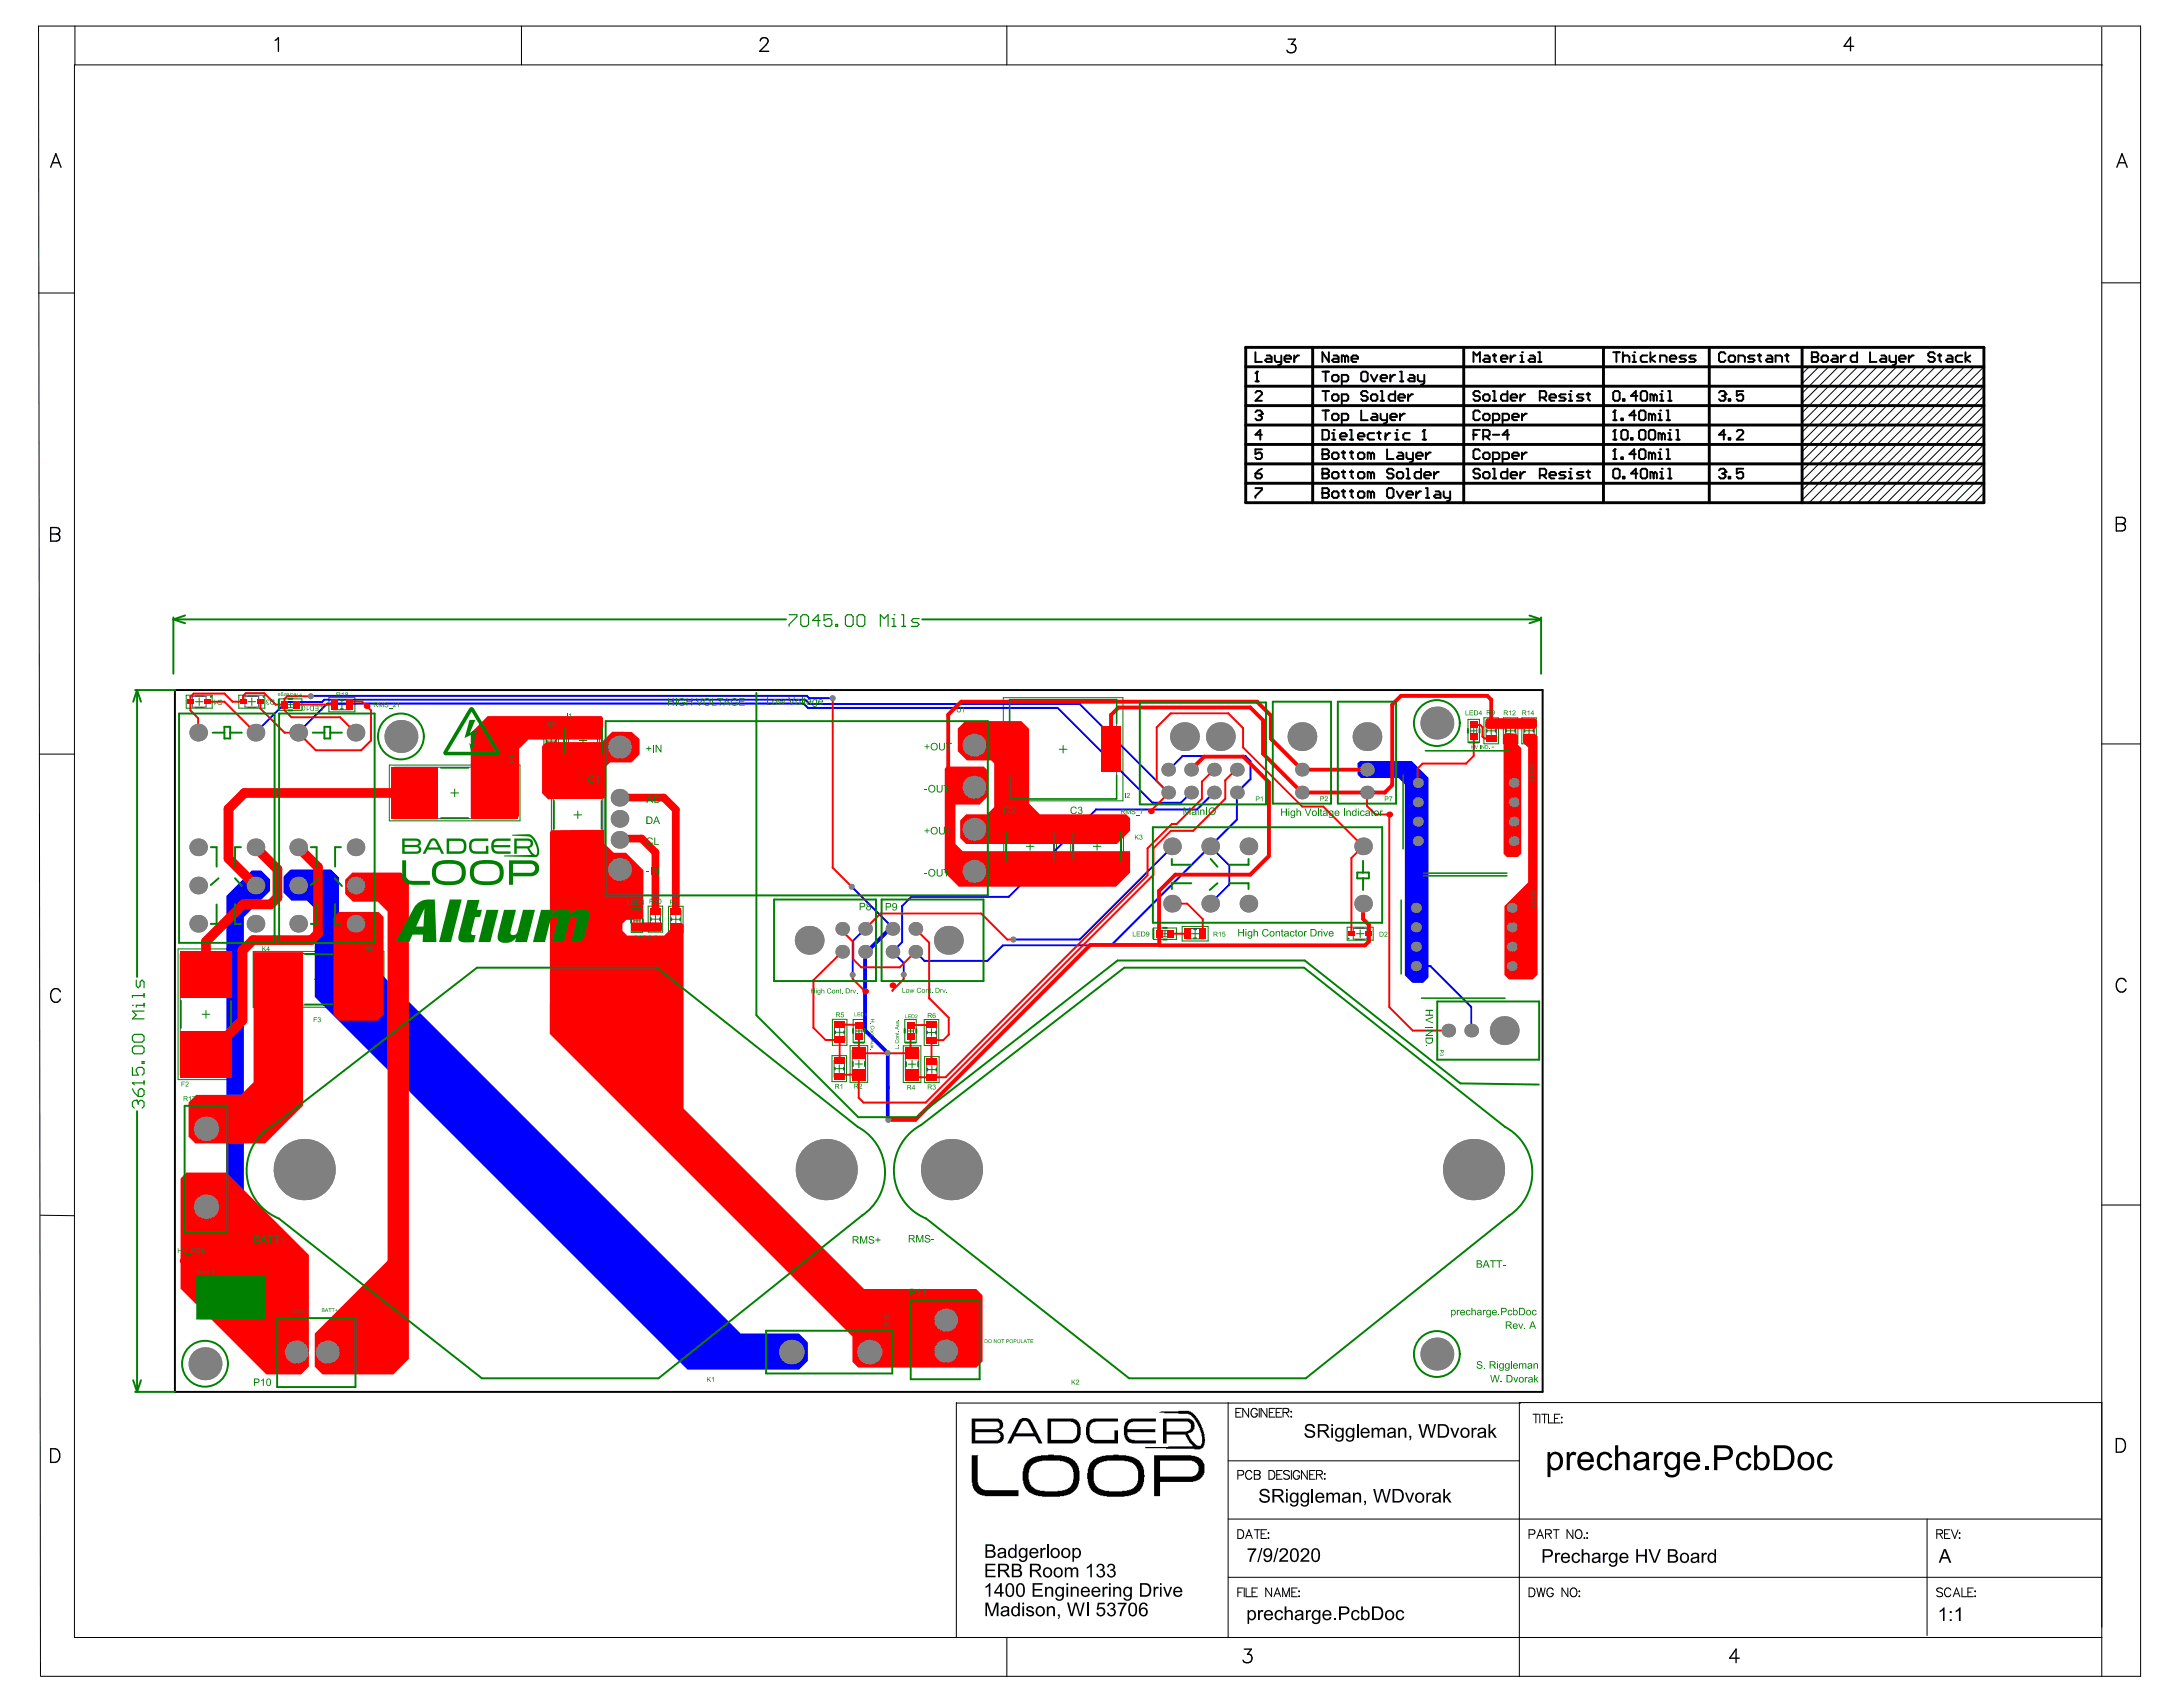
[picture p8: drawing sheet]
<svg xmlns="http://www.w3.org/2000/svg" width="279mm" height="216mm" viewBox="0 0 279 216" stroke-linecap="round" stroke-linejoin="round" font-family="sans-serif">
<g fill="#000">
<path d="M124.4 186.2h.8l-.1 .1v3.1a1.24 1.24 0 0 0 .3 .9l.3 .3h.3v.1h4.4v.8h-4.4v-.1h-.3v-.1l-.6-.1-.1-.3a.99 .99 0 0 1-.5-.7h-.1v-.5zM133.2 198.1h.2v.2v-.1a.28 .28 0 0 1 .5 0l-.1 .2-.1-.1a.29 .29 0 0 0-.3 .4v.7h-.2zM134 197.6h.2v1.8h-.2zM139.2 182.1l.3-.4 .4-.1v-.1h3.2v.4h-2.9v.1l-.4 .1a2.1 2.1 0 0 0-.3 1.8l.5 .4h2.6v-1.2h.5v1.6h-3.1h-.3l-.2-.2a.98 .98 0 0 1-.4-.8h-.1v-1.1h.1zM144.2 181.9l.2-.2 .4-.1v-.1h3.1v.4h-2.9v.1l-.4 .1-.3 .4v.4h3.6v.4h-3.6a.97 .97 0 0 0 .4 .9l.5 .1h2.7v.4h-3.1h-.3l-.1-.2a.98 .98 0 0 1-.5-.8h-.1v-1.2h.1l.1-.4zM159.7 198.2h1.1v.1l-.5 .8-.2 .8h-.2l.1-.6 .5-.9h-.8zM161.4 198.1h.2l-.5 1.8h-.2zM161.3 190.7l.3-.1 .3-.1a.51 .51 0 0 1 .6 .6h-.2a.42 .42 0 0 0-.4-.4 .42 .42 0 0 0-.5 .4l.2 .1 .6 .2a.52 .52 0 0 1 .3 .6 .52 .52 0 0 1-.7 .3 .6 .6 0 0 1-.6-.6h.2v.2l.2 .2h.5a.31 .31 0 0 0 .2-.4 .31 .31 0 0 0-.4-.2l-.6-.2a.42 .42 0 0 1 0-.6zM163.5 198.1h.1l-.5 1.8h-.1zM163.8 198.3l.3-.1 .3-.1a.55 .55 0 0 1 .5 .5 .55 .55 0 0 1-.4 .6l-.5 .5h.9v.2h-1.2l.2-.4 .4-.4a.43 .43 0 0 0 .2-.7 .35 .35 0 0 0-.6 .3l-.2-.1zM166.6 198.3l.3-.2 .3 .1a.56 .56 0 0 1 .4 .5 .56 .56 0 0 1-.4 .5l-.5 .5h.9v.2h-1.2l.2-.4 .6-.6a.34 .34 0 0 0 0-.6 .34 .34 0 0 0-.5 .4l-.2-.1zM167.1 182.4l.5-.2a.6 .6 0 0 1 .7 .6h-.2a.44 .44 0 0 0-.4-.4 .44 .44 0 0 0-.5 .3l.1 .2 .7 .2a.53 .53 0 0 1 .3 .7 .53 .53 0 0 1-.7 .2 .59 .59 0 0 1-.6-.6h.2l.1 .3 .4 .1a.31 .31 0 0 0 .4-.3 .31 .31 0 0 0-.4-.3l-.6-.2a.41 .41 0 0 1 0-.6z"/>
<path d="M167.8 190.6h.3v1.7h-.3zM169.8 191h.2v.2l.2-.2a.42 .42 0 0 1 .5 .2h.1a.41 .41 0 0 1 .4-.2 .41 .41 0 0 1 .3 .4v.9h-.2v-.8a.28 .28 0 0 0-.4-.3 .28 .28 0 0 0-.2 .4v.7h-.2v-.8a.29 .29 0 0 0-.3-.3 .29 .29 0 0 0-.2 .4v.7h-.2zM173.2 191h.2v.2l.2-.1 .3-.1a.4 .4 0 0 1 .3 .5v.8h-.2v-.8a.31 .31 0 0 0-.4-.3 .31 .31 0 0 0-.2 .4v.7h-.2zM173.7 182.3h.2v1.7h-.2zM174.6 192.1h.2v.3l-.1 .2-.1-.1 .1-.2h-.1zM175.6 182.7h.2v.2a.42 .42 0 0 1 .7 0h.1a.4 .4 0 0 1 .4-.2 .4 .4 0 0 1 .3 .4v.9h-.2v-.9l-.2-.2a.29 .29 0 0 0-.3 .1 .29 .29 0 0 0-.1 .3v.7h-.2v-.8a.29 .29 0 0 0-.4-.3 .29 .29 0 0 0-.1 .5v.6h-.2zM175.8 190.6h.2l.3 1.5 .4-1.5h.3l.4 1.5 .4-1.5h.2l-.5 1.7h-.2l-.4-1.5-.5 1.5h-.2zM179 182.7h.2v.2l.3-.2 .4 .2 .1 1.1h-.2v-1a.32 .32 0 0 0-.4-.1 .32 .32 0 0 0-.2 .4v.7h-.2zM179.8 191h.2l.4 1 .4-1h.2l-.5 1.3h-.2zM180.4 183.7h.2v.5l-.2 .1v-.1l.1-.2h-.1zM182.6 191h.1l.1 .2a.29 .29 0 0 1 .4-.1v.2h-.3l-.1 .2v.8h-.2zM181.5 182.3h.3l.3 1.4 .4-1.4h.3l.4 1.4 .4-1.4h.2l-.5 1.7h-.2l-.4-1.5-.4 1.5h-.3z"/>
<path d="M184.7 190.6h.2v.9l.5-.5h.3l-.5 .5 .6 .8h-.3l-.4-.7-.2 .2v.5h-.2zM185.6 182.7h.3l.3 1 .4-1h.2l-.5 1.3h-.2zM188.3 182.7h.2v.2a.31 .31 0 0 1 .5-.1l-.1 .2a.28 .28 0 0 0-.3 0 .28 .28 0 0 0-.1 .4v.6h-.2zM190.5 182.3h.2v1l.6-.6h.2l-.5 .5 .6 .8h-.3l-.4-.6-.2 .1v.5h-.2zM199 198.7h.2v.2l.2-.2h.2l.1 .1-.1 .2a.27 .27 0 0 0-.3 0 .27 .27 0 0 0 0 .4v.6h-.3zM200.5 185.8h.4v.4a.57 .57 0 0 1 .9-.3l-.2 .4a.47 .47 0 0 0-.6 0 .47 .47 0 0 0-.1 .6v1.2h-.4zM201.3 198.9l.1-.1a.54 .54 0 0 1 .8 .3h-.2a.36 .36 0 0 0-.5-.2 .36 .36 0 0 0-.1 .5 .34 .34 0 0 0 .2 .4 .34 .34 0 0 0 .4-.2h.2a.58 .58 0 0 1-.7 .4 .58 .58 0 0 1-.3-.8zM202.4 198.3h.3v.6v-.1a.44 .44 0 0 1 .5-.1 .44 .44 0 0 1 .3 .5v.8h-.2v-.8a.31 .31 0 0 0-.4-.3 .31 .31 0 0 0-.2 .4v.7h-.3zM204.7 186.1a.98 .98 0 0 1 1.6 .4l-.3 .1a.62 .62 0 0 0-.8-.4 .62 .62 0 0 0-.4 .7 .73 .73 0 0 0 .6 1l.4-.2 .2-.4 .4 .1a1.03 1.03 0 0 1-1.3 .8 1.03 1.03 0 0 1-.7-1.3l.1-.5zM205.1 198.7h.2v.2h.1a.28 .28 0 0 1 .4-.1v.2l-.2-.1-.2 .1v1h-.3zM206.7 185h.4v1.1a.82 .82 0 0 1 1-.3 .82 .82 0 0 1 .5 .9v1.4h-.4v-1.4a.54 .54 0 0 0-.6-.6 .54 .54 0 0 0-.5 .7v1.3h-.4zM209.4 198.3h.2v.7h.9v-.7h.3v1.7h-.3v-.8h-.9v.8h-.2z"/>
<path d="M211 198.3h.2l.6 1.5 .6-1.5h.2l-.7 1.7h-.2zM211.7 185.8h.3v.4a.57 .57 0 0 1 .9-.3l-.2 .4a.47 .47 0 0 0-.5 0 .47 .47 0 0 0-.1 .6v1.2h-.4zM217.8 198.7h.2v.2a.28 .28 0 0 1 .5-.1l-.1 .2-.2-.1-.1 .1-.1 1h-.2zM218.2 187.7h.4v.4h-.4zM222.5 186.1a.98 .98 0 0 1 1.7 .4l-.4 .1a.6 .6 0 0 0-.7-.5 .6 .6 0 0 0-.5 .7 .74 .74 0 0 0 .7 1.1l.3-.2 .2-.4 .4 .1a1.04 1.04 0 0 1-1.3 .8 1.04 1.04 0 0 1-.7-1.4l.1-.5zM232.9 186.1a.98 .98 0 0 1 1.6 .4l-.4 .1a.6 .6 0 0 0-.7-.5 .6 .6 0 0 0-.4 .7 .74 .74 0 0 0 .6 1.1l.4-.2 .2-.4 .4 .1h-.1a1.03 1.03 0 0 1-1.3 .8 1.03 1.03 0 0 1-.6-1.4l.1-.5zM126.1 203l.5-.4h.2v1.7h-.2v-1.3l-.5 .3zM126.1 200.1h1.3v.2h-1v.6h.9v.2h-.9v.6h1v.2h-1.3zM126.1 205.1h.4l.5 1.5 .5-1.5h.3v1.7h-.2v-1.4l-.6 1.4h-.2l-.5-1.4v1.4h-.2zM131.4 205.7l.2-.1h.3a.38 .38 0 0 1 .4 .3h-.2l-.2-.2a.2 .2 0 0 0-.3 0 .2 .2 0 0 0 0 .3l.6 .2a.42 .42 0 0 1 0 .5 .42 .42 0 0 1-.5 .2l-.2-.1-.2-.2v-.1l.2-.1a.32 .32 0 0 0 .3 .3 .32 .32 0 0 0 .3-.3l-.6-.2-.1-.1zM132.2 202.6h1.2v.2h-1v.6h1v.2h-1v.5h1.1v.2h-1.3zM133.8 203.1h.2v.2l.2-.2h.3a.4 .4 0 0 1 .3 .5v.7h-.2v-.9l-.2-.1a.33 .33 0 0 0-.4 .4v.6h-.2z"/>
<path d="M134 205.6h.2v.2l.2-.2h.3a.4 .4 0 0 1 .3 .5v.7h-.2v-.8a.31 .31 0 0 0-.4-.3 .31 .31 0 0 0-.2 .5v.6h-.2zM135.4 206.6h.2v.4l-.1 .2-.1-.1 .1-.3h-.1zM136.3 200.6h.2v.2l.1-.1a.45 .45 0 0 1 .6 .1l.1-.1a.4 .4 0 0 1 .4-.1 .4 .4 0 0 1 .3 .4v.9h-.2v-.9a.27 .27 0 0 0-.3-.2 .27 .27 0 0 0-.2 .3v.8h-.3v-.9a.29 .29 0 0 0-.3-.2 .29 .29 0 0 0-.2 .4v.7h-.2zM137 203.1h.2v.2a.44 .44 0 0 1 .6-.2 .44 .44 0 0 1 .3 .5v.7h-.2v-.7a.31 .31 0 0 0-.4-.3 .31 .31 0 0 0-.2 .4v.6h-.3zM136.6 205.1h.2l.4 1.5 .4-1.5h.2l.4 1.5 .4-1.5h.2l-.4 1.7h-.3l-.4-1.5-.4 1.5h-.3zM139.1 205.1h.2v1.7h-.2zM139.1 200.5l.5-.4h.1v1.8h-.2v-1.4l-.4 .3zM140.5 200.2h.1a.46 .46 0 0 1 .6 0 .46 .46 0 0 1-.1 .7 .54 .54 0 0 1 .2 .8 .54 .54 0 0 1-.9 0l-.1-.3h.2a.36 .36 0 0 0 .4 .3 .36 .36 0 0 0 .3-.4 .36 .36 0 0 0-.5-.3l.1-.2a.3 .3 0 0 0 .3-.2 .3 .3 0 0 0-.3-.3 .3 .3 0 0 0-.3 .3h-.2zM140.5 205.1h.9v.2h-.7l-.1 .5h.1a.59 .59 0 0 1 .8 .6 .59 .59 0 0 1-1 .4l-.2-.4h.2a.38 .38 0 0 0 .6 .2 .38 .38 0 0 0 0-.6 .39 .39 0 0 0-.5 0h-.2zM141.1 203.1h.2v.2l.2-.2h.2h.1l-.1 .2a.28 .28 0 0 0-.3 .1 .28 .28 0 0 0-.1 .3v.6h-.2zM141.9 200.2a.46 .46 0 0 1 .7 0 .46 .46 0 0 1-.1 .7 .54 .54 0 0 1 .1 .9 .54 .54 0 0 1-.8-.1l-.1-.3h.2a.35 .35 0 0 0 .4 .3 .35 .35 0 0 0 .3-.5 .35 .35 0 0 0-.5-.2v-.2a.3 .3 0 0 0 .4-.2 .3 .3 0 0 0-.3-.3 .3 .3 0 0 0-.3 .3h-.2zM141.9 205.2l.1-.1a.47 .47 0 0 1 .6 .2 .47 .47 0 0 1-.1 .6 .51 .51 0 0 1 .3 .7 .51 .51 0 0 1-.7 .3l-.3-.2-.1-.2v-.1h.2a.35 .35 0 0 0 .4 .3 .35 .35 0 0 0 .3-.5 .35 .35 0 0 0-.5-.2v-.2a.3 .3 0 0 0 .4-.2 .3 .3 0 0 0-.3-.4 .3 .3 0 0 0-.3 .4l-.2-.1z"/>
<path d="M142.5 203.1h.2v.2a.44 .44 0 0 1 .5-.2 .44 .44 0 0 1 .3 .5v.7h-.2v-.7a.32 .32 0 0 0-.4-.3 .32 .32 0 0 0-.2 .4v.6h-.2zM143.1 205.1h1.1v.2l-.5 .8-.2 .7h-.2l.1-.5 .2-.5 .3-.5h-.8zM147.6 203.1h.2v.2a.29 .29 0 0 1 .5-.2l-.1 .2a.29 .29 0 0 0-.3 .1 .29 .29 0 0 0-.1 .3v.6h-.2zM148.9 203.1h.2l.4 1 .3-1h.2l-.4 1.2h-.3zM161 206.1h.2v.2l.2-.2h.2h.1l-.1 .2a.3 .3 0 0 0-.4 .4v.6h-.2zM163.3 206.2h.1a.54 .54 0 0 1 .8 .2l-.2 .1a.35 .35 0 0 0-.5-.2 .35 .35 0 0 0-.1 .5 .34 .34 0 0 0 .2 .4 .34 .34 0 0 0 .4-.3h.2a.59 .59 0 0 1-.7 .4 .59 .59 0 0 1-.3-.8zM164.4 205.6h.2v.6h.1a.46 .46 0 0 1 .5-.1 .46 .46 0 0 1 .3 .4v.8h-.3v-.8a.31 .31 0 0 0-.3-.3 .31 .31 0 0 0-.3 .5v.6h-.2zM167.2 206.1h.1v.2l.1-.1a.28 .28 0 0 1 .4-.1l-.1 .2a.29 .29 0 0 0-.3 .1 .29 .29 0 0 0 0 .3v.6h-.2zM170.7 207.1h.3v.2h-.3zM173.1 206.2h.1a.51 .51 0 0 1 .8 .2l-.2 .1a.36 .36 0 0 0-.5-.2 .36 .36 0 0 0-.1 .5 .33 .33 0 0 0 .2 .4 .33 .33 0 0 0 .4-.3h.2a.58 .58 0 0 1-.7 .4 .58 .58 0 0 1-.3-.8zM178.8 206.2a.54 .54 0 0 1 .9 .2l-.2 .1a.35 .35 0 0 0-.5-.2 .35 .35 0 0 0-.1 .5 .34 .34 0 0 0 .2 .4 .34 .34 0 0 0 .4-.3h.3a.59 .59 0 0 1-.8 .4 .59 .59 0 0 1-.3-.8zM248.3 206.1l.5-.4h.1v1.8h-.2v-1.4l-.4 .3z"/>
<path d="M250.3 206.1l.5-.4h.1v1.8h-.2v-1.4l-.4 .3z"/>
<path d="M126.4 197.8v.6h.4a.27 .27 0 0 0 .3-.3 .27 .27 0 0 0-.3-.3zM126.4 198.6v.6h.5a.31 .31 0 0 0 .3-.4 .31 .31 0 0 0-.4-.2zM126.1 197.6h.7a.44 .44 0 0 1 .5 .3 .44 .44 0 0 1-.2 .6 .49 .49 0 0 1 .3 .6 .49 .49 0 0 1-.6 .3h-.7z"/>
<path d="M124.4 181.5h3.5v.1h.1a.86 .86 0 0 1 .1 1.4h-.2v.1a.82 .82 0 0 1 .6 1.1l-.3 .4-.4 .1h-3.4zM124.8 181.9v1h2.8l.2-.1a.39 .39 0 0 0 .1-.6l-.2-.3zM124.8 183.3v1h2.9a.71 .71 0 0 0 .3-.8l-.3-.2z"/>
<path d="M127.9 198.9a.26 .26 0 0 0 .1 .3 .26 .26 0 0 0 .4 0l.1-.1a.17 .17 0 0 0 .1-.2 .17 .17 0 0 0-.3-.1zM127.8 198.3l.2-.2h.4a.4 .4 0 0 1 .4 .5v.8h-.2v-.2l-.2 .1a.42 .42 0 0 1-.6 .1 .42 .42 0 0 1 0-.6l.3-.1a.31 .31 0 0 0 .4-.3 .36 .36 0 0 0-.3-.1 .36 .36 0 0 0-.3 .2h-.2z"/>
<path d="M129.2 198.2a.47 .47 0 0 1 .7 .1v-.7h.2v1.8h-.2v-.2l-.1 .1a.6 .6 0 0 1-.7-.2 .6 .6 0 0 1 0-.7zM129.3 198.4l-.1 .3a.36 .36 0 0 0 .2 .5 .36 .36 0 0 0 .5-.1v-.3a.37 .37 0 0 0-.1-.4 .37 .37 0 0 0-.5 0z"/>
<path d="M130.7 198.4l-.1 .4a.38 .38 0 0 0 .4 .4 .38 .38 0 0 0 .3-.5 .35 .35 0 0 0-.2-.4 .35 .35 0 0 0-.4 .1zM130.6 198.2l.4-.1 .3 .2v-.2h.2v1.2a.56 .56 0 0 1-.4 .6 .56 .56 0 0 1-.7-.4l.2 .1a.35 .35 0 0 0 .5 .1 .35 .35 0 0 0 .1-.5l-.2 .2h-.2l-.3-.2-.1-.6z"/>
<path d="M130.4 181.8l.4-.3h.7l.3 .1 .2 .2v.1l.1 .1 .4 .9h.1l.1 .5h.1l.1 .4h.1l.1 .3 .3 .5v.1h-.5l-.4-.9h-2.7l-.4 .9h-.5l.5-1v-.1h.1v-.2h.1v-.1h.1v-.2h.1v-.1v-.2h.1v-.1h.1v-.2h.1v-.1v-.2h.1v-.1h.1v-.2h.1zM130.8 181.9l-.4 1h-.1v.2h-.1v.1l-.1 .1v.1h2.2l-.7-1.3-.3-.3z"/>
<path d="M132 198.4v.2h.7a.36 .36 0 0 0-.3-.3 .36 .36 0 0 0-.4 .1zM131.9 198.3l.3-.2h.3l.3 .2 .1 .3v.2h-.9a.37 .37 0 0 0 .2 .4 .37 .37 0 0 0 .5-.2h.2a.64 .64 0 0 1-.9 .3 .64 .64 0 0 1-.2-.9z"/>
<path d="M131.5 186.9h.1l.2-.2 .5-.2 .5-.1v-.1l2.1-.1h1v.1l.9 .2 .5 .2 .1 .2h.2l.2 .4a1.23 1.23 0 0 1 .3 .9h.1v1.3h-.1l-.1 .5a1.47 1.47 0 0 1-.6 .9l-.3 .3-.6 .1v.1h-.3v.1h-2.8l-.8-.1v-.1h-.3v-.1l-.6-.2-.4-.4v-.2a1.23 1.23 0 0 1-.3-.9h-.1v-1.2h.1v-.5a.99 .99 0 0 1 .5-.7zM132 187.5l-.2 .6h-.1v.3h-.1v1h.1v.3h.1a1.14 1.14 0 0 0 .8 .9l.2 .1 .9 .1v.1h1.7v-.1h.6v-.1l.5-.1 .6-.4 .2-.5v-.3h.1v-1h-.1v-.2a.99 .99 0 0 0-.4-.7l-.1-.2-.3-.1-.2-.1-.6-.1v-.1h-2.3v.1l-.7 .1z"/>
<path d="M134.8 198.4l-.1 .3a.4 .4 0 0 0 .4 .5 .4 .4 0 0 0 .3-.6 .37 .37 0 0 0-.3-.3 .37 .37 0 0 0-.3 .1zM134.6 198.3l.2-.1a.63 .63 0 0 1 .7 .1l.1 .5a.63 .63 0 0 1-.8 .6 .63 .63 0 0 1-.3-1z"/>
<path d="M136.2 198.4l-.2 .3a.41 .41 0 0 0 .4 .5 .41 .41 0 0 0 .4-.6 .36 .36 0 0 0-.3-.3 .36 .36 0 0 0-.3 .1zM136 198.2a.63 .63 0 0 1 .9 .2 .63 .63 0 0 1-.1 .8 .63 .63 0 0 1-.9 0l-.1-.6z"/>
<path d="M134.1 181.5h3.3v.1l.4 .1v.1a.98 .98 0 0 1 .4 .8h.1v.8a1.24 1.24 0 0 1-.3 .9l-.1 .2-.6 .2h-3.2zM134.5 181.9v2.4h2.8l.3-.2a1.9 1.9 0 0 0 .1-1.8l-.2-.2-.4-.1v-.1z"/>
<path d="M137.3 198.1h.2v.2v-.1a.58 .58 0 0 1 .7 .1 .58 .58 0 0 1 .1 .7 .49 .49 0 0 1-.3 .4 .49 .49 0 0 1-.5-.1v.6h-.2zM137.6 198.4l-.1 .3a.36 .36 0 0 0 .1 .5 .36 .36 0 0 0 .5-.1v-.4a.35 .35 0 0 0-.1-.3 .35 .35 0 0 0-.4 0z"/>
<path d="M140 186.8l.3-.1 .1-.2 .6-.1v-.1h.5v-.1h1h1.7v.1l.9 .2 .4 .2 .1 .2h.1l.3 .2 .1 .4a1.27 1.27 0 0 1 .3 .9l.1 .6h-.1v.7l-.1 .5-.5 .7h-.1l-.2 .2h-.1l-.2 .1-.7 .2v.1h-.6h-2.2h-.5v-.1l-.6-.1v-.1l-.5-.1v-.2h-.2l-.1-.1a.99 .99 0 0 1-.4-.8h-.1v-.3h-.1v-.4v-1.3l.2-.2a.99 .99 0 0 1 .4-.8zM140.3 187.5v.1a2.09 2.09 0 0 0-.3 1.7v.3h.1a.99 .99 0 0 0 .4 .7l.1 .2h.1l.2 .1h.2l.2 .2h.7v.1l2.2-.1v-.1h.3v-.1h.4l.2-.3a.98 .98 0 0 0 .5-.8h.1v-.9a1.24 1.24 0 0 0-.3-.9l-.1-.2h-.2l-.1-.3-.6-.1v-.1h-.5v-.1h-2.2v.1h-.4v.1l-.5 .1z"/>
<path d="M148.4 180.7h.1v-.1h3.7h.2l.1 .2h.1l.5 .4v.2l.2 .1v.2l.2 .1 .1 .4 .2 .2v.2l.1 .2 .2 .7h.1v.5v.1v.9h-.1l-.1 .3-.4 .1v.1l-7-.2v-.1l6-.1v-.1l-.4-.4-.5-1h-2.4v1.1h-.4v-3.2h3.4v.1a.8 .8 0 0 1 .6 .9 .34 .34 0 0 1-.2 .5v.1l-.1 .2-.6 .1v.2l.2 .1 .3 .6 .6 .7h.6l.1-.3h.1l-.1-1.3h-.1l-.1-.6h-.1l-.3-.8-.2-.1-.1-.4-.5-.4h-.1l-.2-.2h-3.1v-.1h-.6zM149.3 181.9v1.3h2.6v-.1h.2l.1-.1a.35 .35 0 0 0 .2-.5v-.3l-.4-.3z"/>
<path d="M147.7 186.2h4.8v.1h.4v.1l.5 .1 .5 .4a1.73 1.73 0 0 1 .3 1.5l-.3 .6-.3 .4-.6 .1v.1h-.3v.1h-4.2v1.8h-.8zM148.5 186.9v2.1h4.1v-.1h.3l.2-.2a1.11 1.11 0 0 0 .1-1.4l-.3-.2-.3-.1v-.1z"/>
<path d="M161.9 198.7a.38 .38 0 0 0 .7 0 .38 .38 0 0 0-.7 0zM161.9 198.3v-.1a.67 .67 0 0 1 .8 .2 .67 .67 0 0 1 .1 .7 .59 .59 0 0 1-.3 .8 .59 .59 0 0 1-.8-.3v-.1h.2a.33 .33 0 0 0 .4 .2 .33 .33 0 0 0 .3-.3v-.3l-.1 .1-.3 .1h-.2l-.3-.3v-.4z"/>
<path d="M163.1 190.8v.5h.6a.3 .3 0 0 0 .3-.3 .3 .3 0 0 0-.4-.2zM162.9 190.6h.8a.48 .48 0 0 1 .6 .4 .48 .48 0 0 1-.5 .5l.3 .3 .3 .5h-.3l-.4-.6-.2-.2h-.4v.8h-.2z"/>
<path d="M164.6 190.6h.2v.2h-.2zM164.6 191h.2v1.3h-.2z"/>
<path d="M165.4 198.5l-.1 .6a.53 .53 0 0 0 .3 .6l.3-.1 .1-.7a.59 .59 0 0 0-.3-.6h-.1zM165.2 198.4a.6 .6 0 0 1 .8-.2 .6 .6 0 0 1 .2 .7v.3a.59 .59 0 0 1-.2 .6 .59 .59 0 0 1-.8-.1l-.1-.5z"/>
<path d="M165.4 191.3l-.1 .3a.38 .38 0 0 0 .4 .5 .38 .38 0 0 0 .3-.5 .37 .37 0 0 0-.2-.4 .37 .37 0 0 0-.4 .1zM165.3 191.1a.48 .48 0 0 1 .7 .1v-.2h.2l-.1 1.6a.55 .55 0 0 1-.5 .2 .55 .55 0 0 1-.5-.4l.2 .1a.35 .35 0 0 0 .5 .1 .35 .35 0 0 0 .1-.5l-.2 .2h-.2l-.3-.2-.1-.6z"/>
<path d="M166.7 191.3l-.1 .4a.36 .36 0 0 0 .2 .4 .36 .36 0 0 0 .5-.1v-.3a.38 .38 0 0 0-.1-.4 .38 .38 0 0 0-.5 0zM166.6 191.1l.4-.1 .4 .2v-.2h.2l-.1 1.2a.55 .55 0 0 1-.4 .6 .55 .55 0 0 1-.6-.4l.2 .1a.35 .35 0 0 0 .4 .1 .35 .35 0 0 0 .2-.5l-.2 .2h-.3l-.3-.2-.1-.6z"/>
<path d="M168.1 198.4l-.1 .7a.59 .59 0 0 0 .3 .6l.3-.1 .1-.6a.57 .57 0 0 0-.3-.7zM168 198.3a.59 .59 0 0 1 .7-.1 .59 .59 0 0 1 .2 .7v.2a.58 .58 0 0 1-.2 .7 .58 .58 0 0 1-.8-.1l-.1-.4v-.5z"/>
<path d="M168.7 191.3l-.1 .2h.7a.37 .37 0 0 0-.2-.3 .37 .37 0 0 0-.4 .1zM168.5 191.2l.2-.2h.4l.3 .2 .1 .4v.1h-1a.42 .42 0 0 0 .4 .4h.3l.1-.2 .2 .1a.63 .63 0 0 1-.9 .3 .63 .63 0 0 1-.2-.9z"/>
<path d="M168.9 182.5v.5h.5a.3 .3 0 0 0 .4-.3 .3 .3 0 0 0-.4-.2zM168.7 182.3h.8a.48 .48 0 0 1 .6 .4 .48 .48 0 0 1-.5 .5l.2 .2 .4 .6h-.3l-.4-.6-.2-.2h-.4v.8h-.2z"/>
<path d="M170.4 182.3h.2v.2h-.2zM170.4 182.7h.2v1.3h-.2z"/>
<path d="M171.2 183l-.1 .3a.39 .39 0 0 0 .4 .5 .39 .39 0 0 0 .2-.6 .34 .34 0 0 0-.2-.3 .34 .34 0 0 0-.3 .1zM171 182.9l.5-.2 .3 .2v-.2h.2l-.1 1.4a.53 .53 0 0 1-.5 .4 .53 .53 0 0 1-.5-.4l.2 .1a.37 .37 0 0 0 .5 .1 .37 .37 0 0 0 .1-.5l-.2 .2h-.2l-.3-.2-.1-.2a.75 .75 0 0 1 .1-.7z"/>
<path d="M172 191.8a.27 .27 0 0 0 .2 .4 .27 .27 0 0 0 .3-.2 .17 .17 0 0 0 .1-.2 .17 .17 0 0 0-.2-.1zM171.9 191.2l.2-.2h.4a.4 .4 0 0 1 .3 .5l.1 .8h-.2l-.1-.2-.1 .1a.42 .42 0 0 1-.6 .1 .42 .42 0 0 1-.1-.6l.5-.2a.21 .21 0 0 0 .3-.2 .21 .21 0 0 0-.3-.1l-.2 .1-.1 .1h-.2z"/>
<path d="M172.6 183l-.2 .3a.36 .36 0 0 0 .2 .5 .36 .36 0 0 0 .5-.2v-.2a.39 .39 0 0 0-.1-.4 .39 .39 0 0 0-.4 0zM172.3 182.9l.4-.2 .4 .2v-.2h.2v1.3a.54 .54 0 0 1-.5 .5 .54 .54 0 0 1-.6-.4h.3a.34 .34 0 0 0 .4 .2 .34 .34 0 0 0 .2-.5l-.2 .2h-.3l-.3-.2-.1-.4z"/>
<path d="M174.5 183l-.1 .3h.7a.37 .37 0 0 0-.2-.4 .37 .37 0 0 0-.4 .1zM174.3 182.9l.3-.2 .4 .1 .2 .1 .1 .4v.1h-.9a.37 .37 0 0 0 .2 .4 .37 .37 0 0 0 .5-.2l.2 .1a.63 .63 0 0 1-.9 .2 .63 .63 0 0 1-.2-.9z"/>
<path d="M177.8 183.5a.29 .29 0 0 0 .2 .4 .29 .29 0 0 0 .4-.3v-.2zM177.7 182.8l.6-.1 .2 .1 .1 .2 .1 1h-.2l-.1-.2-.3 .2a.41 .41 0 0 1-.6-.3 .41 .41 0 0 1 .6-.4l.1-.1a.18 .18 0 0 0 .2-.2 .18 .18 0 0 0-.2-.1h-.3l-.1 .2h-.2z"/>
<path d="M178.5 190.8v1.3h.5l.3-.1 .1-.3v-.3a.55 .55 0 0 0-.5-.6zM178.2 190.6h.9a.94 .94 0 0 1 .2 1.6l-.2 .1h-.9z"/>
<path d="M181.4 191.3l-.1 .3a.41 .41 0 0 0 .4 .6 .41 .41 0 0 0 .4-.7 .36 .36 0 0 0-.3-.3 .36 .36 0 0 0-.4 .1zM181.3 191.1a.63 .63 0 0 1 .9 .2 .63 .63 0 0 1-.1 .9 .63 .63 0 0 1-.9-.1l-.1-.6z"/>
<path d="M183.6 191.8a.26 .26 0 0 0 .1 .4 .26 .26 0 0 0 .3-.1l.1-.1a.17 .17 0 0 0 .1-.2 .17 .17 0 0 0-.2-.1zM183.4 191.2l.3-.2h.3l.4 .2 .1 1.1h-.3v-.2l-.3 .2a.4 .4 0 0 1-.6-.4 .4 .4 0 0 1 .6-.3l.2-.1a.21 .21 0 0 0 0-.3 .21 .21 0 0 0-.3 0l-.2 .1v.1h-.3z"/>
<path d="M184.2 182.5v1.3l.8-.1 .2-.3v-.4a.52 .52 0 0 0-.5-.5zM184 182.3h.9a.92 .92 0 0 1 .6 .8 .92 .92 0 0 1-.6 .9h-.9z"/>
<path d="M187.2 183l-.1 .4a.39 .39 0 0 0 .5 .4 .39 .39 0 0 0 .3-.5 .38 .38 0 0 0-.2-.4 .38 .38 0 0 0-.5 .1zM186.9 183.3a.64 .64 0 0 1 1.2 0 .64 .64 0 0 1-1.2 0z"/>
<path d="M189.3 183.5a.3 .3 0 0 0 .3 .4 .3 .3 0 0 0 .3-.2l.1-.3zM189.2 182.9l.4-.2 .4 .1 .2 .1 .1 1.1h-.3v-.2l-.3 .2a.41 .41 0 0 1-.6-.3 .41 .41 0 0 1 .5-.4l.2-.1a.18 .18 0 0 0 .2-.2 .18 .18 0 0 0-.3-.1h-.3l-.1 .2h-.2z"/>
<path d="M197.7 198.5v.6h.4a.33 .33 0 0 0 .4-.3 .33 .33 0 0 0-.3-.3zM197.4 198.3h1l.3 .3 .1 .3a.54 .54 0 0 1-.7 .4h-.4v.7h-.3z"/>
<path d="M198.1 185.8h.3v.4a.9 .9 0 0 1 1-.3 .9 .9 0 0 1 .6 .9 1.05 1.05 0 0 1-.2 1.1 1.05 1.05 0 0 1-1.2 .2l-.2-.2v1.1h-.3zM198.6 186.3l-.1 .3a1.09 1.09 0 0 0 .3 1.2 .77 .77 0 0 0 .9-1 .61 .61 0 0 0-.4-.6 .61 .61 0 0 0-.7 .1z"/>
<path d="M200.1 199l-.1 .3h.7a.36 .36 0 0 0-.2-.4 .36 .36 0 0 0-.4 .1zM199.9 198.9l.3-.2h.3l.3 .2 .1 .4v.1h-.9a.37 .37 0 0 0 .3 .4 .37 .37 0 0 0 .4-.2h.2a.62 .62 0 0 1-.9 .4 .62 .62 0 0 1-.1-.9z"/>
<path d="M202.5 186.3l-.2 .5h1.3a.64 .64 0 0 0-.4-.6 .64 .64 0 0 0-.7 .1zM202.2 186.1a1.08 1.08 0 0 1 1.3-.2 1.08 1.08 0 0 1 .5 1.2h-1.7a.77 .77 0 0 0 .6 .8 .63 .63 0 0 0 .7-.5l.4 .1a1.1 1.1 0 0 1-1.4 .6 1.1 1.1 0 0 1-.7-1.4z"/>
<path d="M204 199.5a.27 .27 0 0 0 .1 .4 .27 .27 0 0 0 .4-.1v-.1a.17 .17 0 0 0 .1-.2 .17 .17 0 0 0-.2-.1zM203.9 198.9l.2-.2h.4a.37 .37 0 0 1 .3 .5l.1 .8h-.3v-.2l-.3 .2a.4 .4 0 0 1-.6-.4 .4 .4 0 0 1 .6-.3l.2-.1a.21 .21 0 0 0 0-.3 .21 .21 0 0 0-.2 0l-.2 .1-.1 .1h-.2z"/>
<path d="M206.2 199l-.1 .3a.38 .38 0 0 0 .4 .5 .38 .38 0 0 0 .3-.5 .37 .37 0 0 0-.2-.4 .37 .37 0 0 0-.4 .1zM206.1 198.8a.48 .48 0 0 1 .7 .1v-.2h.2l-.1 1.6a.55 .55 0 0 1-.5 .2 .55 .55 0 0 1-.5-.4l.2 .1a.35 .35 0 0 0 .5 .1 .35 .35 0 0 0 .2-.5l-.3 .2h-.2l-.3-.2-.1-.6z"/>
<path d="M207.6 199l-.1 .3h.7a.36 .36 0 0 0-.2-.4 .36 .36 0 0 0-.4 .1zM207.4 198.9l.3-.2h.3l.3 .2 .1 .3v.2h-.9a.37 .37 0 0 0 .3 .4 .37 .37 0 0 0 .4-.2h.2a.62 .62 0 0 1-.9 .3 .62 .62 0 0 1-.1-.9z"/>
<path d="M209.6 187.3a.41 .41 0 0 0 0 .5 .41 .41 0 0 0 .5 .1 .65 .65 0 0 0 .5-.9zM209.3 186.1a1.22 1.22 0 0 1 1.7 .1l.1 1.6 .1 .3h-.4l-.1-.2a1.04 1.04 0 0 1-1.6-.2 .81 .81 0 0 1 .9-.9l.6-.1a.44 .44 0 0 0-.1-.5 .44 .44 0 0 0-.5-.1l-.3 .1-.2 .4-.4-.1z"/>
<path d="M213.6 186.3l-.2 .4a.83 .83 0 0 0 .7 1.1 .93 .93 0 0 0 .3-1.5l-.4-.2zM213.4 186a.88 .88 0 0 1 1.3 .1v-.3h.3v2.1a.96 .96 0 0 1-.5 1.1 1.08 1.08 0 0 1-1.4-.4v-.3l.3 .1a.64 .64 0 0 0 .9 .3 .64 .64 0 0 0 .3-.9v.1a.92 .92 0 0 1-1 .2 .92 .92 0 0 1-.6-.8 1.52 1.52 0 0 1 .4-1.3z"/>
<path d="M213.7 198.5v.5h.5a.27 .27 0 0 0 .3-.3 .27 .27 0 0 0-.4-.2zM213.7 199.2v.6h.7l.1-.2v-.1a.31 .31 0 0 0-.3-.3zM213.5 198.3h.7a.44 .44 0 0 1 .5 .2 .44 .44 0 0 1-.2 .6 .49 .49 0 0 1 .2 .6 .49 .49 0 0 1-.6 .3h-.6z"/>
<path d="M215.3 199l-.1 .3a.41 .41 0 0 0 .4 .6 .41 .41 0 0 0 .4-.7 .36 .36 0 0 0-.3-.3 .36 .36 0 0 0-.4 .1zM215.2 198.9v-.1a.64 .64 0 0 1 1 .6 .64 .64 0 0 1-.9 .5l-.3-.3v-.4z"/>
<path d="M216.1 186.3l-.2 .5h1.3a.64 .64 0 0 0-.4-.6 .64 .64 0 0 0-.7 .1zM215.8 186.1a1.08 1.08 0 0 1 1.3-.2 1.08 1.08 0 0 1 .5 1.2h-1.7a.68 .68 0 0 0 .5 .8 .68 .68 0 0 0 .8-.5l.4 .1a1.13 1.13 0 0 1-1.5 .6 1.13 1.13 0 0 1-.5-1.6z"/>
<path d="M216.7 199.5a.27 .27 0 0 0 .1 .4 .27 .27 0 0 0 .3-.1l.1-.1a.17 .17 0 0 0 .1-.2 .17 .17 0 0 0-.3-.1zM216.5 198.9l.2-.2h.4a.37 .37 0 0 1 .4 .5v.8h-.2v-.2l-.4 .2a.4 .4 0 0 1-.5-.4 .4 .4 0 0 1 .5-.3l.2-.1a.21 .21 0 0 0 .1-.3 .21 .21 0 0 0-.3 0l-.2 .1-.1 .1h-.2z"/>
<path d="M218.7 198.8a.47 .47 0 0 1 .7 .1v-.6h.2v1.7h-.2v-.2v.1a.58 .58 0 0 1-.8-.1 .58 .58 0 0 1 0-.7zM218.8 199v.3a.36 .36 0 0 0 .1 .5 .36 .36 0 0 0 .5-.1v-.3a.37 .37 0 0 0-.1-.4 .37 .37 0 0 0-.5 0z"/>
<path d="M219.8 185.3v1.2h.9a.58 .58 0 0 0 .7-.6 .58 .58 0 0 0-.7-.6zM219.4 185h1.5a.95 .95 0 0 1 .9 1.1 .95 .95 0 0 1-1.2 .8h-.8v1.2h-.4z"/>
<path d="M225.1 186.3l-.2 .2v.5a.64 .64 0 0 0 .3 .8 .64 .64 0 0 0 .8-.2v-.1a1.09 1.09 0 0 0-.3-1.3l-.3-.1zM224.5 185h.4v1.1a.96 .96 0 0 1 1.1-.2 .96 .96 0 0 1 .5 1.1 1.07 1.07 0 0 1-1 1.2l-.4-.1-.2-.2v.2h-.4z"/>
<path d="M227.5 185.3v2.5h.8a1.1 1.1 0 0 0 .9-1.5 .93 .93 0 0 0-1-1zM227 185h1.3a1.39 1.39 0 0 1 1.4 1.6l-.1 .3a1.29 1.29 0 0 1-1.4 1.2h-1.2z"/>
<path d="M230.7 186.3l-.2 .2a1.19 1.19 0 0 0 .3 1.3 .76 .76 0 0 0 .8-.2 .76 .76 0 0 0 .2-.8 .68 .68 0 0 0-.4-.6 .68 .68 0 0 0-.7 .1zM230.3 186.1l.1-.1a1.14 1.14 0 0 1 1.6 .2l.2 .7a1.11 1.11 0 0 1-1.2 1.3 1.11 1.11 0 0 1-.9-1.5z"/>
<path d="M248.9 198.4l-.3 .9h.6zM248.8 198.3h.3l.6 1.7h-.2l-.2-.5h-.7l-.2 .5h-.3z"/>
<path d="M128 203l-.6 .7h.6zM128 202.6h.2v1.1h.3v.2h-.3v.4h-.2v-.4h-.8v-.2z"/>
<path d="M128 200.3v.6h.7a.29 .29 0 0 0 .2-.4 .29 .29 0 0 0-.4-.2zM127.7 200.1h.9a.49 .49 0 0 1 .5 .5 .49 .49 0 0 1-.4 .5l.3 .2 .3 .6h-.3l-.4-.7-.3-.1h-.3v.8h-.3z"/>
<path d="M128.3 206.4a.29 .29 0 0 0 .3 .3 .29 .29 0 0 0 .3-.2 .16 .16 0 0 0 0-.3 .16 .16 0 0 0-.3 .1zM128.2 205.7l.4-.2 .4 .1a.35 .35 0 0 1 .2 .4v.8h-.2v-.1l-.3 .1a.41 .41 0 0 1-.6-.3 .41 .41 0 0 1 .5-.4h.2a.21 .21 0 0 0 .1-.3 .21 .21 0 0 0-.3-.1l-.2 .1-.1 .2-.2-.1z"/>
<path d="M129 202.9l-.1 .7a.59 .59 0 0 0 .2 .6h.2a.77 .77 0 0 0 .3-.9 .39 .39 0 0 0-.4-.5zM128.8 202.8a.61 .61 0 0 1 .8-.1 .61 .61 0 0 1 .2 .8v.1a.6 .6 0 0 1-.2 .6 .6 .6 0 0 1-.7 .1l-.1-.2-.1-.6z"/>
<path d="M129.7 200.3v.6l.5-.1a.27 .27 0 0 0 .3-.3 .27 .27 0 0 0-.3-.2zM129.7 201.1v.6h.7l.2-.3a.32 .32 0 0 0-.4-.3zM129.5 200.1h.7a.44 .44 0 0 1 .5 .3 .44 .44 0 0 1-.2 .5 .49 .49 0 0 1 .3 .7 .49 .49 0 0 1-.6 .3h-.7z"/>
<path d="M129.7 205.6a.45 .45 0 0 1 .6 .1v-.6h.2v1.7h-.2v-.1v.1a.59 .59 0 0 1-.8-.1 .59 .59 0 0 1 0-.8zM129.8 205.8l-.2 .4a.36 .36 0 0 0 .2 .4 .36 .36 0 0 0 .5-.1v-.3a.39 .39 0 0 0-.5-.4z"/>
<path d="M130.4 202.9l-.1 .7a.56 .56 0 0 0 .3 .6 .73 .73 0 0 0 .3-.9 .4 .4 0 0 0-.3-.5zM130.3 202.7a.65 .65 0 0 1 .7 .1 .65 .65 0 0 1 .2 .7l-.1 .5a.54 .54 0 0 1-.6 .4 .54 .54 0 0 1-.4-.7v-.7z"/>
<path d="M130.9 205.1h.2v.2h-.2zM130.9 205.6h.2v1.2h-.2z"/>
<path d="M132.1 200.3v.6h.5a.3 .3 0 0 0 .4-.3 .3 .3 0 0 0-.4-.3zM131.8 200.1h.9a.48 .48 0 0 1 .5 .5 .48 .48 0 0 1-.5 .5l.3 .2 .4 .6h-.3l-.4-.6-.3-.2h-.3v.8h-.3z"/>
<path d="M132.9 205.8l-.1 .3a.4 .4 0 0 0 .1 .5 .4 .4 0 0 0 .6-.1v-.3a.39 .39 0 0 0-.2-.4 .39 .39 0 0 0-.4 0zM132.6 205.8l.2-.1a.64 .64 0 0 1 .9 .4 .64 .64 0 0 1-.7 .8l-.2-.1-.2-.2-.1-.5z"/>
<path d="M133.8 200.9l-.1 .3a.4 .4 0 0 0 .4 .5 .4 .4 0 0 0 .3-.6 .37 .37 0 0 0-.2-.3 .37 .37 0 0 0-.4 .1zM133.6 200.7h.1a.63 .63 0 0 1 .9 .2 .63 .63 0 0 1-.2 .8 .63 .63 0 0 1-.8 0l-.1-.6z"/>
<path d="M135.1 200.9v.2a.41 .41 0 0 0 .4 .6 .41 .41 0 0 0 .3-.6 .36 .36 0 0 0-.3-.3 .36 .36 0 0 0-.4 .1zM135 200.7h.1a.64 .64 0 0 1 .9 .5 .64 .64 0 0 1-.9 .6l-.2-.4v-.4z"/>
<path d="M135.3 203.4v.3a.38 .38 0 0 0 .3 .5 .38 .38 0 0 0 .4-.6 .37 .37 0 0 0-.2-.3 .37 .37 0 0 0-.5 .1zM135.2 203.2a.48 .48 0 0 1 .8 .1v-.2h.2l-.1 1.4a.54 .54 0 0 1-.5 .4 .54 .54 0 0 1-.5-.4h.2a.35 .35 0 0 0 .5 .2 .35 .35 0 0 0 .1-.5l-.2 .1h-.3l-.2-.1-.1-.3a.7 .7 0 0 1 .1-.7z"/>
<path d="M136.5 202.6h.2v.3h-.2zM136.5 203.1h.2v1.2h-.2z"/>
<path d="M138.7 203.4l-.1 .2h.7a.36 .36 0 0 0-.3-.3 .36 .36 0 0 0-.3 .1zM138.5 203.2l.2-.1h.4l.3 .2 .1 .3v.2h-.9a.37 .37 0 0 0 .2 .4 .37 .37 0 0 0 .5-.3l.2 .1a.63 .63 0 0 1-.9 .3 .63 .63 0 0 1-.2-.9z"/>
<path d="M140 203.3l-.1 .3h.7a.35 .35 0 0 0-.2-.3 .35 .35 0 0 0-.4 0zM139.8 203.2l.3-.1h.4l.2 .2 .2 .4-1 .1a.39 .39 0 0 0 .2 .4 .39 .39 0 0 0 .4-.1l.1-.2 .2 .1a.63 .63 0 0 1-.8 .3 .63 .63 0 0 1-.3-.9z"/>
<path d="M141.9 202.6h.3v.3h-.3zM141.9 203.1h.3v1.2h-.3z"/>
<path d="M144 203.4v.3a.38 .38 0 0 0 .4 .5 .38 .38 0 0 0 .3-.6 .35 .35 0 0 0-.3-.3 .35 .35 0 0 0-.4 .1zM144 203.2l.4-.1 .3 .2v-.2h.2l-.1 1.5a.57 .57 0 0 1-.5 .3 .57 .57 0 0 1-.5-.4h.2l.2 .2a.36 .36 0 0 0 .4-.1 .36 .36 0 0 0 0-.4l-.2 .1h-.3l-.2-.2-.2-.4z"/>
<path d="M144.7 205.4l-.1 .7a.56 .56 0 0 0 .4 .6 .77 .77 0 0 0 .3-1 .4 .4 0 0 0-.3-.4zM144.6 205.3v-.1a.59 .59 0 0 1 .7 0 .59 .59 0 0 1 .2 .7v.2a.6 .6 0 0 1-.2 .6 .6 .6 0 0 1-.6 .1l-.2-.2-.1-.5v-.6z"/>
<path d="M145.9 205.3l.1-.1a.51 .51 0 0 1 .9 .3h-.2a.34 .34 0 0 0-.5-.2 .34 .34 0 0 0-.2 .4v.2a.56 .56 0 0 1 .8 0 .56 .56 0 0 1 0 .8 .56 .56 0 0 1-.8 .1l-.1-.1-.1-.4v-.5zM146.1 206v.1a.37 .37 0 0 0 0 .5 .37 .37 0 0 0 .6-.1 .37 .37 0 0 0-.1-.5l-.2-.1z"/>
<path d="M146.1 202.8v1.3h.5a.7 .7 0 0 0 .5-.5 .7 .7 0 0 0-.3-.7zM145.9 202.6h.9a.94 .94 0 0 1 .5 .9 .94 .94 0 0 1-.4 .8h-1z"/>
<path d="M148.5 202.6h.2v.3h-.2zM148.5 203.1h.2v1.2h-.2z"/>
<path d="M150.5 203.4l-.1 .2h.7a.36 .36 0 0 0-.2-.3 .36 .36 0 0 0-.4 .1zM150.3 203.2l.3-.1h.3l.3 .1 .1 .4v.2h-.9a.37 .37 0 0 0 .3 .4 .37 .37 0 0 0 .4-.3l.2 .1a.64 .64 0 0 1-.9 .3 .64 .64 0 0 1-.2-.9z"/>
<path d="M159.7 206.1h.1l.1 .1a.56 .56 0 0 1 .7 0 .56 .56 0 0 1 .1 .7 .51 .51 0 0 1-.3 .4 .51 .51 0 0 1-.5-.1v.6h-.2zM159.9 206.3l-.1 .4a.37 .37 0 0 0 .4 .5 .37 .37 0 0 0 .3-.5 .35 .35 0 0 0-.1-.4 .35 .35 0 0 0-.5 0z"/>
<path d="M162.1 206.3l-.1 .3h.7a.35 .35 0 0 0-.2-.4 .35 .35 0 0 0-.4 .1zM161.9 206.2l.3-.1h.3l.3 .1 .1 .3v.3h-.9a.37 .37 0 0 0 .3 .4 .37 .37 0 0 0 .4-.3l.2 .1a.58 .58 0 0 1-.5 .4l-.3-.1-.3-.2v-.5z"/>
<path d="M166 206.9a.27 .27 0 0 0 .1 .3 .27 .27 0 0 0 .4-.1l.1-.4zM165.8 206.2l.3-.1h.5a.35 .35 0 0 1 .2 .4l.1 .8h-.2l-.1-.1-.2 .1a.41 .41 0 0 1-.7-.3 .41 .41 0 0 1 .6-.4h.2a.2 .2 0 0 0 .1-.3 .2 .2 0 0 0-.3-.1l-.3 .1v.2l-.3-.1z"/>
<path d="M168.2 206.3l-.1 .3a.36 .36 0 0 0 .2 .5 .36 .36 0 0 0 .4-.1l.1-.2a.38 .38 0 0 0-.1-.5 .38 .38 0 0 0-.5 0zM168.1 206.1l.4-.1 .3 .2v-.1h.2v1.2a.54 .54 0 0 1-.5 .6 .54 .54 0 0 1-.6-.4h.2a.35 .35 0 0 0 .5 .1 .35 .35 0 0 0 .2-.4l-.3 .1h-.2l-.3-.2-.1-.5z"/>
<path d="M169.6 206.3l-.1 .3h.7a.35 .35 0 0 0-.2-.4 .35 .35 0 0 0-.4 .1zM169.4 206.2l.3-.1h.3l.3 .1 .1 .3v.3h-.9a.37 .37 0 0 0 .2 .4 .37 .37 0 0 0 .5-.3l.2 .1v.1a.63 .63 0 0 1-.9 .1 .63 .63 0 0 1-.2-.9z"/>
<path d="M171.6 205.8v.6h.5a.32 .32 0 0 0 .4-.3 .32 .32 0 0 0-.4-.3zM171.4 205.6h1l.3 .3v.3a.54 .54 0 0 1-.6 .4h-.5v.7h-.2z"/>
<path d="M174.5 206.3l-.1 .4a.37 .37 0 0 0 .4 .5 .37 .37 0 0 0 .3-.6 .33 .33 0 0 0-.2-.3 .33 .33 0 0 0-.4 0zM174.2 205.6h.2v.6a.56 .56 0 0 1 .7 0 .56 .56 0 0 1 .2 .7l-.2 .4a.43 .43 0 0 1-.7-.1v.1h-.2z"/>
<path d="M175.8 205.8v1.3h.5a.69 .69 0 0 0 .5-.7 .69 .69 0 0 0-.6-.6zM175.6 205.6h.8a.95 .95 0 0 1 .7 .7 .95 .95 0 0 1-.4 1h-1.1z"/>
<path d="M177.6 206.3l-.1 .4a.4 .4 0 0 0 .4 .5 .4 .4 0 0 0 .3-.6 .36 .36 0 0 0-.2-.4 .36 .36 0 0 0-.4 .1zM177.4 206.2h.1a.63 .63 0 0 1 .9 .2 .63 .63 0 0 1-.2 .8 .63 .63 0 0 1-.8-.1l-.1-.5z"/>
<path d="M249.5 206.2h.3v.2h-.3zM249.5 207.2h.3v.3h-.3z"/>
</g>
<g fill="none" stroke="#000" stroke-width=".13">
<path d="M9.6 3.3v5M66.7 3.3v5M128.9 3.3v5M199.1 3.3v5M269 3.5v211M269.1 8.3h-259.6v201.3h259.5M4.9 37.5h4.6M269 36.2h5M231.6 46.9l-.9 .9M232.8 46.9l-2.1 2.2M234 46.9l-3.3 3.4M235.3 46.9l-4.6 4.7"/>
<path d="M236.5 46.9l-5.8 5.9M237.8 46.9l-7.1 7.2M239 46.9l-8.3 8.4M240.3 46.9l-9.6 9.6M241.5 46.9l-10.8 10.9M242.7 46.9l-12 12.1M244 46.9l-13.3 13.4M245.2 46.9l-14.5 14.6M246.5 46.9l-15.8 15.9M247.7 46.9l-17 17.1M248.9 46.9l-17.3 17.4M250.2 46.9l-17.4 17.4"/>
<path d="M251.4 46.9l-17.4 17.4M252.7 46.9l-17.4 17.4M253.9 53.2l-11.2 11.1M253.9 49.4l-14.9 14.9M253.9 48.2l-16.1 16.1M253.9 46.9l-17.4 17.4M253.9 56.9l-7.4 7.4M253.9 55.6l-8.7 8.7M253.9 54.4l-9.9 9.9M253.9 51.9l-12.4 12.4M253.9 50.7l-13.6 13.6M253.9 58.1l-6.2 6.2"/>
<path d="M253.9 59.4l-5 4.9M253.9 63.1l-1.2 1.2M253.9 61.8l-2.5 2.5M253.9 60.6l-3.7 3.7M5.1 96.5h4.4M269 95.2h5M5.2 155.5l4.3 .1M269 154.2h5M122.4 179.5v30.1M122.4 179.6h72.2M157.2 179.5v30.1M269 179.5h-74.5v35"/>
<path d="M157.2 187h37.3M157.2 194.4h111.8M158.2 180.8h.4M158.4 188.8h.5a.29 .29 0 0 0 .3-.3 .29 .29 0 0 0-.3-.3h-.5v1.1M158.4 195.8h.4a.6 .6 0 0 1 .4 .5 .6 .6 0 0 1-.4 .6h-.4zM158.9 180.2h-.7v1.2h.7M159.4 196.9l.5-1.1 .4 1.1M159.6 196.5h.5M159.8 180.2v1.2l-.7-1.2v1.2M160.2 188.5a.41 .41 0 0 0-.4-.3 .41 .41 0 0 0-.4 .4v.3a.41 .41 0 0 0 .4 .4 .41 .41 0 0 0 .4-.3M160.5 188.2h.5l.2 .1v.3l-.2 .1a.29 .29 0 0 1 .3 .3 .29 .29 0 0 1-.3 .3h-.5zM160.5 188.7h.5"/>
<path d="M160.5 195.8h.8M160.9 195.8v1.1M160.9 180.5a.41 .41 0 0 0-.5-.3 .41 .41 0 0 0-.3 .5v.2a.4 .4 0 0 0 .4 .5 .4 .4 0 0 0 .4-.5h-.3M161.2 180.2v1.2M161.4 196.3h.4M162.1 195.8h-.7v1.1h.7M162.1 180.2v1.2l-.7-1.2v1.2M162.3 196.2h.1zM162.3 196.8h.1zM162.4 188.2h.4a.6 .6 0 0 1 .4 .6 .6 .6 0 0 1-.4 .5h-.4zM162.5 180.8h.4M163.1 180.2h-.6v1.2h.6"/>
<path d="M163.3 180.8h.5M163.4 188.7h.4M164 180.2h-.7v1.2h.7M164.1 188.2h-.7v1.1h.7M164.2 180.8l.7-.1 .1-.1-.1-.2-.2-.2h-.5v1.2M164.6 180.8l.4 .6M165 188.4a.42 .42 0 0 0-.4-.2 .42 .42 0 0 0-.3 .3l.1 .1 .5 .2 .1 .4a.49 .49 0 0 1-.7 0M165.3 180.6v.1zM165.3 181.3v.1zM165.3 188.2v1.1M166.3 188.5a.41 .41 0 0 0-.5-.3 .41 .41 0 0 0-.3 .4v.3a.4 .4 0 0 0 .4 .4 .4 .4 0 0 0 .4-.4h-.3M167.3 188.2v1.1l-.7-1.1v1.1"/>
<path d="M167.6 188.7h.5M168.3 188.2h-.7v1.1h.7M168.5 188.7h.6l.1-.2v-.2l-.2-.1h-.5v1.1M168.9 188.7l.3 .6M169.5 188.6h.1zM169.6 189.2v.1zM195.7 196.4h.5a.29 .29 0 0 0 .3-.3 .29 .29 0 0 0-.3-.3h-.5v1.1M196.2 181h.7M196.6 181v1.1M196.7 196.9l.4-1.1 .5 1.1M196.9 196.5h.5M197.1 181v1.1"/>
<path d="M197.3 181h.8M197.7 181v1.1M197.8 196.3h.7l.1-.2-.1-.2-.2-.1h-.5v1.1M198.2 196.3l.4 .6M198.2 181v1.1h.6M198.8 195.8h.8M199 181.5h.4M199.2 195.8v1.1M199.6 181h-.6v1.1h.6M199.8 182.1h.1zM199.9 181.4v.1zM201.3 195.8v1.1l-.7-1.1v1.1"/>
<path d="M201.7 195.9a.41 .41 0 0 1 .5-.1 .41 .41 0 0 1 .3 .4v.3a.43 .43 0 0 1-.5 .4 .43 .43 0 0 1-.4-.4zM202.7 196.8h.1zM203.1 196.1v.2zM203.1 196.8v.1zM246.6 194.4v14.9M247.9 196.3h.6l.1-.2v-.2l-.2-.1h-.5v1.1M248.3 196.3l.3 .6M248.9 196.3h.4M249.6 195.8h-.7v1.1h.7M249.8 195.8l.4 1.1 .4-1.1M250.8 196.2h.1zM250.8 196.8h.1z"/>
<path d="M5.2 214.5l-.3-211.2h269.1v211.2h-268.8M128.9 209.6v4.9M157.2 201.9h111.8M158.4 203.8h.5M159.1 203.2h-.7v1.1M159.3 203.2v1.1M159.5 203.2v1.1h.6M160.2 203.8h.5M160.9 203.2h-.7v1.1h.7M162.7 203.2v1.1l-.7-1.1v1.1M163.1 204.3l.4-1.1 .4 1.1M163.2 204h.5"/>
<path d="M164.2 204.3v-1.1l.4 1.1 .4-1.1v1.1M165.3 203.8h.5M166 203.2h-.7v1.1h.7M166.2 203.7h.1zM166.2 204.3h.1zM195.7 203.2h.4a.6 .6 0 0 1 .4 .6 .6 .6 0 0 1-.4 .5h-.4zM196.7 203.2l.3 1.1 .2-1.1 .3 1.1 .3-1.1M198.8 203.5a.41 .41 0 0 0-.5-.3 .41 .41 0 0 0-.3 .5v.2a.4 .4 0 0 0 .4 .5 .4 .4 0 0 0 .4-.5h-.3M200.7 203.2v1.1l-.8-1.1v1.1M201.1 203.4a.41 .41 0 0 1 .5-.2 .41 .41 0 0 1 .2 .5v.2a.43 .43 0 0 1-.4 .5 .43 .43 0 0 1-.4-.5zM202.1 203.7h.1zM202.1 204.3h.1z"/>
<path d="M248.6 203.4a.42 .42 0 0 0-.4-.2 .42 .42 0 0 0-.3 .3l.1 .2 .5 .2 .1 .3a.49 .49 0 0 1-.7 0M249.7 203.5a.41 .41 0 0 0-.5-.3 .41 .41 0 0 0-.3 .5v.2a.41 .41 0 0 0 .3 .4 .41 .41 0 0 0 .5-.2M250 204.3l.4-1.1 .4 1.1M250.2 204h.5M251.1 203.2v1.1h.6M251.9 203.8h.4M252.6 203.2h-.7v1.1h.7M252.7 203.7h.2zM252.7 204.3h.2z"/>
</g>
<g fill="none" stroke="#000" stroke-width=".37">
<path d="M159.4 44.5h94.5v19.8h-94.5zM159.4 59.4h94.5M159.4 56.9h94.5M159.4 54.4h94.5M159.4 51.9h94.5M159.4 49.4h94.5M159.4 46.9h94.5M168 44.5v19.8M187.3 44.5v19.8M205.2 44.5v19.8M218.8 44.5v19.8M230.7 44.5v19.8"/>
<path d="M159.4 61.8h94.5"/>
</g>
<g fill="none" stroke="#000" stroke-width=".25">
<path d="M160.7 48.8h.4M160.7 50.3l.2-.3h.4l.2 .3v.2l-.8 .8h.8M160.7 52.7l.2-.2h.4l.2 .2v.2M160.7 45.1v1.2h.8M160.9 47.6h.1M160.9 47.6v1.2M160.9 47.6l-.2 .2M161.1 53.2h.2M161.3 53.2l.2 .2v.2l-.2 .2h-.4l-.2-.2M161.5 52.9h.1M161.5 55.6h-.8l.6-.6v1.3M161.5 57.5h-.8v.6l.4-.2h.2l.2 .2v.4l-.2 .2h-.4l-.2-.2"/>
<path d="M161.5 60l-.4 .2-.4 .4M161.5 52.9l-.2 .3M162.1 45.5h.4l.3 .2v.6h-.7l-.2-.2 .2-.2h.7M163.2 45.5v.6l.2 .2h.6M164 45.5v1l-.2 .2h-.2M164.4 45.9h.8v-.2l-.2-.2h-.4l-.2 .2v.4l.2 .2h.4M165.6 45.5v.8M166.3 45.5h-.2l-.5 .4M169.3 58.1h.1M169.3 55h.6l.2 .2v.9l-.2 .2h-.6zM169.3 60h.6l.2 .2v.2l-.2 .2 .2 .2v.2l-.2 .2h-.6zM169.3 57.5h.6l.2 .2v.2l-.2 .2 .2 .2v.2l-.2 .2h-.6z"/>
<path d="M169.3 50h.8M169.3 52.5h.8M169.3 58.1h.6M169.3 47.6h.8M169.7 47.6v1.2M169.7 50v1.3M169.7 52.5v1.3M170.1 45.1v1.2l-.8-1.2v1.2M170.5 48.2l.2-.2h.4l.2 .2v.4l-.2 .2h-.4l-.2-.2zM170.5 56.3h.4M170.5 58.1l.2-.2h.4l.2 .2v.4l-.2 .2h-.4l-.2-.2zM170.5 50.7l.2-.2h.4l.2 .2v.4l-.2 .2h-.4l-.2-.2z"/>
<path d="M170.5 53.2l.2-.3h.4l.2 .3v.4l-.2 .2h-.4l-.2-.2zM170.5 55.4h.2v.9M170.7 55h.1M170.7 45.5h.4l.2 .2v.6h-.6l-.2-.2 .2-.2h.6M171.5 55.8h.9v-.2l-.3-.2h-.4l-.2 .2v.5l.2 .2h.4M171.7 48.8h.7l.2-.2v-.4l-.2-.2h-.7v1.2M171.7 57.9h.4M171.7 51.3h.7l.2-.2v-.4l-.2-.2h-.7v1.2M171.7 53.8h.7l.2-.2v-.4l-.2-.3h-.7v1.3M171.9 57.7v.8l.2 .2M172.1 45.7l-.2-.2h-.2v.8M172.1 45.7v.6"/>
<path d="M172.1 45.7l.3-.2 .2 .2v.6M172.8 55h.2v1.3M172.8 56.3h.4M172.8 57.9h.4M173 45.9h.8v-.2l-.2-.2h-.4l-.2 .2v.4l.2 .2h.4M173 57.7v.8l.2 .2M173.8 55.8h.8v-.2l-.2-.2h-.4l-.2 .2v.5l.2 .2h.4M173.8 58.1l.2-.2h.4l.2 .2v.4l-.2 .2h-.4l-.2-.2zM174.2 47.8l.2-.2h.4l.2 .2v.8l-.2 .2h-.4l-.2-.2zM174.2 52.5v1.3h.8M175 50.3l-.2-.3h-.4l-.2 .3v.2l.2 .2h.4l.2 .2v.2l-.2 .2h-.4l-.2-.2M175.5 58.1l-.2-.2h-.3v.8"/>
<path d="M175.5 50.7l.2-.2h.4l.2 .2v.4l-.2 .2h-.4l-.2-.2zM175.5 58.1v.6M175.5 58.1l.2-.2 .2 .2v.6M175.5 48l.4 .8 .4-.8M175.7 52.9h.4l.2 .3v.6h-.6l-.2-.2 .2-.2h.6M175.9 55.4h-.6l-.3 .2v.5l.3 .2h.6M176.3 55.4h.4M176.5 55.2v.9l.2 .2M176.7 48.4h.8v-.2l-.2-.2h-.4l-.2 .2v.4l.2 .2h.4M176.7 51.3h.4M176.7 50h.2v1.3M176.7 52.9v.7l.2 .2h.6"/>
<path d="M177.3 55.4v.9M177.5 57.5v1.2h.9M177.5 52.9v1.1l-.2 .2h-.2M177.9 53.4h.9v-.2l-.2-.3h-.4l-.3 .3v.4l.3 .2h.4M177.9 48v.8M177.9 55.4h-.2l-.4 .4M178.6 56.3h.4M178.6 50v1.3h-.7l-.2-.2v-.4l.2-.2h.7M178.6 55.4h.2v.9M178.6 48h-.2l-.5 .4M178.8 55h.1M179 57.9h.4l.2 .2v.6h-.6l-.2-.2 .2-.2h.6"/>
<path d="M179 50.9h.8v-.2l-.2-.2h-.4l-.2 .2v.4l.2 .2h.4M179.2 48.8h.4M179.2 52.9v.9M179.2 47.6h.2v1.2M179.8 52.9h-.2l-.4 .5M180 57.9v.6l.2 .2h.6M180 60h.2v1.2M180.2 50.5v.8M180.4 48h.4l.3 .2v.6h-.7l-.2-.2 .2-.2h.7M180.4 55.4h-.6l-.2 .2v.5l.2 .2h.6M180.8 50.5h-.2l-.4 .4M180.8 57.9v1.1l-.2 .2h-.2"/>
<path d="M181.3 58.3h.8v-.2l-.2-.2h-.4l-.2 .2v.4l.2 .2h.4M181.5 48v.6l.2 .2h.6M181.9 60v1.2h-.6l-.2-.2v-.4l.2-.2h.6M182.1 56.3h.4M182.3 55h.1M182.3 48v1l-.2 .2h-.2M182.3 55v1.3M182.3 55l-.2 .2M182.5 57.9v.8M183.1 57.9h-.2l-.4 .4M188.6 55.6h.4M188.6 46.3v-1.2l.4 .4 .4-.4v1.2"/>
<path d="M189.4 55h-.8v1.3M189.4 50.3l-.2-.3h-.4l-.2 .3v.2l.2 .2h.4l.2 .2v.2l-.2 .2h-.4l-.2-.2M189.4 52.7l-.2-.2h-.4l-.2 .2v.9l.2 .2h.4l.2-.2M189.4 57.7l-.2-.2h-.4l-.2 .2v.8l.2 .2h.4l.2-.2M189.8 55.8h.6l.3-.2v-.4l-.3-.2h-.6v1.3M189.8 50.7l.2-.2h.4l.3 .2v.4l-.3 .2h-.4l-.2-.2zM189.8 53.2l.2-.3h.4l.3 .3v.4l-.3 .2h-.4l-.2-.2zM189.8 58.1l.2-.2h.4l.3 .2v.4l-.3 .2h-.4l-.2-.2zM190 45.5h.4l.3 .2v.6h-.7l-.2-.2 .2-.2h.7M190.2 55.8l.5 .5M191.1 55.6h.8M191.1 58.7h.6l.2-.2v-.4l-.2-.2h-.6v1.3"/>
<path d="M191.1 51.3h.4M191.1 50h.2v1.3M191.1 60h.2v1.2M191.1 53.8h.6l.2-.2v-.4l-.2-.3h-.6v1.3M191.1 45.5h.4M191.3 45.3v.8l.2 .2M192.1 45.9h.8v-.2l-.2-.2h-.4l-.2 .2v.4l.2 .2h.4M192.3 58.7h.6l.2-.2v-.4l-.2-.2h-.6v1.3M192.3 53.8h.6l.2-.2v-.4l-.2-.3h-.6v1.3M192.9 50v1.3h-.6l-.2-.2v-.4l.2-.2h.6M192.9 60v1.2h-.6l-.2-.2v-.4l.2-.2h.6M193.1 55.6h-.8l.6-.6v1.3"/>
<path d="M193.3 50.9h.9v-.2l-.2-.2h-.4l-.3 .2v.4l.3 .2h.4M193.3 45.5v.8M193.6 58.3h.8v-.2l-.2-.2h-.4l-.2 .2v.4l.2 .2h.4M193.6 53.4h.8v-.2l-.2-.3h-.4l-.2 .3v.4l.2 .2h.4M194 45.5h-.2l-.5 .4M194.6 45.5h.2v.8M194.6 46.3h.4M194.6 50.5v.8M194.8 45.1h.1M194.8 52.9v.9M194.8 57.9v.8M195.2 50.5h-.2l-.4 .4"/>
<path d="M195.4 57.9h-.2l-.4 .4M195.4 52.9h-.2l-.4 .5M195.8 45.5h.4l.3 .2v.6h-.7l-.2-.2 .2-.2h.7M196.9 46.3h.4M196.9 45.1h.2v1.2M197.1 50.9h.6l.2-.2v-.4l-.2-.3h-.6v1.3M197.5 50.9l.4 .4M198.3 50.9h.8v-.2l-.2-.2h-.4l-.2 .2v.4l.2 .2h.4M200.4 50.5h-.6l-.2 .2 .2 .2h.4l.2 .2-.2 .2h-.6M200.8 51.3h.4M200.8 50.5h.2v.8M201 60h.1"/>
<path d="M201 50h.1M202.7 50.5h-.7l-.2 .2 .2 .2h.5l.2 .2-.2 .2h-.7M203.1 50.5h.4M203.3 50.3v.8l.2 .2M206.5 56.3h.4M206.5 58.7h.4M206.5 53.8h.4M206.5 45.1h.8M206.7 57.5h.1M206.7 52.5h.1M206.7 55h.1M206.7 50h.4l.2 .3v.8l-.2 .2h-.4l-.2-.2v-.8z"/>
<path d="M206.7 52.5v1.3M206.7 55v1.3M206.7 57.5v1.2M206.7 57.5l-.2 .2M206.7 52.5l-.2 .2M206.7 55l-.2 .2M206.9 45.1v1.2M207.5 58.5h.2v.2h-.2zM207.5 53.6h.2v.2h-.2zM207.7 55h.4l.2 .2v.9l-.2 .2h-.4l-.2-.2v-.9zM207.7 51.1h.2v.2h-.2zM207.7 45.7l.2-.2h.4l.2 .2v.6"/>
<path d="M207.7 45.1v1.2M208.7 56.1h.3v.2h-.3zM209 45.5h.2v.8M209 46.3h.4M209.2 45.1h.1M209.4 53.2h-.9l.7-.7v1.3M209.4 58.1h-.9l.7-.6v1.2M209.6 50.7h-.9l.7-.7v1.3M210 55h.4l.2 .2v.9l-.2 .2h-.4l-.2-.2v-.9zM210 57.5h.4l.2 .2v.8l-.2 .2h-.4l-.2-.2v-.8zM210 50.3l.2-.3h.4l.2 .3v.8l-.2 .2h-.4l-.2-.2zM210 52.5h.4l.2 .2v.9l-.2 .2h-.4l-.2-.2v-.9z"/>
<path d="M210.8 45.5h-.6l-.2 .2v.4l.2 .2h.6M211 55.2l.2-.2h.4l.3 .2v.9l-.3 .2h-.4l-.2-.2zM211.2 45.1v1.2M211.4 58.1l-.2-.2h-.2v.8M211.4 53.2l-.2-.3h-.2v.9M211.4 53.2v.6M211.4 58.1v.6M211.4 58.1l.2-.2 .3 .2v.6M211.4 53.2l.2-.3 .3 .3v.6M211.6 50.7l-.2-.2h-.2v.8M211.6 50.7v.6M211.6 50.7l.3-.2 .2 .2v.6"/>
<path d="M211.9 45.5l-.7 .4 .7 .4M212.3 57.9h.2v.8M212.3 58.7h.4M212.3 53.8h.4M212.3 52.9h.2v.9M212.5 57.5h.1M212.5 52.5h.1M212.5 51.3h.4M212.5 50.5h.2v.8M212.5 46.3v-.8h.6l.2 .2v.6M212.7 60h.1M212.7 50h.1"/>
<path d="M212.7 55.6l-.2-.2h-.2v.9M212.7 55.6v.7M212.7 55.6l.2-.2 .2 .2v.7M213.3 57.5h.2v1.2M213.3 58.7h.4M213.3 52.5h.2v1.3M213.3 53.8h.4M213.5 56.3h.4M213.5 51.3h.4M213.5 50h.2v1.3M213.5 60h.2v1.2M213.5 55.4h.2v.9"/>
<path d="M213.7 55h.1M213.7 45.9h.8v-.2l-.2-.2h-.4l-.2 .2v.4l.2 .2h.4M214.5 55h.3v1.3M214.5 56.3h.5M215.8 45.5h-.6l-.2 .2 .2 .2h.4l.2 .2-.2 .2h-.6M217 45.5h-.6l-.2 .2 .2 .2h.4l.2 .2-.2 .2h-.6M220 50.3l.2-.3h.4l.2 .3v.2M220.4 50.7h.2M220.6 50.7l.2 .2v.2l-.2 .2h-.4l-.2-.2M220.8 50.5h.1M220.8 55.6h-.8l.6-.6v1.3M220.8 50.5l-.2 .2"/>
<path d="M220.8 45.3l-.2-.2h-.4l-.2 .2v.8l.2 .2h.4l.2-.2M221.3 51.1h.2v.2h-.2zM221.3 56.1h.2v.2h-.2zM221.5 45.5h.4l.2 .2v.4l-.2 .2h-.4l-.2-.2v-.4zM222.3 55.2l.2-.2h.4l.2 .2v.2l-.8 .9h.8M222.5 46.3v-.8h.6l.2 .2v.6M223.1 50h-.8v.7l.4-.2h.2l.2 .2v.4l-.2 .2h-.4l-.2-.2M223.1 60h-.8v.6l.4-.2h.2l.2 .2v.4l-.2 .2h-.4l-.2-.2M224.6 45.5h-.7l-.2 .2 .2 .2h.5l.2 .2-.2 .2h-.7M225 45.5h.4M225.2 45.3v.8l.2 .2M226.2 45.5h.4l.2 .2v.6h-.6l-.2-.2 .2-.2h.6"/>
<path d="M227.3 46.3v-.8h.6l.2 .2v.6M228.5 45.5h.4M228.7 45.3v.8l.2 .2M231.9 45.7h.1M231.9 45.1h.6l.2 .2v.2l-.2 .2 .2 .2v.2l-.2 .2h-.6zM231.9 45.7h.6M233.3 45.5h.5l.2 .2v.4l-.2 .2h-.5l-.2-.2v-.4zM234.6 45.5h.4l.2 .2v.6h-.6l-.2-.2 .2-.2h.6M235.6 45.5v.8M236.2 45.5h-.2l-.4 .4M237.7 45.1v1.2h-.6l-.2-.2v-.4l.2-.2h.6M239.3 45.1v1.2h.9"/>
<path d="M240.8 45.5h.4l.2 .2v.6h-.6l-.2-.2 .2-.2h.6M241.8 45.5v.6l.2 .2h.7M242.7 45.5v1l-.2 .2h-.3M243.1 45.9h.8v-.2l-.2-.2h-.4l-.2 .2v.4l.2 .2h.4M244.3 45.5v.8M244.9 45.5h-.2l-.4 .4M247.6 45.3l-.2-.2h-.4l-.2 .2v.2l.2 .2h.4l.2 .2v.2l-.2 .2h-.4l-.2-.2M248 45.5h.5M248.2 45.3v.8l.3 .2M249.3 45.5h.4l.2 .2v.6h-.6l-.2-.2 .2-.2h.6M251.1 45.5h-.6l-.2 .2v.4l.2 .2h.6M251.6 45.1v1.2"/>
<path d="M252.2 45.5l-.6 .4 .6 .4M160.7 62.5h.8v.2l-.8 .8v.2M160.7 60.6h.6l.2 .2v.2l-.2 .2h-.4l-.2-.2zM169.3 63.1h.1M169.3 60.6h.1M169.3 62.5h.6l.2 .2v.2l-.2 .2 .2 .2v.2l-.2 .2h-.6zM169.3 60.6h.6M169.3 63.1h.6M170.5 60.6l.2-.2h.4l.2 .2v.4l-.2 .2h-.4l-.2-.2zM170.5 63.1l.2-.2h.4l.2 .2v.4l-.2 .2h-.4l-.2-.2zM171.7 60.4h.4M171.7 62.9h.4"/>
<path d="M171.9 60.2v.8l.2 .2M171.9 62.7v.8l.2 .2M172.8 60.4h.4M172.8 62.9h.4M173 60.2v.8l.2 .2M173 62.7v.8l.2 .2M173.8 60.6l.2-.2h.4l.2 .2v.4l-.2 .2h-.4l-.2-.2zM173.8 63.1l.2-.2h.4l.2 .2v.4l-.2 .2h-.4l-.2-.2zM175.5 60.6l-.2-.2h-.3v.8M175.5 63.1l-.2-.2h-.3v.8M175.5 60.6v.6M175.5 63.1v.6"/>
<path d="M175.5 63.1l.2-.2 .2 .2v.6M175.5 60.6l.2-.2 .2 .2v.6M177.5 62.7l.2-.2h.5l.2 .2v.8l-.2 .2h-.5l-.2-.2zM178.4 60.2l-.2-.2h-.5l-.2 .2v.2l.2 .2h.5l.2 .2v.2l-.2 .2h-.5l-.2-.2M178.8 60.6l.2-.2h.4l.2 .2v.4l-.2 .2h-.4l-.2-.2zM178.8 62.9l.4 .8 .4-.8M180 61.2h.4M180 63.3h.8v-.2l-.2-.2h-.4l-.2 .2v.4l.2 .2h.4M181.3 62.9v.8M181.9 62.9h-.2l-.4 .4M182.3 60.8h.8v-.2l-.2-.2h-.4l-.2 .2v.4l.2 .2h.4M182.5 62.5h.2v1.2"/>
<path d="M182.5 63.7h.4M183.5 60.4v.8M183.7 62.9h.5l.2 .2v.6h-.7l-.2-.2 .2-.2h.7M184.2 60.4h-.3l-.4 .4M184.8 62.9v.6l.2 .2h.6M185.6 62.9v1l-.2 .2h-.2M189.4 60.2l-.2-.2h-.4l-.2 .2v.2l.2 .2h.4l.2 .2v.2l-.2 .2h-.4l-.2-.2M189.8 60.6l.2-.2h.4l.3 .2v.4l-.3 .2h-.4l-.2-.2zM191.1 61.2h.4M193.3 60.8h.9v-.2l-.2-.2h-.4l-.3 .2v.4l.3 .2h.4M194.6 60.4v.8M195.2 60.4h-.2l-.4 .4"/>
<path d="M197.1 60.8h.6l.2-.2v-.4l-.2-.2h-.6v1.2M197.5 60.8l.4 .4M198.3 60.8h.8v-.2l-.2-.2h-.4l-.2 .2v.4l.2 .2h.4M200.4 60.4h-.6l-.2 .2 .2 .2h.4l.2 .2-.2 .2h-.6M200.8 61.2h.4M200.8 60.4h.2v.8M202.7 60.4h-.7l-.2 .2 .2 .2h.5l.2 .2-.2 .2h-.7M203.1 60.4h.4M203.3 60.2v.8l.2 .2M206.5 60.2l.2-.2h.4l.2 .2v.8l-.2 .2h-.4l-.2-.2zM207.7 61h.2v.2h-.2zM209.6 60.6h-.9l.7-.6v1.2"/>
<path d="M210 60.2l.2-.2h.4l.2 .2v.8l-.2 .2h-.4l-.2-.2zM211.6 60.6l-.2-.2h-.2v.8M211.6 60.6l.3-.2 .2 .2v.6M211.6 60.6v.6M212.5 61.2h.4M212.5 60.4h.2v.8M213.5 61.2h.4M220 60.2l.2-.2h.4l.2 .2v.2M220.4 60.6h.2M220.6 60.6l.2 .2v.2l-.2 .2h-.4l-.2-.2M220.8 60.4h.1M220.8 60.4l-.2 .2"/>
<path d="M221.3 61h.2v.2h-.2zM22.4 88.3h175v89.8h-175z"/>
</g>
<g fill="none" stroke="#000" stroke-width=".17">
<path d="M35.2 5.2l.4-.4v1.8M97.3 5.2l.2-.3 .5-.1a.42 .42 0 0 1 .2 .7l-1 1.1h1.2M164.9 5h.9l-.5 .7a.56 .56 0 0 1 .6 .6 .56 .56 0 0 1-.8 .5l-.2-.1-.2-.3M237.3 5.9h-1.3l.8-1.1v1.7M6.5 21.4l.6-1.7 .7 1.7M6.7 20.8h.9M270.9 21.4l.7-1.7 .7 1.7M271.2 20.8h.8M6.5 67.5l1 .1a.4 .4 0 0 1 0 .7h-.3a.46 .46 0 0 1 .5 .5 .46 .46 0 0 1-.5 .5h-.7zM6.5 68.3h.7M270.9 66.2l1 .1a.4 .4 0 0 1 0 .7h-.3a.46 .46 0 0 1 .4 .5 .46 .46 0 0 1-.4 .4h-.7zM270.9 67h.7"/>
<path d="M7.7 126.9a.64 .64 0 0 0-.7-.4 .64 .64 0 0 0-.5 .7 .76 .76 0 0 0 .2 .8 .76 .76 0 0 0 .8 .2l.2-.3M272.1 125.6a.64 .64 0 0 0-.7-.4 .64 .64 0 0 0-.5 .7 .76 .76 0 0 0 .1 .8 .76 .76 0 0 0 .9 .2l.2-.4M6.5 185.4h.6a.93 .93 0 0 1 .6 .9 .93 .93 0 0 1-.6 .9h-.6zM270.9 184.1h.5a.93 .93 0 0 1 .7 .9 .93 .93 0 0 1-.7 .8h-.5zM159.3 211.1h.9l-.5 .6a.56 .56 0 0 1 .6 .7 .56 .56 0 0 1-.8 .4l-.2-.1-.2-.2M222.6 212.2h-1.2l.8-1.1v1.7"/>
</g>
<g fill="none" stroke="#008000" stroke-width=".13">
<path d="M23.8 89h3.4v1.6h-3.4zM25 89.8h1M25.5 89.3v1M30.6 89h3.3v1.6h-3.3zM31.7 89.8h1M32.2 89.3v1M35.7 89.4h2.9v1.5h-2.9zM36.8 90.2h.8M37.2 89.8v.8M42.1 89.2h3.3v1.9h-3.3zM43.3 90.2h.9M43.8 89.7v1"/>
<path d="M49.8 97.9h16.8v7.2h-16.8zM69.6 93.2h1.9v3.3h-1.9zM70.1 94.8h.9M70.5 94.4v.9M72.5 92.1h4.2v5.3h-4.2zM74.1 94.8h1M74.6 94.3v1M128.4 89.3h15.3v13.2h-15.3zM135.6 95.9h1M136.1 95.4v1M187.9 92.1h1.5v2.9h-1.5zM188.2 93.5h.8"/>
<path d="M188.6 93.1v.8M189.9 91.9h1.9v3.3h-1.9zM190.4 93.5h.9M190.9 93v1M192.4 91.9h1.9v3.3h-1.9zM192.9 93.5h.9M193.3 93v1M194.8 91.9h1.8v3.3h-1.8zM195.2 93.5h1M195.7 93v1M57.7 101.5h1M58.2 101v1"/>
<path d="M70.6 100.7h6.7v7.2h-6.7zM73.5 104.3h.9M73.9 103.8v1M80.8 116.4h1.5v2.9h-1.5zM81.1 117.9h.8M81.5 117.5v.7M83 116h1.8v3.3h-1.8zM83.4 117.6h1M83.9 117.1v1M85.6 116h1.8v3.3h-1.8zM86 117.6h1M86.5 117.2v.9"/>
<path d="M128.5 104.7h6.7v7.2h-6.7zM131.4 108.3h.9M131.8 107.8v1M137 104.7h6.8v7.2h-6.8zM139.9 108.3h1M140.4 107.8v1M147.6 118.8h3v1.4h-3zM148.7 119.5h.8M149.1 119.1v.8M151.3 118.6h3.3v1.8h-3.3zM152.5 119.5h1M153 119v1"/>
<path d="M172.4 118.7h3.3v1.6h-3.3zM173.6 119.5h1M174.1 119v1M22.8 121.4h7.1v16.8h-7.1zM25.9 129.8h1M26.4 129.3v1M32.4 121.8h16.7v7.1h-16.7zM40.3 125.3h1M40.8 124.8v1M106.5 135.1h1.8v3.3h-1.8zM106.5 130.5h1.9v3.3h-1.9zM106.9 136.8h1"/>
<path d="M107 132.1h1M107.4 136.3v1M107.5 131.6v1M108.8 133.8h2.3v4.7h-2.3zM109.2 130.5h1.5v2.9h-1.5zM109.4 136.2h1M109.5 131.9h.8M109.9 131.6v.7M109.9 135.7v1M115.6 133.8h2.3v4.7h-2.3zM115.8 130.5h1.5v2.9h-1.5zM116.1 131.9h.8"/>
<path d="M116.2 136.2h1M116.5 131.6v.7M116.7 135.7v1M118.3 130.5h1.9v3.3h-1.9zM118.3 135.2h1.9v3.3h-1.9zM118.7 132.1h1M118.8 136.9h1M119.2 131.7v.9M119.3 136.4v1"/>
</g>
<g fill="none" stroke="#800080" stroke-width=".13">
<path d="M24.6 89.1h1.8v1.4h-1.8zM31.3 89.1h1.8v1.4h-1.8zM36.4 89.8h1.6v.8h-1.6zM42.7 89.5h2.1v1.3h-2.1zM50.4 98.2h15.5v6.6h-15.5zM69.9 93.8h1.3v2.1h-1.3zM72.8 92.9h3.7v3.7h-3.7zM129.2 89.5h13.7v12.7h-13.7zM188.2 92.7h.8v1.6h-.8zM190.2 92.5h1.3v2.1h-1.3zM192.7 92.5h1.3v2.1h-1.3zM195 92.5h1.4v2.1h-1.4z"/>
<path d="M70.8 101.3h6.3v6h-6.3zM81.1 117.1h.8v1.5h-.8zM83.2 116.6h1.3v2.1h-1.3zM85.8 116.6h1.4v2.1h-1.4zM128.7 105.3h6.3v6h-6.3zM137.3 105.3h6.2v6h-6.2zM148.3 119.1h1.6v.8h-1.6zM151.9 118.8h2.1v1.4h-2.1zM173.2 118.8h1.8v1.4h-1.8zM23.1 122.1h6.6v15.5h-6.6zM33 122h15.5v6.6h-15.5zM106.8 135.7h1.3v2.1h-1.3z"/>
<path d="M106.8 131h1.3v2.2h-1.3zM109.1 134.4h1.7v3.5h-1.7zM109.5 131.2h.8v1.5h-.8zM115.9 134.5h1.7v3.4h-1.7zM116.1 131.2h.8v1.5h-.8zM118.6 131.1h1.3v2.1h-1.3zM118.6 135.8h1.3v2.2h-1.3z"/>
</g>
<g fill="#00f">
<path d="M36.3 112.2l.9-.9h5.2l1 1v6.9l51.4 51.5h7.5l1.1 1.1v2.4l-1.1 1.1h-14.3l-47.7-47.7v-11.3l-1-1h-2l-1-1z"/>
<path d="M173.8 97.7l.3-.3h6.6l2.1 2.1v25.6l-.7 .7h-1.3l-1-1v-24.4l-.8-.8h-4.8l-.4-.5z"/>
<path d="M29 114.6l3.2-3.2h1.2l1.2 1.1v1.5l-3.4 3.4v39.1l-.6 .6h-5l-1.3-1.3v-2.4l1.1-1.4h1.6l2-1.9zM32.8 113.2a.4 .4 0 0 0 .8 0 .4 .4 0 0 0-.8 0z"/>
</g>
<g fill="none" stroke="#00f" stroke-width=".25">
<path d="M32.7 93.8l3.9-3.9h4.6l.3-.3h61.6l.5 .5h34.6l11.3 11.3M38.2 93.8l3.7-3.7h61l.5 .5h32l12.1 12.1h3.7l1.2-1.3M39.8 89.1h63.5l.3 .3h3M124.7 94.5h.2M124.9 94.5h.1M149.5 98.5h.1l1.7-1.7h8.1l.6 .6v2.3l-1.7 1.7v3.5l-16.1 16.1h-13.8l-2 2h-8.1l-1.1-1.2M175 98.5v.1l.1-.1M33.2 113.2h.1M109 113.5l5.2 5.2v.2M110.7 118.9l-1.6 1.6v4.3M150 108.3h.1l-11.9 11.9h-8.5M154.9 108.3l2.4 2.5v2.4l-2.4 2.4"/>
<path d="M155.4 101.4v.3h-.3l-1.9 1.9h-12.9l-11.2 11.2h-12.5l-1.1 1.1v4.7l-1.3 1.2 1.5 1.4v1.5M110.7 121.8h.2M181.2 123.6h1.9l5.2 5.3v3"/>
</g>
<path d="M114.2 118.9h-.3l-3 2.9M110.7 121.8v10.1l2.9 2.9v4.3M113.6 139.2v4l.1 .1" fill="none" stroke="#00f" stroke-width=".5"/>
<g fill="#808080">
<circle cx="109" cy="113.5" r=".37"/>
<circle cx="113.7" cy="143.3" r=".37"/>
<circle cx="113.6" cy="134.8" r=".37"/>
<circle cx="115.7" cy="124.7" r=".37"/>
<circle cx="109.1" cy="124.8" r=".37"/>
<circle cx="129.7" cy="120.2" r=".37"/>
<circle cx="106.6" cy="89.4" r=".37"/>
<circle cx="39.8" cy="89.1" r=".37"/>
<circle cx="181.2" cy="121.2" r=".64"/>
<circle cx="25.4" cy="113.3" r="1.13"/>
<circle cx="32.7" cy="113.3" r="1.13"/>
<circle cx="38.2" cy="113.3" r="1.13"/>
<circle cx="45.5" cy="113.3" r="1.13"/>
<circle cx="79.3" cy="111.3" r="1.47"/>
<circle cx="79.3" cy="107.5" r="1.13"/>
<circle cx="79.3" cy="104.8" r="1.13"/>
<circle cx="79.3" cy="95.6" r="1.47"/>
<circle cx="103.6" cy="120.3" r="1.84"/>
<circle cx="107.8" cy="118.9" r=".87"/>
<circle cx="107.8" cy="121.8" r=".87"/>
<circle cx="110.7" cy="121.8" r=".87"/>
<circle cx="110.7" cy="118.9" r=".87"/>
<circle cx="121" cy="168.9" r="1.47"/>
<circle cx="117.2" cy="121.8" r=".87"/>
<circle cx="117.2" cy="118.9" r=".87"/>
<circle cx="124.7" cy="111.5" r="1.47"/>
<circle cx="124.7" cy="106.1" r="1.47"/>
<circle cx="124.7" cy="95.4" r="1.47"/>
<circle cx="150" cy="115.6" r="1.13"/>
<circle cx="152.4" cy="98.5" r=".87"/>
<circle cx="149.5" cy="98.5" r=".87"/>
<circle cx="159.8" cy="115.6" r="1.13"/>
<circle cx="158.3" cy="98.5" r=".87"/>
<circle cx="166.6" cy="98.5" r=".87"/>
<circle cx="174.5" cy="115.6" r="1.13"/>
<circle cx="175" cy="98.5" r=".87"/>
<circle cx="181.2" cy="123.6" r=".64"/>
<circle cx="181.2" cy="118.7" r=".64"/>
<circle cx="181.2" cy="116.2" r=".64"/>
<circle cx="181.5" cy="107.6" r=".64"/>
<circle cx="181.5" cy="105.2" r=".64"/>
<circle cx="181.5" cy="102.7" r=".64"/>
<circle cx="181.5" cy="100.2" r=".64"/>
<circle cx="188.3" cy="131.9" r=".87"/>
<circle cx="25.4" cy="118.2" r="1.13"/>
<circle cx="25.4" cy="93.8" r="1.13"/>
<circle cx="25.4" cy="108.4" r="1.13"/>
<circle cx="32.7" cy="118.2" r="1.13"/>
<circle cx="32.7" cy="93.8" r="1.13"/>
<circle cx="32.7" cy="108.4" r="1.13"/>
<circle cx="37.9" cy="173" r="1.47"/>
<circle cx="38.2" cy="118.2" r="1.13"/>
<circle cx="38.2" cy="93.8" r="1.13"/>
<circle cx="38.2" cy="108.4" r="1.13"/>
<circle cx="45.5" cy="118.2" r="1.13"/>
<circle cx="45.5" cy="93.8" r="1.13"/>
<circle cx="45.5" cy="108.4" r="1.13"/>
<circle cx="79.3" cy="102.1" r="1.13"/>
<circle cx="101.3" cy="173" r="1.57"/>
<circle cx="111.3" cy="173" r="1.57"/>
<circle cx="121" cy="172.9" r="1.47"/>
<circle cx="124.7" cy="100.8" r="1.47"/>
<circle cx="151.6" cy="94.3" r="1.84"/>
<circle cx="149.5" cy="101.4" r=".87"/>
<circle cx="152.4" cy="101.4" r=".87"/>
<circle cx="150" cy="108.3" r="1.13"/>
<circle cx="158.3" cy="101.4" r=".87"/>
<circle cx="159.8" cy="108.3" r="1.13"/>
<circle cx="166.6" cy="94.3" r="1.84"/>
<circle cx="166.6" cy="101.4" r=".87"/>
<circle cx="175" cy="94.3" r="1.84"/>
<circle cx="175" cy="101.4" r=".87"/>
<circle cx="174.5" cy="108.3" r="1.13"/>
<circle cx="183.9" cy="173.3" r="2.1"/>
<circle cx="183.9" cy="92.5" r="2.1"/>
<circle cx="193.5" cy="121.2" r=".64"/>
<circle cx="26.4" cy="154.4" r="1.57"/>
<circle cx="26.4" cy="144.5" r="1.57"/>
<circle cx="114.2" cy="118.9" r=".87"/>
<circle cx="114.2" cy="121.8" r=".87"/>
<circle cx="121.4" cy="120.3" r="1.84"/>
<circle cx="154.9" cy="115.6" r="1.13"/>
<circle cx="155.4" cy="98.5" r=".87"/>
<circle cx="185.4" cy="131.9" r=".87"/>
<circle cx="193.5" cy="123.6" r=".64"/>
<circle cx="193.5" cy="118.7" r=".64"/>
<circle cx="193.5" cy="116.2" r=".64"/>
<circle cx="193.7" cy="107.6" r=".64"/>
<circle cx="193.7" cy="105.2" r=".64"/>
<circle cx="193.7" cy="102.7" r=".64"/>
<circle cx="193.7" cy="100.2" r=".64"/>
<circle cx="41.9" cy="173" r="1.47"/>
<circle cx="26.2" cy="174.5" r="2.1"/>
<circle cx="38.9" cy="149.7" r="3.9"/>
<circle cx="51.3" cy="94.2" r="2.1"/>
<circle cx="105.8" cy="149.7" r="3.9"/>
<circle cx="155.4" cy="101.4" r=".87"/>
<circle cx="156.2" cy="94.3" r="1.84"/>
<circle cx="154.9" cy="108.3" r="1.13"/>
<circle cx="188.6" cy="149.7" r="3.9"/>
<circle cx="192.5" cy="131.9" r="1.84"/>
<circle cx="121.8" cy="149.7" r="3.9"/>
</g>
<g fill="#f00">
<path d="M80.8 118.2l.1-.1h3.7h.1v1l-.1 .1h-3.7l-.1-.1z"/>
<path d="M190.1 92.2l.3-.3h6l.3 .3v.8l-.3 .3h-6l-.3-.3z"/>
<path d="M42.7 117.4l.7-.7h5.1l.6 .7v12.4l-.8 .8h-4.9l-.7-.7z"/>
<path d="M60.3 93.8l2.1-2.2h14.6l.2 .3v2.4l-.3 .3h-9.3l-1.2 1.2v8.6l-.3 .4h-5.6l-.2-.2z"/>
<path d="M69.4 95.5l.5-.5h7.2l1.2-1.3h2.6l.9 .9v1.9l-1 1.1h-2.7l-.5 .5v3.8l-.4 .3-7.1 .1-.7-.8z"/>
<path d="M122.6 93.2l.9-.9h7.2l1 1v9.5l1.4 1.4h11l.5 .5v1.6l-1.6 1.7h-19.4l-.7-.7v-2.3l.8-.8h2.6l.9-.9v-5.6l-.4-.4h-3.1l-1.1-1.2z"/>
<path d="M192.6 93.8l1.4 .1 .3 .2v1.2l.4 .4v13.5l-.4 .5h-1.5l-.4-.4v-15.3z"/>
<path d="M32.5 121.9h6.3v.1v19.5l-4.9 4.8h-8.9l-.9-.8v-4.4l1-1h5.7l1.7-1.6z"/>
<path d="M44.2 112.6l.9-.9h6.2l1 1v61.2l-2 2h-9l-1-1v-4.2l9.3-9.3v-44.8l-1.2-1.2h-3.2l-1-1z"/>
<path d="M120.9 98.4l.3-.3h4.7l.5 .5v3.4l-1 1h-3.1v5l.9 .9h21.4v2.8l-1.8 1.8h-20.1l-1.8-1.8z"/>
<path d="M194.9 93.9h1.5l.4 .3v30.5l-.6 .6h-3.1l-.6-.5v-8.8l3.1-3.1v-17.3l-.7-.5z"/>
<path d="M23.1 150.8l.8-.7h5.1l10.5 10.5v14.3l-1 1h-4.4l-11-11z"/>
<path d="M70.6 106.3l6.7-.1 .1 1.8 1.2 1.1h1.5l2.3 2.3-.1 6-.2 .3h-1.9l-.5 .5v.9l.6 .6h4.7l.8-.7v-.9h1.4l.3 .3v23.5l23.1 23.1h14.3l.9 .8v8.4l-.8 .8h-15.1l-.8-.7v-3.2l-38.7-38.8v-25.8z"/>
</g>
<g fill="none" stroke="#f00" stroke-width=".25">
<path d="M26.6 89.8h2.1l4 4M32.7 93.8h.1M36.4 90.2h-1.1l-1.5-1.5h-2.3l-.4 .4v.7h-1.3l-1.1-1h-3.9l-.4 .4v1.7l1 1v1.9M37.9 90.2h4.9M39.8 89.1h-3l-.4 .3v1.5l.9 .9h6.2l2 2M42.8 89.8l.1 .1M44.7 89.8h1.7l1.1 1.1v3.9l-1.3 1.2h-5.8l-2.2-2.2h-1.8l-3.1-3.1v-.6M79.3 94.8l-.8 .8M106.6 89.4v21.6l2.4 2.5M155.4 98.5l-1.6 1.5v2.2l-3.2 3.3h-.6l-3.1 3.1v3.4l-25.9 25.9h-4M158.3 98.5h-.1l-1.4 1.4v2.3l-4.1 4.1h-2.8l-2.3 2.3v3.4l-29.1 29.1h-8l-.6-.6v-2.3M188.6 94.3v2.4l-1 1h-5.5l-.6 .6v1.9"/>
<path d="M188.6 92.8h.9l.2 .3v1.2l.3 .2h.9M79.3 106.6l.7 .7M79.3 101.2l.9 .9M107.8 118.9v.2l1.4 1.5v2.2l1 1h5l2-2M110.7 118.9l2-2h12.9l3.3 3.3h.8M117.2 118.9l1.7 1.7v7.2M147.4 103.6l2.1-2v-.2l-1.5-1.4v-6.9l1.8-1.8h7.4l1.9 1.9v2.5l7.6 7.5h2.7l5.1 5.1-1.5 1.5v9.7M149.9 119.5h2.1M150 115.6h2l1.9 2v1.9M162.4 109.6h.1M175 101.4v1.7l1 1.1h1.8v24.7l3 3h4.6M26.4 134.9h.3"/>
<path d="M45.7 125.2l.2 .1M46.6 125.5v.3M107.5 131.1h2.4M107.6 137.5h1.6M107.8 121.8l-3.7 3.6v6.1l1.6 1.6h1.8v2.6M109.1 124.8v.5l1.6 1.6M109.9 132.7v2.1h6.8M115.7 124.7v.6l-1.5 1.5M116.5 132.7v1.9l.2 .2M116.7 134.8h.1M118.9 127.8h.1M118.9 127.8l2.5 2.5v2.1l-.7 .7h-1.5v2.8"/>
<path d="M119.2 131.2h-2.7"/>
</g>
<path d="M152.4 98.5l1.7-1.7h5l3.3 3.3v9.5l-2.4 2.3h-9.6l-2.1 2.1v5.5M175 98.5h-8.4l-3.9-4v-2.9l-1.8-1.8h-37.9l-1.6 1.7v8.1M190.9 92.6v-3l-.5-.5h-11.1l-1.1 1.1v10.3l-1 .9h-10.6l-4.9-4.9v-4.3l-1.7-1.7h-16.9l-.9 1v4.4M148.4 119.5v1.4h-8.9l-22.4 22.4h-3.4M174.5 115.6v2l.7 .8v2.1l-.5 .5h-26.3" fill="none" stroke="#f00" stroke-width=".5"/>
<path d="M32.7 108.4l2.8 2.8v3.7l-.9 .8h-3.5l-4.7 4.8v4.2M38.2 108.4l2.5 2.6v8.5l-.8 .8h-7.5l-1.4 1.4v8.9l-4.3 4.3M53.1 101.5h-21.8l-2.1 2v6.4l3.5 3.4M45.7 124.8v.4" fill="none" stroke="#f00" stroke-width="1.2"/>
<path d="M80 107.3h2.1l1.8 1.8v7.3M80.2 102.1h4.8l1.5 1.5v12.7" fill="none" stroke="#f00" stroke-width=".99"/>
<g fill="#808080">
<circle cx="109" cy="113.5" r=".37"/>
<circle cx="113.7" cy="143.3" r=".37"/>
<circle cx="113.6" cy="134.8" r=".37"/>
<circle cx="115.7" cy="124.7" r=".37"/>
<circle cx="109.1" cy="124.8" r=".37"/>
<circle cx="129.7" cy="120.2" r=".37"/>
<circle cx="106.6" cy="89.4" r=".37"/>
<circle cx="39.8" cy="89.1" r=".37"/>
<circle cx="181.2" cy="121.2" r=".64"/>
<circle cx="25.4" cy="113.3" r="1.13"/>
<circle cx="32.7" cy="113.3" r="1.13"/>
<circle cx="38.2" cy="113.3" r="1.13"/>
<circle cx="45.5" cy="113.3" r="1.13"/>
<circle cx="79.3" cy="111.3" r="1.47"/>
<circle cx="79.3" cy="107.5" r="1.13"/>
<circle cx="79.3" cy="104.8" r="1.13"/>
<circle cx="79.3" cy="95.6" r="1.47"/>
<circle cx="103.6" cy="120.3" r="1.84"/>
<circle cx="107.8" cy="118.9" r=".87"/>
<circle cx="107.8" cy="121.8" r=".87"/>
<circle cx="110.7" cy="121.8" r=".87"/>
<circle cx="110.7" cy="118.9" r=".87"/>
<circle cx="121" cy="168.9" r="1.47"/>
<circle cx="117.2" cy="121.8" r=".87"/>
<circle cx="117.2" cy="118.9" r=".87"/>
<circle cx="124.7" cy="111.5" r="1.47"/>
<circle cx="124.7" cy="106.1" r="1.47"/>
<circle cx="124.7" cy="95.4" r="1.47"/>
<circle cx="150" cy="115.6" r="1.13"/>
<circle cx="152.4" cy="98.5" r=".87"/>
<circle cx="149.5" cy="98.5" r=".87"/>
<circle cx="159.8" cy="115.6" r="1.13"/>
<circle cx="158.3" cy="98.5" r=".87"/>
<circle cx="166.6" cy="98.5" r=".87"/>
<circle cx="174.5" cy="115.6" r="1.13"/>
<circle cx="175" cy="98.5" r=".87"/>
<circle cx="181.2" cy="123.6" r=".64"/>
<circle cx="181.2" cy="118.7" r=".64"/>
<circle cx="181.2" cy="116.2" r=".64"/>
<circle cx="181.5" cy="107.6" r=".64"/>
<circle cx="181.5" cy="105.2" r=".64"/>
<circle cx="181.5" cy="102.7" r=".64"/>
<circle cx="181.5" cy="100.2" r=".64"/>
<circle cx="188.3" cy="131.9" r=".87"/>
<circle cx="25.4" cy="118.2" r="1.13"/>
<circle cx="25.4" cy="93.8" r="1.13"/>
<circle cx="25.4" cy="108.4" r="1.13"/>
<circle cx="32.7" cy="118.2" r="1.13"/>
<circle cx="32.7" cy="93.8" r="1.13"/>
<circle cx="32.7" cy="108.4" r="1.13"/>
<circle cx="37.9" cy="173" r="1.47"/>
<circle cx="38.2" cy="118.2" r="1.13"/>
<circle cx="38.2" cy="93.8" r="1.13"/>
<circle cx="38.2" cy="108.4" r="1.13"/>
<circle cx="45.5" cy="118.2" r="1.13"/>
<circle cx="45.5" cy="93.8" r="1.13"/>
<circle cx="45.5" cy="108.4" r="1.13"/>
<circle cx="79.3" cy="102.1" r="1.13"/>
<circle cx="101.3" cy="173" r="1.57"/>
<circle cx="111.3" cy="173" r="1.57"/>
<circle cx="121" cy="172.9" r="1.47"/>
<circle cx="124.7" cy="100.8" r="1.47"/>
<circle cx="151.6" cy="94.3" r="1.84"/>
<circle cx="149.5" cy="101.4" r=".87"/>
<circle cx="152.4" cy="101.4" r=".87"/>
<circle cx="150" cy="108.3" r="1.13"/>
<circle cx="158.3" cy="101.4" r=".87"/>
<circle cx="159.8" cy="108.3" r="1.13"/>
<circle cx="166.6" cy="94.3" r="1.84"/>
<circle cx="166.6" cy="101.4" r=".87"/>
<circle cx="175" cy="94.3" r="1.84"/>
<circle cx="175" cy="101.4" r=".87"/>
<circle cx="174.5" cy="108.3" r="1.13"/>
<circle cx="183.9" cy="173.3" r="2.1"/>
<circle cx="183.9" cy="92.5" r="2.1"/>
<circle cx="193.5" cy="121.2" r=".64"/>
<circle cx="26.4" cy="154.4" r="1.57"/>
<circle cx="26.4" cy="144.5" r="1.57"/>
<circle cx="114.2" cy="118.9" r=".87"/>
<circle cx="114.2" cy="121.8" r=".87"/>
<circle cx="121.4" cy="120.3" r="1.84"/>
<circle cx="154.9" cy="115.6" r="1.13"/>
<circle cx="155.4" cy="98.5" r=".87"/>
<circle cx="185.4" cy="131.9" r=".87"/>
<circle cx="193.5" cy="123.6" r=".64"/>
<circle cx="193.5" cy="118.7" r=".64"/>
<circle cx="193.5" cy="116.2" r=".64"/>
<circle cx="193.7" cy="107.6" r=".64"/>
<circle cx="193.7" cy="105.2" r=".64"/>
<circle cx="193.7" cy="102.7" r=".64"/>
<circle cx="193.7" cy="100.2" r=".64"/>
<circle cx="41.9" cy="173" r="1.47"/>
<circle cx="26.2" cy="174.5" r="2.1"/>
<circle cx="38.9" cy="149.7" r="3.9"/>
<circle cx="51.3" cy="94.2" r="2.1"/>
<circle cx="105.8" cy="149.7" r="3.9"/>
<circle cx="155.4" cy="101.4" r=".87"/>
<circle cx="156.2" cy="94.3" r="1.84"/>
<circle cx="154.9" cy="108.3" r="1.13"/>
<circle cx="188.6" cy="149.7" r="3.9"/>
<circle cx="192.5" cy="131.9" r="1.84"/>
<circle cx="121.8" cy="149.7" r="3.9"/>
</g>
<g fill="#f00">
<circle cx="23.4" cy="161.4" r=".37"/>
<circle cx="110.7" cy="126.9" r=".37"/>
<circle cx="46.9" cy="90.4" r=".37"/>
<circle cx="114.2" cy="126.1" r=".37"/>
<circle cx="177.8" cy="104.2" r=".37"/>
<circle cx="147.3" cy="103.8" r=".37"/>
</g>
<g fill="#f00">
<path d="M30.7 89.5h.8v.6h-.8z" fill-rule="evenodd"/>
<path d="M32.9 89.5h.9v.6h-.9z" fill-rule="evenodd"/>
<path d="M116.1 130.7h.9v.9h-.9z" fill-rule="evenodd"/>
<path d="M147.9 119h.9v1h-.9z" fill-rule="evenodd"/>
<path d="M42.3 89.5h.9v1.3h-.9z" fill-rule="evenodd"/>
<path d="M44.3 89.5h.9v1.3h-.9z" fill-rule="evenodd"/>
<path d="M188.2 93.8h.9v.9h-.9z" fill-rule="evenodd"/>
<path d="M188.2 92.3h.9v.9h-.9z" fill-rule="evenodd"/>
<path d="M116.1 132.3h.9v.8h-.9z" fill-rule="evenodd"/>
<path d="M26.2 89.5h.9v.6h-.9z" fill-rule="evenodd"/>
<path d="M23.9 89.5h.9v.6h-.9z" fill-rule="evenodd"/>
<path d="M69.9 95.4h1.3v.9h-1.3z" fill-rule="evenodd"/>
<path d="M81.1 116.7h.9v.8h-.9z" fill-rule="evenodd"/>
<path d="M109.5 130.7h.9v.9h-.9z" fill-rule="evenodd"/>
<path d="M118.6 132.7h1.3v.9h-1.3z" fill-rule="evenodd"/>
<path d="M118.6 130.7h1.3v.9h-1.3z" fill-rule="evenodd"/>
<path d="M149.4 119h.9v1h-.9z" fill-rule="evenodd"/>
<path d="M172.5 119.2h.9v.6h-.9z" fill-rule="evenodd"/>
<path d="M174.8 119.2h.9v.6h-.9z" fill-rule="evenodd"/>
<path d="M37.5 89.7h.9v.9h-.9z" fill-rule="evenodd"/>
<path d="M36 89.7h.9v.9h-.9z" fill-rule="evenodd"/>
<path d="M81.1 118.2h.9v.9h-.9z" fill-rule="evenodd"/>
<path d="M83.2 118.2h1.3v.8h-1.3z" fill-rule="evenodd"/>
<path d="M85.8 118.2h1.4v.9h-1.4z" fill-rule="evenodd"/>
<path d="M83.2 116.2h1.3v.9h-1.3z" fill-rule="evenodd"/>
<path d="M85.8 116.2h1.4v.9h-1.4z" fill-rule="evenodd"/>
<path d="M109.1 134.1h1.7v1.4h-1.7z" fill-rule="evenodd"/>
<path d="M109.1 136.8h1.7v1.4h-1.7z" fill-rule="evenodd"/>
<path d="M115.9 134.1h1.7v1.4h-1.7z" fill-rule="evenodd"/>
<path d="M115.9 136.9h1.7v1.4h-1.7z" fill-rule="evenodd"/>
<path d="M118.6 135.5h1.3v.8h-1.3z" fill-rule="evenodd"/>
<path d="M118.6 137.4h1.3v.9h-1.3z" fill-rule="evenodd"/>
<path d="M151.5 118.8h.9v1.4h-.9z" fill-rule="evenodd"/>
<path d="M192.7 94.1h1.3v.8h-1.3z" fill-rule="evenodd"/>
<path d="M190.2 94.1h1.3v.8h-1.3z" fill-rule="evenodd"/>
<path d="M192.7 92.1h1.3v.9h-1.3z" fill-rule="evenodd"/>
<path d="M190.2 92.1h1.3v.9h-1.3z" fill-rule="evenodd"/>
<path d="M195 94.1h1.4v.8h-1.4z" fill-rule="evenodd"/>
<path d="M195 92.1h1.4v.9h-1.4z" fill-rule="evenodd"/>
<path d="M60.3 98.2h6v6.6h-6z" fill-rule="evenodd"/>
<path d="M69.9 93.4h1.3v.9h-1.3z" fill-rule="evenodd"/>
<path d="M109.5 132.3h.9v.8h-.9z" fill-rule="evenodd"/>
<path d="M140.9 93h2.6v5.8h-2.6z" fill-rule="evenodd"/>
<path d="M70.8 100.8h6.3v1.4h-6.3z" fill-rule="evenodd"/>
<path d="M106.8 132.7h1.3v.8h-1.3z" fill-rule="evenodd"/>
<path d="M106.8 130.7h1.3v.9h-1.3z" fill-rule="evenodd"/>
<path d="M70.7 106.3h6.5v1.5h-6.5z" fill-rule="evenodd"/>
<path d="M72.5 95.1h4.2v2.1h-4.2z" fill-rule="evenodd"/>
<path d="M106.8 135.3h1.3v.9h-1.3z" fill-rule="evenodd"/>
<path d="M106.8 137.3h1.3v.9h-1.3z" fill-rule="evenodd"/>
<path d="M137.3 110.4h6.2v1.4h-6.2z" fill-rule="evenodd"/>
<path d="M128.7 110.4h6.3v1.4h-6.3z" fill-rule="evenodd"/>
<path d="M137.2 104.8h6.4v1.5h-6.4z" fill-rule="evenodd"/>
<path d="M128.6 104.8h6.5v1.5h-6.5z" fill-rule="evenodd"/>
<path d="M153.5 118.8h.9v1.4h-.9z" fill-rule="evenodd"/>
<path d="M42.9 122h6v6.6h-6z" fill-rule="evenodd"/>
<path d="M32.7 122h5.9v6.6h-5.9z" fill-rule="evenodd"/>
<path d="M72.5 92.4h4.2v2h-4.2z" fill-rule="evenodd"/>
<path d="M128.7 93h2.5v5.8h-2.5z" fill-rule="evenodd"/>
<path d="M23.1 132h6.6v5.9h-6.6z" fill-rule="evenodd"/>
<path d="M23.1 121.7h6.6v6h-6.6z" fill-rule="evenodd"/>
<path d="M50.1 98.2h5.9v6.6h-5.9z" fill-rule="evenodd"/>
</g>
<g fill="#008000">
<path d="M51.5 110.1h.5v2l.2 .5 .7 .1h2.1v.5h-2.3l-.8-.2-.2-.2-.2-.6z"/>
<path d="M60.3 107.5l.5-.2h1.7v.3l-1.9 .1-.2 .3-.1 .5 .1 .3 .3 .1 1.5 .1v-.7l.3-.1v1.1h-1.8l-.4-.2-.2-.3-.1-.5 .1-.5z"/>
<path d="M63.1 107.5l.5-.2h1.8v.3l-2 .1-.1 .1-.1 .3v.1h2.1v.2h-2.1v.1l.2 .4 2 .1v.3h-1.8l-.4-.2-.2-.2-.1-.4v-.6z"/>
<path d="M62.3 116.4h1.5v.1l-1 4-1.6 .1z"/>
<path d="M60.1 92.1h.7l-.7 1.7 1-.5-.5 2h.2l-.5 .8-.2-1 .2 .2 .2-1.3-1 .5z"/>
<path d="M25.1 163.2h8.8v5.7h-8.8z"/>
<path d="M69.2 116.4h1.6l-.1 .5 .4-.3 .8-.3 .9 .2 .2 .2v.3l.4-.4 .6-.2 .8-.1 .4 .2 .2 .3 .1 .4-.8 2.9-.6 .4-1 .1 .7-2.8-.1-.4h-.4h-.2l-.2 .3-.7 2.9h-1.6l.8-2.9-.1-.3h-.5h-.1l-.3 .3-.7 2.9h-1.5z"/>
<path d="M64.5 116.4h1.5l-.7 2.9 .1 .3 .2 .1 .3-.1 .3-.2 .7-3h1.6l-1.1 4.2h-1.5l.1-.5-.5 .4-.5 .2-.8-.1-.4-.3-.1-.7z"/>
<path d="M59.8 115.2h1.6l-.4 1.2h.7l-.2 1h-.7l-.5 1.9 .1 .3 .5 .1-.3 .9h-1.5l-.3-.2-.1-.2v-.5z"/>
<path d="M57.6 115.1h1.5l-1.4 5.5h-1.5z"/>
<path d="M51.5 107.3h1.8l.4 .2 .2 .4-.1 .2-.3 .2 .4 .2v.5l-.5 .3h-1.9zM51.8 107.6v.5h1.5l.3-.2v-.2l-.3-.1zM51.8 108.4v.6h1.6l.2-.2v-.2l-.3-.2z"/>
<path d="M55 107.4l.3-.1h.3l.3 .1 .9 1.9h-.3l-.3-.6h-1.5l-.2 .6h-.4zM55.2 107.7l-.3 .8h1.2l-.5-.9h-.2z"/>
<path d="M60.4 110.6l.5-.3 .9-.2h1l.9 .2 .4 .3 .3 .4 .1 .9-.2 .6-.4 .5-.9 .3h-1.3l-.8-.2-.6-.5-.2-.6 .1-.8zM60.8 110.9l-.1 .4v.7l.2 .5 .3 .2 .7 .1h1.1l.6-.2 .3-.3 .1-.4-.1-.6-.1-.3-.3-.3-.6-.1h-1.2l-.5 .1z"/>
<path d="M55.6 110.6l.4-.3 .7-.2h1.3l.8 .2 .5 .3 .3 .5v.7l-.1 .6-.4 .6-.8 .2-1.1 .1-1.1-.2-.5-.3-.3-.6v-1zM56 110.9l-.2 .5v.7l.1 .3 .4 .3 .8 .1h1l.6-.2 .3-.3 .1-.4v-.6l-.2-.4-.3-.2-.5-.1h-1.3l-.4 .1z"/>
<path d="M65.1 110.1h2.8l.5 .1 .3 .2 .2 .3 .1 .4-.1 .5-.3 .3-.4 .2h-2.5v1.1h-.5zM65.7 110.6v1.1h2.3l.3-.1 .2-.3-.1-.5-.4-.2z"/>
<path d="M57.2 107.3h1.7l.5 .1 .2 .3 .1 .5v.4l-.2 .4-.5 .3h-1.8zM57.5 107.6v1.4h1.4l.3-.1 .1-.2 .1-.7-.2-.3-.3-.1z"/>
<path d="M65.5 106.8l2.2-.1 .4 .2 .5 .7 .3 .7 .1 .6-.1 .6-.2 .2-4.2-.1v-.1h.2l3.3-.1-.5-.8h-1.4v.7h-.3v-2h1.9l.4 .2 .1 .3v.3l-.1 .2-.3 .2 .5 .8 .2 .1 .2-.1 .1-.4-.2-.7-.3-.6-.3-.4-.3-.2h-2.2zM66.1 107.6l.1 .7h1.4l.3-.2v-.3l-.2-.2z"/>
<path d="M60.1 90.6l.4-.1 .2 .2 3.2 5.4 .1 .4-.1 .1-6.9 .1-.2-.2v-.3zM60.3 91.1l-3 5.1h6.2z"/>
<path d="M53.2 115.9l.4-.4 .6-.3 1.5-.1 .1 5.5h-1.7v-1h-1.3l-.4 1h-1.8zM54.3 116.3l-1 2.3h.9z"/>
</g>
<path d="M25 90.5h1.1M25 89.1h1.1M31.7 90.5h1.1M31.7 89.1h1.1M173.5 118.7h1.1M173.5 120.2h1.1" fill="none" stroke="#008000" stroke-width=".13"/>
<g fill="none" stroke="#008000" stroke-width=".25">
<path d="M22.2 79.3l1.5 .5M22.2 79v7.2M22.2 79.3h78.4M23.7 78.8l-1.5 .5M118 79.3h79.2M195.8 78.8l1.4 .5M197.2 79.3l-1.4 .5M197.2 79v7.2M17.3 88.3h5.1M17.5 88.3l.5 1.5M17.5 88.3l-.5 1.5M17.5 88.3v36.7"/>
<path d="M22.9 91.3h12.2v29.4h-12.2zM27.2 93.8h1.5M28.7 93h.8v1.5h-.8zM29.5 93.8h1.5M35.7 89.6v1.2M35.7 91.3h12.2v29.4h-12.2zM36.9 90.9h.5M36.9 89.4h.5M40 93.8h1.5M41.5 93h.8v1.5h-.8zM42.3 93.8h1.5M72.2 93.2v3.2"/>
<path d="M77 93.2v3.2M77.5 92.3h48.9v22.3h-48.9zM96.8 88.7v41.2l13.1 13.1h7.4l25.7-20.1h24l19.9 15.8 10 .1M145.9 89.9h16.1v13h-16.1zM162.9 89.8h7.5v13h-7.5zM171.2 89.8h7.5v13h-7.5zM187.9 93.3v.5M188 95h1.2M189.4 93.3v.5M27 108.4h.7v2.5M27.7 115.8v2.4h-.7M28 112.4l-1 .9"/>
<path d="M30.1 115.8v2.4h.7M30.1 112.4l.9 1M30.8 108.4h-.7v2.5M39.8 108.4h.7v2.5M40.5 115.8v2.4h-.7M40.8 112.4l-1 .9M42.9 115.8v2.4h.7M42.9 112.4l.9 1M43.6 108.4h-.7v2.5M80.8 117.6v.5M80.9 116.4h1.2M82.3 117.6v.5"/>
<path d="M99.1 115.1h13v10.5h-13zM112.8 115.1h13.1v10.5h-13.1zM147.6 105.9h29.3v12.2h-29.3zM147.6 118.9v1.2M148.9 118.7h.4M150 109.9v.8h2.5M152.5 113h-2.5v.8M155 109.9l.8 1M155.8 113l-1 .9M157.3 113h2.5v.8M159.8 109.9v.8h-2.5M173.7 111.7h1.5v.7h-1.5z"/>
<path d="M174.5 110.2v1.5M174.5 112.4v1.5M109.2 131.7v.5M109.3 133.4h1.2M110.7 131.7v.5M115.8 131.7v.5M115.9 133.4h1.3M117.3 131.7v.5M148.9 120.2h.4M184 128.2h13v7.4h-13zM17.5 142.2v35.9M23.6 141.5h5.5v16.2h-5.5z"/>
<path d="M35.1 144l26-20.2h23l25.7 20.4M110.3 155.6l-26 20.8h-22.6l-26-20.5M117.9 144l26-20.2h23l25.7 20.4M193.2 155.6l-26.1 20.8h-22.6l-26-20.5M17 176.6l.5 1.5M17.3 178.1h5.1M18 176.6l-.5 1.5M35.5 168.7h10v8.8h-10zM98.1 170.3h16.1v5.5h-16.1zM116.6 166.5h8.8v10h-8.8z"/>
</g>
<g fill="none" stroke="#008000" stroke-width=".2">
<path d="M43.6 90.7h.3M43.6 89.6h.3M56.4 98.3h3.6M70 94.7v.3M71.1 94.7v.3M129.2 92.6v-3.1h13.7v3.1M129.2 99.2v3h13.7v-3M179.6 99.2v9.4M182.4 96.1h10.7M190.3 93.4v.3M191.4 93.4v.3M192.8 93.4v.3"/>
<path d="M193.9 93.4v.3M195.1 93.4v.3M196.3 93.4v.3M56.4 104.7h3.6M70.9 102.5v3.6M77 102.5v3.6M83.3 117.5v.3M84.4 117.5v.3M85.9 117.5v.3M87.1 117.5v.3M128.8 106.5v3.6M134.9 106.5v3.6"/>
<path d="M137.4 106.5v3.6M143.4 106.5v3.6M152.8 118.9h.3M179.3 115.2v9.4M182.2 111.7h10.7M182.2 112.1h10.7M23.2 128v3.6M29.6 128v3.6M39 128.5h3.5M39 122.1h3.5M106.9 136.6v.3M106.9 132v.3"/>
<path d="M108 136.6v.3M108 132v.3M109.2 135.9v.6M110.7 135.9v.6M116 135.9v.6M117.5 135.9v.6M118.7 132v.3M118.7 136.7v.3M119.8 132v.3M119.8 136.7v.3M152.8 120.1h.3M181.9 127.7h10.7"/>
</g>
<g fill="#008000">
<path d="M23.2 138.4h.5v.1h-.4v.2h.3v.1h-.3v.2h-.1z"/>
<path d="M23.8 138.5l.1-.1a.24 .24 0 0 1 .2 .3 .24 .24 0 0 1-.2 .2l-.1 .1h.3h-.4l.2-.2a.14 .14 0 0 0 .2-.1 .14 .14 0 0 0-.1-.2 .14 .14 0 0 0-.2 .1z"/>
<path d="M46.7 121.1h.1v.3l.4-.3-.2 .3 .3 .3h-.2l-.2-.3-.1 .3h-.1z"/>
<path d="M47.4 121.1h.3v.1h-.3v.2a.21 .21 0 0 1 .3 .1 .21 .21 0 0 1-.2 .3 .21 .21 0 0 1-.2-.2h.1a.13 .13 0 0 0 .2 0 .13 .13 0 0 0 0-.2 .13 .13 0 0 0-.2 .1l-.1-.1z"/>
<path d="M65.2 96.8h.6v.4h-.1v-.3h-.2v.3h-.1v-.3h-.2z"/>
<path d="M65.2 97.5h.4l-.1-.1 .1-.1 .2 .3h-.6z"/>
<path d="M70.6 92.4h.5l-.3 .7-.1-.2 .3-.4h-.4z"/>
<path d="M72.6 91.3h.1v.6h-.1z"/>
<path d="M72.8 91.4l.3-.1v.6h-.1v-.5l-.1 .1z"/>
<path d="M90.5 176.2h.1v.3l.4-.3-.3 .3 .3 .3h-.1l-.2-.3-.1 .3h-.1z"/>
<path d="M91.1 176.4l.2-.2v.6v-.5l-.2 .1z"/>
<path d="M122.5 90.5h.1v.4a.16 .16 0 0 0 .1 .2 .16 .16 0 0 0 .2-.2v-.4h.1l-.1 .5a.25 .25 0 0 1-.2 .2 .25 .25 0 0 1-.2-.3z"/>
<path d="M123.1 90.7l.3-.2v.7h-.1v-.5h-.1z"/>
<path d="M144 101.5h.1v.6h-.1z"/>
<path d="M144.3 101.5a.24 .24 0 0 1 .3 .2 .24 .24 0 0 1-.2 .3h-.1h.3v.1h-.4l.2-.2a.18 .18 0 0 0 .2-.3 .16 .16 0 0 0-.3 0l-.1 .1z"/>
<path d="M184.3 134.8h.1v.1a.1 .1 0 0 0-.1 .1 .11 .11 0 0 0 .2 .1 .1 .1 0 0 0 0-.2l.2 .1v-.1h-.1a.11 .11 0 0 1 .1 0 .11 .11 0 0 1 0 .2 .11 .11 0 0 1-.2-.1 .14 .14 0 0 1-.2 .1 .15 .15 0 0 1 0-.3z"/>
<path d="M40.2 130.2h.4v.1h-.4v.2h.3h-.3v.3z"/>
<path d="M40.7 130.2h.1a.16 .16 0 0 1 .2 .1 .16 .16 0 0 1-.1 .2l.2 .2-.2 .1a.14 .14 0 0 1-.2 0 .14 .14 0 0 1 0-.2l.1 .1a.14 .14 0 0 0 .2 0 .14 .14 0 0 0-.2-.2 .14 .14 0 0 0 .2-.2 .12 .12 0 0 0-.2-.1 .12 .12 0 0 0-.1 .2v-.1z"/>
<path d="M115.9 129.8v.5h.2h-.2z"/>
<path d="M116.2 129.8h.4v.1h-.3v.1h.3v.1h-.3v.2h.3h-.4z"/>
<path d="M117.2 129.9l.1-.1a.21 .21 0 0 1 .1 .3 .21 .21 0 0 1-.2 .1l.2 .1h-.3l.2-.2a.12 .12 0 0 0 0-.2 .12 .12 0 0 0-.2 .1z"/>
<path d="M196 116h.5v-.3h.1v.4h-.6z"/>
<path d="M196 115.1h.1v.4h.2v-.4v.4h.2v-.4h.1v.5h-.6z"/>
<path d="M195.7 99.9h.6v-.4v.4h-.6z"/>
<path d="M195.7 99h.1v.4h.2v-.4h.1v.4h.2v-.4v.4h-.6z"/>
<path d="M114.5 134.2h.5v-.2v.2z"/>
<path d="M115 133.8v.1z"/>
<path d="M114.6 133.2h.1a.16 .16 0 0 0 0 .2 .16 .16 0 0 0 .2 0 .16 .16 0 0 0 0-.2v-.1l.1 .1a.24 .24 0 0 1-.2 .3 .24 .24 0 0 1-.2-.3z"/>
<path d="M114.7 132.4h.3l-.3 .1 .1 .1h.2v.1h-.3z"/>
<path d="M114.6 132.2l.4-.1v.2h-.3z"/>
<path d="M115 132v.1z"/>
<path d="M114.7 131h.3a.14 .14 0 0 1 .1 .2 .14 .14 0 0 1-.2 .1h-.2v-.1h.3v-.1h-.3z"/>
<path d="M114.7 130.7h.1l.2-.1-.1 .2 .1 .1-.2-.1-.1 .1 .1-.1z"/>
<path d="M115 130.5v.1z"/>
<path d="M24.2 140.4l.2-.1v.6h-.1v-.5l-.1 .1z"/>
<path d="M24.6 140.3h.4l-.2 .6h-.1v-.2l.2-.3h-.3z"/>
<path d="M33.4 176.6l.4-.2v1h-.2v-.8l-.2 .2z"/>
<path d="M33.6 121.1v.3l.5-.3-.3 .3 .3 .3h-.1l-.3-.3-.1 .3z"/>
<path d="M34.1 89.6l.1-.1a.14 .14 0 0 1 .2 .1 .14 .14 0 0 1 0 .1 .14 .14 0 0 0-.1-.1 .14 .14 0 0 0-.2 .2 .14 .14 0 0 0 .2 .1 .11 .11 0 0 0-.1 .1 .11 .11 0 0 0 .1 .1l.2-.1a.18 .18 0 0 1-.3 .2 .18 .18 0 0 1 0-.3l-.1-.1z"/>
<path d="M27.4 89.6h.1v.5l.2-.1-.2 .2h-.1z"/>
<path d="M38.1 88.7v.4h-.1z"/>
<path d="M37.2 88.8a.16 .16 0 0 1 .3-.1 .16 .16 0 0 1 0 .3 .16 .16 0 0 1-.3 0 .12 .12 0 0 0 .2 0 .12 .12 0 0 0 .1-.1 .12 .12 0 0 0-.2-.1v.1z"/>
<path d="M36.9 88.7h.1v.3h.1v-.3h.1v.5h-.1v-.2h-.2z"/>
<path d="M36.4 88.7l.1 .4h-.2z"/>
<path d="M80.3 115.2h.1v.5h.3v.1h-.4z"/>
<path d="M80.8 115.2h.5h-.4v.2h.3v.1h-.3v.2h.4v.1h-.5z"/>
<path d="M82 115.2h.2a.16 .16 0 0 1 .2 .1 .16 .16 0 0 1-.1 .2l.1 .2-.2 .1a.14 .14 0 0 1-.1 0 .14 .14 0 0 1 0-.2 .13 .13 0 0 0 .1 .1 .13 .13 0 0 0 .1-.1 .13 .13 0 0 0-.2-.1l.1-.1a.1 .1 0 0 0 .1-.1 .1 .1 0 0 0-.1-.1l-.1 .1h-.1z"/>
<path d="M75.4 99.3h.4l.2 .2h-.1a.33 .33 0 0 0-.5 0 .33 .33 0 0 0 0 .4l.1 .2a.27 .27 0 0 0 .4-.2h.2l-.2 .3h-.5l-.2-.3v-.3z"/>
<path d="M76.3 99.5l.3-.2v.9h-.1v-.7l-.2 .1z"/>
<path d="M83.8 115.2l.2-.2v.6v-.5l-.2 .1z"/>
<path d="M113.2 168.8h.6v.1h-.5l.1 .1-.1 .1z"/>
<path d="M110.1 158.2h.2l.2 .8 .3-.8h.2v.9h-.1v-.7l-.3 .7h-.1l-.3-.7v.7h-.1z"/>
<path d="M111.2 158.3l.3-.1h.2l.2 .3h-.2a.19 .19 0 0 0-.2-.2 .19 .19 0 0 0-.1 .3l.5 .2v.3l-.2 .1-.4-.1-.2-.2h.2l.1 .2h.2a.18 .18 0 0 0 .2-.3 .18 .18 0 0 0-.3-.1l-.3-.1z"/>
<path d="M112 158.6h.3v-.2h.1v.2h.3v.2h-.3v.2h-.1v-.2h-.3z"/>
<path d="M110 138.8l.1-.1a.17 .17 0 0 1 .2 .1 .17 .17 0 0 1 0 .2l-.3 .2h.4v.1h-.5l.2-.2a.15 .15 0 0 0 .2-.2 .16 .16 0 0 0-.3-.1v.1z"/>
<path d="M107.5 138.9l.3-.2v.6h-.1v-.5l-.1 .1z"/>
<path d="M109.4 129.6v.4l.3 .1h-.3z"/>
<path d="M109.8 129.6h.3v.1h-.3v.1h.3v.1h-.3v.1l.3 .1h-.3z"/>
<path d="M110.8 129.6h.1v.5h-.1v-.4l-.1 .1z"/>
<path d="M117.4 165.2l.3-.3v1h-.1v-.8l-.2 .2z"/>
<path d="M118.1 165.2l.4-.3v1h-.2v-.8l-.2 .2z"/>
<path d="M117.3 158.1h.2l.2 .8 .3-.8h.2v.9h-.1v-.8l-.3 .8h-.1l-.3-.8v.8h-.1z"/>
<path d="M118.4 158.1l.3-.1 .2 .1 .2 .2h-.2a.19 .19 0 0 0-.2-.2 .19 .19 0 0 0-.1 .3l.5 .2-.1 .3-.2 .1h-.3l-.2-.3h.2l.1 .2h.2a.18 .18 0 0 0 .1-.2 .18 .18 0 0 0-.2-.1l-.3-.2z"/>
<path d="M119.2 158.6h.4v.1h-.4z"/>
<path d="M119.4 138.8h.2l.1 .1-.1 .2 .2 .2-.2 .1a.14 .14 0 0 1-.2 0 .14 .14 0 0 1 0-.2 .14 .14 0 0 0 .2 .2 .14 .14 0 0 0 .1-.2 .14 .14 0 0 0-.2-.1v-.1a.1 .1 0 0 0 .1-.1 .1 .1 0 0 0-.2 0h-.1z"/>
<path d="M115.5 126.4h.1v.6h.3h-.4z"/>
<path d="M116.4 126.6h.1l.1 .4 .1-.4h.1l.1 .3 .1-.3-.1 .4h-.1l-.1-.3-.1 .3h-.1z"/>
<path d="M117.4 126.5l.4-.1 .1 .2h-.1a.21 .21 0 0 0-.3 0 .21 .21 0 0 0 0 .3 .21 .21 0 0 0 .3 0l.1-.1-.2 .3-.3-.1-.1-.3z"/>
<path d="M118.5 126.6l.1 .1v-.1l.2 .1 .1 .3h-.1v-.2a.11 .11 0 0 0-.1-.1 .11 .11 0 0 0-.1 .1v.2h-.1z"/>
<path d="M119 126.5l.1-.1v.2v.4l.1 .1-.2-.1z"/>
<path d="M119.2 127h.1z"/>
<path d="M120.4 126.6v.1l.2-.1-.1 .1-.1 .3z"/>
<path d="M120.6 126.6l.2 .4 .2-.4-.1 .4h-.1z"/>
<path d="M121.1 127h.1z"/>
<path d="M118.3 111.8h.4v.1h-.4z"/>
<path d="M119.9 111.2h.1v.6a.25 .25 0 0 0 .3 .3 .25 .25 0 0 0 .2-.3v-.6h.1v.8l-.2 .2-.4-.1-.1-.1z"/>
<path d="M120.8 111.2h.7v.1h-.3v.9h-.1v-.9h-.3z"/>
<path d="M118.3 101h.4v.1h-.4z"/>
<path d="M119.9 100.5h.1v.7l.2 .1a.24 .24 0 0 0 .3-.3v-.5h.1v.8l-.2 .1h-.4l-.1-.2z"/>
<path d="M120.8 100.5h.7v.1h-.3v.8h-.1v-.8h-.3z"/>
<path d="M118.3 95.5h.3v-.3h.1v.3h.3v.1h-.3v.3h-.1v-.3h-.3z"/>
<path d="M120.2 95.1h.1v.6a.25 .25 0 0 0 .3 .2 .25 .25 0 0 0 .2-.3v-.5h.1v.8l-.3 .1a.34 .34 0 0 1-.4-.4z"/>
<path d="M121.1 95.1h.7v.1h-.3v.8h-.1v-.8h-.3z"/>
<path d="M128.5 103.3l.5-.1 .2 .2-.1 .1a.33 .33 0 0 0-.5-.1 .33 .33 0 0 0 0 .5l.1 .1a.27 .27 0 0 0 .4-.2l.2 .1-.2 .2h-.5l-.2-.2z"/>
<path d="M129.5 103.3l.3-.1 .1 .1 .1 .3-.5 .5h.5v.1h-.6v-.2l.4-.4a.18 .18 0 0 0-.1-.3 .18 .18 0 0 0-.2 .2h-.1z"/>
<path d="M137.2 176.6v.3l.5-.3-.3 .2 .3 .4h-.1l-.3-.3-.1 .3z"/>
<path d="M137.8 176.6h.1a.26 .26 0 0 1 .2 .2 .26 .26 0 0 1-.2 .3h-.1h.3v.1h-.4l.4-.5a.13 .13 0 0 0-.2-.1 .13 .13 0 0 0-.1 .2l-.1-.1z"/>
<path d="M145.3 106.8v.3l.5-.3-.3 .3 .3 .3h-.1l-.3-.3-.1 .3z"/>
<path d="M145.9 106.9h.3v.1l-.1 .1a.19 .19 0 0 1 0 .3 .19 .19 0 0 1-.3-.1h.1a.14 .14 0 0 0 .1 .1 .14 .14 0 0 0 .1-.2 .14 .14 0 0 0-.1-.1 .1 .1 0 0 0 .1-.1 .1 .1 0 0 0-.1-.1 .1 .1 0 0 0-.1 .1z"/>
<path d="M156 119.4l.2-.2v.7h-.1v-.5l-.1 .1z"/>
<path d="M156.5 119.2h.3v.1h-.3v.2h.2l.1 .1v.2l-.1 .1a.17 .17 0 0 1-.2 0 .17 .17 0 0 1-.1-.2h.1a.14 .14 0 0 0 .2 .1 .15 .15 0 0 0 0-.3 .14 .14 0 0 0-.2 .1h-.1z"/>
<path d="M177.2 119.3l.2-.1a.21 .21 0 0 1 .2 .2 .21 .21 0 0 1-.2 .3l-.1 .1h.3v.1h-.4l.2-.3a.15 .15 0 0 0 .1-.2 .15 .15 0 0 0-.2-.1l-.1 .1z"/>
<path d="M188.3 95.4l.1 .2h.2v-.2h.1v.4h-.1v-.2h-.2l-.1 .2z"/>
<path d="M188.7 95.4h.1l.2 .4 .2-.4-.2 .4h-.1z"/>
<path d="M189.4 95.4h.1v.4h-.1z"/>
<path d="M189.6 95.4l.3 .3v-.3h.1v.4l-.3-.3v.3h-.1z"/>
<path d="M190.9 95.6h.2v-.1v.1h.1h-.1v.2v-.2z"/>
<path d="M193.1 91.1l.3-.2v.6h-.1v-.5l-.1 .1z"/>
<path d="M193.6 91l.1-.1a.24 .24 0 0 1 .3 .2 .24 .24 0 0 1-.3 .3v.1h.3h-.5l.3-.2a.14 .14 0 0 0 .1-.2 .14 .14 0 0 0-.1-.1 .14 .14 0 0 0-.2 .1z"/>
<path d="M187.6 90.9h.1v.6h.3h-.4z"/>
<path d="M188.1 90.9h.4v.1h-.4v.2h.4v.1h-.4v.2h.4h-.4z"/>
<path d="M195.5 91.1l.2-.2v.6v-.5l-.2 .1z"/>
<path d="M22.8 159.7v.3h.4v-.3h.1v.7h-.1v-.3h-.4v.3z"/>
<path d="M23.3 159.7h.1l.2 .6 .2-.6h.1l-.2 .7h-.1z"/>
<path d="M23.9 160.5h.5v.1h-.5z"/>
<path d="M25.8 159.8l.1-.1a.2 .2 0 0 1 .3 .2l-.1-.1a.11 .11 0 0 0-.2 0 .11 .11 0 0 0 .1 .2 .21 .21 0 0 1 .2 .3 .21 .21 0 0 1-.4 0l-.1-.1 .2 .1a.15 .15 0 0 0 .2 0 .15 .15 0 0 0 0-.2 .15 .15 0 0 0-.2 0l-.1-.1z"/>
<path d="M37.9 167.5h.1l.2 .5 .1-.5h.1v.5l-.1-.4-.1 .4-.2-.4-.1 .4z"/>
<path d="M38.5 167.6l.2-.1 .1 .2-.2-.1a.11 .11 0 0 0 0 .2 .11 .11 0 0 0 .2 0 .17 .17 0 0 1-.1 .3 .17 .17 0 0 1-.2-.2 .11 .11 0 0 0 .1 .1 .11 .11 0 0 0 .1-.1 .11 .11 0 0 0 0-.1l-.2-.1z"/>
<path d="M39.1 167.8h.1l.1-.2v.2h.1h-.1l-.1 .1v-.1z"/>
<path d="M40.9 90.3h.4v.6h-.1v-.5h-.3z"/>
<path d="M40.3 90.3h.5v.6h-.5h.4v-.2h-.4v-.1h.4v-.2h-.4z"/>
<path d="M39.3 90.3v.5l.2-.1-.2 .2z"/>
<path d="M48.5 89.9h.1l.2 .5 .2-.5h.1v.6h-.1v-.5l-.2 .5-.2-.5v.5h-.1z"/>
<path d="M49.2 89.9h.4l.1 .2-.2-.1a.14 .14 0 0 0-.2-.1 .14 .14 0 0 0 0 .2 .14 .14 0 0 0 .2 .1h.2l-.1 .3h-.3l-.1-.1 .1-.1a.15 .15 0 0 0 .1 .2 .16 .16 0 0 0 .1-.3l-.3-.1z"/>
<path d="M49.7 90.6h.5v.1h-.5z"/>
<path d="M50.3 90l.1-.1a.24 .24 0 0 1 .3 .2 .24 .24 0 0 1-.3 .2v.1h.3v.1h-.4l.2-.3a.16 .16 0 0 0 .1-.2 .16 .16 0 0 0-.2 0l-.1 .1z"/>
<path d="M50.9 90l.2-.1v.6h-.1v-.5l-.2 .1z"/>
<path d="M107.7 129.6h.3h-.3v.2h.2l.1 .1v.2l-.1 .1a.17 .17 0 0 1-.2 0 .17 .17 0 0 1-.1-.2h.1a.13 .13 0 0 0 .2 .1 .13 .13 0 0 0 0-.2 .13 .13 0 0 0-.2 0h-.1z"/>
<path d="M118.3 106.3h.3v-.3h.1v.3h.3v.1h-.3v.2h-.1v-.2h-.3z"/>
<path d="M120.2 105.8h.1v.6a.25 .25 0 0 0 .3 .3 .25 .25 0 0 0 .2-.3v-.6h.1v.8l-.1 .2h-.2a.34 .34 0 0 1-.4-.4z"/>
<path d="M121.1 105.8h.7v.2h-.3v.8h-.1v-.8h-.3z"/>
<path d="M144.1 103.6h.1l.2 .5 .2-.5h.1v.6h-.1v-.5l-.2 .5-.2-.5v.5h-.1z"/>
<path d="M144.9 103.6h.3l.1 .1h-.1a.14 .14 0 0 0-.2-.1 .14 .14 0 0 0-.1 .2 .14 .14 0 0 0 .2 0l.2 .1-.1 .3h-.3l-.1-.1 .1-.1a.15 .15 0 0 0 .2 .2 .16 .16 0 0 0 .1-.3l-.4-.1z"/>
<path d="M145.4 104.3h.5v.1h-.5z"/>
<path d="M145.9 103.6h.4l-.2 .6h-.1l.2-.6h-.3z"/>
<path d="M161.3 102.1l.3-.2v.6h-.1v-.4l-.1 .1z"/>
<path d="M169.6 102l.1-.1 .2 .1v.2l-.3 .2h.4v.1h-.5l.2-.2a.15 .15 0 0 0 .2-.2 .16 .16 0 0 0-.3-.1v.1z"/>
<path d="M177.8 101.9h.4l-.2 .6h-.1v-.1l.2-.4h-.3z"/>
<path d="M190.7 161.3h.8v.1h-.4v.8h-.1v-.8h-.3z"/>
<path d="M191.5 161.3h.8v.1h-.3v.8h-.2v-.8h-.3z"/>
<path d="M192.3 161.8h.4v.2h-.4z"/>
<path d="M70.1 92.5v.2h.2a.1 .1 0 0 0 .1-.1 .1 .1 0 0 0-.1-.1zM70 92.4h.3a.18 .18 0 0 1 .2 .2 .18 .18 0 0 1-.1 .2l.2 .3h-.1l-.2-.3h-.2v.3h-.1z"/>
<path d="M116.2 138.9v.2h.2a.1 .1 0 0 0 .1-.1 .1 .1 0 0 0-.1-.1zM116.1 138.8h.3a.18 .18 0 0 1 .2 .2 .18 .18 0 0 1-.2 .2l.3 .3h-.1l-.3-.3h-.1v.3h-.1z"/>
<path d="M117 139l-.2 .2h.2zM117 138.8v.4h.1l-.1 .3v-.2h-.3z"/>
<path d="M184.5 134.5l.1 .2 .1-.2zM184.3 134.4h.5v.2a.15 .15 0 0 1-.2 .1 .15 .15 0 0 1-.1-.1v-.1h-.2z"/>
<path d="M110.2 115.7v.3h.2a.16 .16 0 0 0 .2-.2 .16 .16 0 0 0-.2-.1zM110 115.5h.5l.2 .3v.2l-.5 .1v.4h-.2z"/>
<path d="M111 115.8a.15 .15 0 0 0 .3 0 .15 .15 0 0 0-.3 0zM111 116.2a.2 .2 0 0 0 .4 0 .2 .2 0 0 0-.4 0zM110.9 115.6l.2-.1a.24 .24 0 0 1 .3 .2 .24 .24 0 0 1-.1 .3h.1a.28 .28 0 0 1 0 .4 .28 .28 0 0 1-.4 0 .28 .28 0 0 1 0-.4l-.1-.1z"/>
<path d="M116.7 129.9v.4h.1a.17 .17 0 0 0 .2-.2 .17 .17 0 0 0-.2-.2zM116.7 129.8h.2l.2 .2-.1 .3h-.3z"/>
<path d="M196.1 114.6v.3h.4v-.3l-.3-.1zM196.1 114.5h.4l.1 .1v.4h-.6z"/>
<path d="M196 114.2a.1 .1 0 0 0 .2 0 .1 .1 0 0 0-.2 0zM196.3 114.2a.15 .15 0 0 0 .3 0 .15 .15 0 0 0-.3 0zM196 114.1l.2-.1 .1 .1a.19 .19 0 0 1 .3-.1 .19 .19 0 0 1 0 .3 .19 .19 0 0 1-.3 0h-.1a.17 .17 0 0 1-.2 0 .17 .17 0 0 1 0-.2z"/>
<path d="M195.8 98.5v.3h.5v-.3l-.4-.1zM195.8 98.4l.2-.1 .3 .1v.1v.4h-.6z"/>
<path d="M195.8 97.9h.1a.14 .14 0 0 0-.1 .2 .14 .14 0 0 0 .2 .1v-.3h.2a.22 .22 0 0 1 .1 .3 .22 .22 0 0 1-.3 .1l-.2-.1zM196 98a.15 .15 0 0 0 .3 0 .15 .15 0 0 0-.3 0z"/>
<path d="M114.7 132.9a.15 .15 0 0 0 .3 0 .15 .15 0 0 0-.3 0zM114.7 132.9a.18 .18 0 0 1 .3 0 .18 .18 0 0 1-.3 0z"/>
<path d="M114.6 131.6h.2v-.1zM114.5 131.5l.5-.2-.1 .1v.2l.1 .2-.5-.2z"/>
<path d="M23.6 140.4v.2h.2a.1 .1 0 0 0 .1-.1 .1 .1 0 0 0-.1-.1zM23.5 140.3h.3a.18 .18 0 0 1 .2 .1 .18 .18 0 0 1-.2 .2l.3 .3h-.1l-.3-.3h-.1v.3h-.1z"/>
<path d="M32.6 176.5v.4h.3a.16 .16 0 0 0 .2-.2 .16 .16 0 0 0-.2-.2zM32.5 176.4h.5l.2 .2-.1 .3-.5 .1v.4h-.1z"/>
<path d="M34.3 176.5l-.1 .1v.4a.22 .22 0 0 0 .2 .3 .22 .22 0 0 0 .2-.4v-.1a.21 .21 0 0 0-.1-.2 .21 .21 0 0 0-.2-.1zM34.2 176.5l.3-.1 .2 .2v.5l-.2 .3h-.3l-.1-.2v-.4z"/>
<path d="M34.4 121.2l-.2 .3h.2zM34.4 121.1v.4h.1l-.1 .2v-.1h-.3z"/>
<path d="M34.7 89.7v.3l.3 .1v-.5zM34.6 89.7l.1-.1 .4-.1v.7l-.5-.1v-.2z"/>
<path d="M28 89.7l-.1 .4h.4v-.4zM27.9 89.7l.5-.1v.6l-.5-.1-.1-.1z"/>
<path d="M38.3 89v.1h.2v-.1zM38.2 89l.3-.1v-.2h.1v.5h-.4z"/>
<path d="M37.6 88.9l.1 .1h.1zM37.6 88.8v-.1a.18 .18 0 0 1 .3 .1 .18 .18 0 0 1-.1 .2 .18 .18 0 0 1-.2-.1h.2v-.1h-.2z"/>
<path d="M36.7 88.8l-.1 .1h.2zM36.5 88.7l.1 .1a.12 .12 0 0 1 .1-.1 .12 .12 0 0 1 .1 .1 .12 .12 0 0 1-.1 .1l-.1 .1h.2a.14 .14 0 0 1-.2 .1 .14 .14 0 0 1 0-.2z"/>
<path d="M36 88.8a.13 .13 0 0 0 0 .2 .13 .13 0 0 0 .2-.1 .13 .13 0 0 0-.1-.1zM36 88.6h.2v.1a.11 .11 0 0 0-.1-.1 .11 .11 0 0 0-.1 .2h.2a.16 .16 0 0 1 0 .2 .16 .16 0 0 1-.2 0z"/>
<path d="M35.6 88.9l.1 .1h.1zM35.6 88.8a.18 .18 0 0 1 .3-.1 .18 .18 0 0 1-.1 .3 .18 .18 0 0 1-.2-.1h.2l-.1-.1h-.1z"/>
<path d="M81.5 115.2v.5h.3v-.4zM81.4 115.2h.4l.1 .3-.1 .3h-.4z"/>
<path d="M83.2 115.1v.2h.2a.1 .1 0 0 0 .1-.1 .1 .1 0 0 0-.1-.1zM83.1 115h.3a.18 .18 0 0 1 .2 .2 .18 .18 0 0 1-.1 .2l.2 .2h-.1l-.2-.2h-.2v.2h-.1z"/>
<path d="M84.4 115.1l-.1 .3a.15 .15 0 0 0 .2 .2 .16 .16 0 0 0 .1-.3 .14 .14 0 0 0-.1-.2 .14 .14 0 0 0-.1 0zM84.3 115.1a.2 .2 0 0 1 .2 0 .2 .2 0 0 1 .1 .2l.1 .1a.24 .24 0 0 1-.3 .3 .24 .24 0 0 1-.2-.4z"/>
<path d="M85.8 115.2v.2h.2a.1 .1 0 0 0 .1-.1 .1 .1 0 0 0-.1-.1zM85.8 115.1h.2a.18 .18 0 0 1 .2 .2 .18 .18 0 0 1-.1 .2l.2 .3h-.1l-.2-.3h-.2v.3z"/>
<path d="M86.4 115.3a.15 .15 0 0 0 .3 0 .15 .15 0 0 0-.3 0zM86.4 115.6a.15 .15 0 0 0 .3 0 .15 .15 0 0 0-.3 0zM86.4 115.2l.1-.1a.17 .17 0 0 1 .2 .1 .17 .17 0 0 1-.1 .2 .18 .18 0 0 1 .1 .3 .18 .18 0 0 1-.3 0 .18 .18 0 0 1 .1-.3h-.1z"/>
<path d="M113.3 169.3v.4h.2l-.1-.4zM113.2 169.3a.19 .19 0 0 1 .3 .1l.3-.2v.1l-.3 .2v.2h.3h-.6z"/>
<path d="M113.2 168.3l.1-.1a.18 .18 0 0 0 0 .3 .18 .18 0 0 0 .2 .1l-.1-.1 .1-.2 .2-.1 .1 .1v.2l-.1 .1h-.3l-.2-.1zM113.5 168.4a.15 .15 0 0 0 .3 0 .15 .15 0 0 0-.3 0z"/>
<path d="M109.3 158.3v.3h.3a.17 .17 0 0 0 .2-.1 .17 .17 0 0 0-.2-.2zM109.1 158.2l.7 .1a.25 .25 0 0 1 .1 .3 .25 .25 0 0 1-.3 .1l.4 .4h-.2l-.4-.4h-.1v.4h-.2z"/>
<path d="M109.4 138.8v.2h.2a.1 .1 0 0 0 .1-.1 .1 .1 0 0 0-.1-.1zM109.3 138.7h.3a.18 .18 0 0 1 .2 .1 .18 .18 0 0 1-.1 .2l.2 .3h-.1l-.2-.3h-.2v.3h-.1z"/>
<path d="M107 138.8v.2h.2a.1 .1 0 0 0 .1-.1 .1 .1 0 0 0-.1-.1zM106.9 138.7h.3a.18 .18 0 0 1 .2 .2 .18 .18 0 0 1-.2 .2l.2 .2h-.1l-.2-.2h-.1v.2h-.1z"/>
<path d="M110.3 129.7v.3h.1a.17 .17 0 0 0 .1-.2 .17 .17 0 0 0-.1-.1zM110.2 129.6h.2l.2 .1-.1 .4h-.3z"/>
<path d="M116.6 165.1v.3h.2a.16 .16 0 0 0 .2-.2 .16 .16 0 0 0-.2-.1zM116.4 164.9h.5l.3 .3-.1 .2-.5 .1v.4h-.2z"/>
<path d="M116.4 158.2v.3h.3a.17 .17 0 0 0 .2-.2 .17 .17 0 0 0-.2-.1zM116.3 158.1h.6a.25 .25 0 0 1 .2 .3 .25 .25 0 0 1-.3 .2l.3 .4h-.1l-.4-.4h-.2v.4h-.1z"/>
<path d="M118.8 138.9v.2h.2a.1 .1 0 0 0 .1-.1 .1 .1 0 0 0-.1-.1zM118.7 138.8h.3a.18 .18 0 0 1 .2 .1 .18 .18 0 0 1-.1 .2l.2 .3h-.1l-.2-.3h-.2v.3h-.1z"/>
<path d="M116 126.8a.16 .16 0 0 0 .3 0 .16 .16 0 0 0-.3 0zM115.9 126.8a.25 .25 0 0 1 .5 0 .25 .25 0 0 1-.5 0z"/>
<path d="M118 126.8a.2 .2 0 0 0 .4 0 .2 .2 0 0 0-.4 0zM117.9 126.8a.25 .25 0 0 1 .5 0 .25 .25 0 0 1-.5 0z"/>
<path d="M119.8 126.5v.5h.2a.24 .24 0 0 0 .2-.3 .24 .24 0 0 0-.2-.2zM119.7 126.4h.4l.1 .2 .1 .2-.2 .2h-.4z"/>
<path d="M118.9 111.7a.36 .36 0 0 0 .7 0 .36 .36 0 0 0-.7 0zM118.8 111.7a.5 .5 0 0 1 1 0 .5 .5 0 0 1-1 0z"/>
<path d="M118.9 100.9a.36 .36 0 0 0 .7 0 .36 .36 0 0 0-.7 0zM118.8 100.9a.48 .48 0 0 1 .9 0 .48 .48 0 0 1-.9 0z"/>
<path d="M119.2 95.5a.37 .37 0 0 0 .7 0 .37 .37 0 0 0-.7 0zM119.1 95.6a.48 .48 0 0 1 .9 0 .48 .48 0 0 1-.9 0z"/>
<path d="M155.4 119.3v.2h.2a.1 .1 0 0 0 .1-.1 .1 .1 0 0 0-.1-.1zM155.3 119.2h.3a.18 .18 0 0 1 .2 .2 .18 .18 0 0 1-.2 .2l.3 .3h-.1l-.3-.3h-.1v.3h-.1z"/>
<path d="M176.6 119.3v.5h.3l.1-.4zM176.6 119.2l.4 .1 .1 .3-.1 .2-.4 .1z"/>
<path d="M190.1 95.4v.4h.2a.18 .18 0 0 0 .1-.2 .18 .18 0 0 0-.1-.2zM190.1 95.4h.3l.1 .3-.1 .1h-.3z"/>
<path d="M192.5 91v.2h.2a.11 .11 0 0 0 .2-.1 .11 .11 0 0 0-.2-.1zM192.5 90.9h.2a.18 .18 0 0 1 .3 .2 .18 .18 0 0 1-.2 .2l.2 .2h-.1l-.2-.2h-.2v.2z"/>
<path d="M190.4 90.9v.2h.2a.1 .1 0 0 0 .1-.1 .1 .1 0 0 0-.1-.1zM190.3 90.9h.3a.18 .18 0 0 1 .2 .1 .18 .18 0 0 1-.2 .2l.2 .3h-.1l-.2-.3h-.1v.3h-.1z"/>
<path d="M191 91.1a.14 .14 0 0 0 .2 0 .14 .14 0 0 0-.2 0zM191 90.9a.29 .29 0 0 1 .3 .3 .29 .29 0 0 1-.4 .3v-.1l.1-.1a.14 .14 0 0 0 .2 .1 .14 .14 0 0 0 0-.2l-.1 .1-.2-.1z"/>
<path d="M188.7 91v.5l.3-.1 .1-.3zM188.6 90.9l.5 .1 .1 .3-.1 .2h-.5z"/>
<path d="M189.5 91l-.2 .3h.2zM189.5 90.9l.1 .4h.1l-.1 .2h-.1v-.1h-.3z"/>
<path d="M194.9 91v.2h.2a.1 .1 0 0 0 .1-.1 .1 .1 0 0 0-.1-.1zM194.8 90.9h.3a.18 .18 0 0 1 .2 .2 .18 .18 0 0 1-.1 .2l.2 .2h-.1l-.2-.2h-.2v.2h-.1z"/>
<path d="M196.2 91l-.2 .3h.2zM196.2 90.9l.1 .4v.2h-.1v-.1h-.3z"/>
<path d="M24.5 159.8v.2h.2a.11 .11 0 0 0 .2-.1 .11 .11 0 0 0-.2-.1zM24.5 159.7l.4 .1a.19 .19 0 0 1 0 .2 .19 .19 0 0 1-.2 .1h-.2v.3z"/>
<path d="M25.1 160a.25 .25 0 0 0 .5 0 .25 .25 0 0 0-.5 0zM25 160a.35 .35 0 0 1 .7 0 .35 .35 0 0 1-.7 0z"/>
<path d="M37.5 167.6v.2l.3-.1-.1-.1zM37.5 167.5l.3 .1v.2h-.1l.2 .2-.3-.2h-.1v.2z"/>
<path d="M39.8 90.4v.4l.3 .1v-.5zM39.8 90.3h.4v.6h-.4l-.1-.1v-.3z"/>
<path d="M38.8 90.4l-.1 .2a.16 .16 0 0 0 .1 .3 .16 .16 0 0 0 .2 0 .16 .16 0 0 0 0-.3 .15 .15 0 0 0-.1-.2 .15 .15 0 0 0-.1 0zM38.7 90.3l.3 .1 .1 .2a.21 .21 0 0 1-.2 .3 .21 .21 0 0 1-.2-.2z"/>
<path d="M47.9 90v.2h.2a.11 .11 0 0 0 .2-.1 .11 .11 0 0 0-.2-.1zM47.9 89.9h.2a.18 .18 0 0 1 .3 .1 .18 .18 0 0 1-.2 .2l.2 .3h-.1l-.2-.3h-.2v.3z"/>
<path d="M107.1 129.6v.2h.2a.1 .1 0 0 0 .1-.1 .1 .1 0 0 0-.1-.1zM107 129.6h.3a.18 .18 0 0 1 .2 .1 .18 .18 0 0 1-.2 .2l.2 .3h-.1l-.2-.3h-.1v.3h-.1z"/>
<path d="M118.8 129.7v.2h.2a.1 .1 0 0 0 .1-.1 .1 .1 0 0 0-.1-.1zM118.7 129.7h.3a.18 .18 0 0 1 .2 .1 .18 .18 0 0 1-.1 .2l.2 .3h-.1l-.2-.3h-.2v.3h-.1z"/>
<path d="M119.4 129.7a.18 .18 0 0 1 .2 0 .18 .18 0 0 1 .1 .1 .14 .14 0 0 0-.2-.1 .14 .14 0 0 0-.1 .2h.3l.1 .2-.1 .2-.3-.1zM119.4 130.1a.15 .15 0 0 0 .3 0 .15 .15 0 0 0-.3 0z"/>
<path d="M119.2 106.3a.36 .36 0 0 0 .7 0 .36 .36 0 0 0-.7 0zM119.1 106.3a.48 .48 0 0 1 .9 0 .48 .48 0 0 1-.9 0z"/>
<path d="M143.5 103.6v.2h.2a.11 .11 0 0 0 .2-.1 .11 .11 0 0 0-.2-.1zM143.5 103.6h.2a.18 .18 0 0 1 .3 .1 .18 .18 0 0 1-.2 .2l.2 .3h-.1l-.2-.3h-.2v.3z"/>
<path d="M160.8 102v.2h.2a.12 .12 0 0 0 .1-.1 .12 .12 0 0 0-.1-.1zM160.7 101.9h.4a.19 .19 0 0 1 .1 .3 .19 .19 0 0 1-.2 .1h-.2v.2h-.1z"/>
<path d="M169.1 102v.2h.1a.12 .12 0 0 0 .2-.1 .12 .12 0 0 0-.2-.1zM169 101.9h.3a.19 .19 0 0 1 .2 .2 .19 .19 0 0 1-.3 .2h-.1v.2h-.1z"/>
<path d="M177.3 102v.2h.2a.12 .12 0 0 0 .1-.1 .12 .12 0 0 0-.1-.1zM177.2 101.9h.4a.19 .19 0 0 1 .1 .3 .19 .19 0 0 1-.2 .1h-.2v.2h-.1z"/>
<path d="M189.1 161.4v.3h.2a.15 .15 0 0 0 .2-.2 .15 .15 0 0 0-.2-.1zM189.1 161.8v.3h.3a.16 .16 0 0 0 .2-.2 .16 .16 0 0 0-.2-.1zM189 161.3h.4a.24 .24 0 0 1 .2 .1 .24 .24 0 0 1-.1 .3l.2 .3-.1 .2h-.6z"/>
<path d="M190.2 161.4l-.2 .5h.4zM190.1 161.3h.2l.4 .9h-.2l-.1-.2h-.4l-.1 .2h-.1z"/>
</g>
<g fill="none" stroke="#008000" stroke-width=".15">
<path d="M16.9 138.6h.1M16.9 128.7h.1M16.9 132.6l.3-.2h1l.2 .2v.5l-.2 .3h-1l-.3-.3zM16.9 134.1l.3-.2h1l.2 .2v.5l-.2 .3h-1l-.3-.3zM16.9 136.6v1h.8l-.3-.5v-.3l.3-.2h.5l.2 .2v.5l-.2 .3M16.9 139.3l.3 .5 .5 .5M16.9 138.6h1.5M16.9 138.6l.3 .2M17.4 125.4v.8l.3 .2 .2-.2v-.5l.3-.3 .2 .3v.7M17.7 139.6l.2-.3h.3l.2 .3v.5l-.2 .2h-.5zM18.2 135.9h.2v.2h-.2zM18.4 127.4h-1.5v.3"/>
<path d="M18.4 127.2v.5M18.4 128.4v.5M18.4 138.3v.5M18.4 128.7h-1v.2M18.4 129.4h-1.5l.5 .5-.5 .5h1.5M17.4 140.8h.1M17.4 140.8h-.2l-.3 .3v.5l.3 .2M17.4 140.8l.3 .3M17.7 141.1l.2-.3h.3l.2 .3v.5l-.2 .2M17.7 141.1v.2"/>
</g>
<g fill="#008000">
<path d="M111.4 130.4h.5v.1h-.2v.2h.2v.1h-.5v-.1h.3v-.2h-.3z"/>
<path d="M111.4 130.9l.1 .1z"/>
<path d="M111.5 131.3h.3l.1 .2-.1 .2v-.1a.15 .15 0 0 0 0-.2 .15 .15 0 0 0-.2 0 .15 .15 0 0 0 0 .2v.1l-.2-.2z"/>
<path d="M111.4 132.1h.4l-.1 .1a.12 .12 0 0 1 .1 .1 .12 .12 0 0 1-.2 .1h-.2l.3-.1v-.1z"/>
<path d="M111.4 132.5h.4l.1 .1h-.5z"/>
<path d="M111.4 132.7l.1 .1z"/>
<path d="M111.5 133.5h.3l-.3 .1v.1l.3 .1h-.4z"/>
<path d="M111.4 133.8l.2 .2 .2-.2-.1 .2 .1 .2-.2-.2-.2 .2 .2-.2z"/>
<path d="M111.4 134.2l.1 .1z"/>
<path d="M182.5 129.2h.9v.2h-.4v.5h.4v.1h-.9v-.1h.4v-.5h-.4z"/>
<path d="M182.5 130.5l.9-.4v.2l-.8 .3 .8 .2v.2l-.9-.4z"/>
<path d="M182.5 131.5h.9v.1h-.9z"/>
<path d="M182.5 131.8h.9v.2l-.7 .5h.7v.1h-.9v-.1l.7-.5h-.7z"/>
<path d="M182.5 133.8h.1v.1h-.1z"/>
<path d="M42 167.4h.4v.1h-.1v.4h-.1v-.4h-.2z"/>
<path d="M42.4 167.4h.4v.1h-.1v.4l-.1-.4h-.2z"/>
<path d="M42.9 167.6h.1l.1-.1v.1l.1 .1h-.1l-.1 .1v-.1z"/>
<path d="M25.3 162.6h.1a.12 .12 0 0 1 .1-.1 .12 .12 0 0 1 .1 .2 .1 .1 0 0 0-.1-.1 .1 .1 0 0 0-.1 .1l.2 .1v.1l-.2 .1-.1-.1a.15 .15 0 0 0 .1 .1 .15 .15 0 0 0 .2-.1l-.3-.2z"/>
<path d="M26.1 162.7h.2l-.2 .1v.2z"/>
<path d="M26.8 162.5l.1 .5z"/>
<path d="M34.2 158.1h.8v.2h-.3v.8h-.1v-.8h-.4z"/>
<path d="M35.1 158.1h.7v.2h-.3v.8h-.1v-.8h-.3z"/>
<path d="M35.9 158.6h.3v-.3h.1v.3h.3v.1h-.3v.2h-.1v-.2h-.3z"/>
<path d="M43.7 88.8l.3-.2v.6h-.1v-.5l-.1 .1z"/>
<path d="M81.7 119.7l.1 .5 .1-.5h.1l.1 .5 .2-.5-.2 .5-.1-.4-.2 .4z"/>
<path d="M83 119.7h.3v.1h-.2v.2h.2h-.2v.2z"/>
<path d="M83.4 119.7l.1 .5h.2h-.3z"/>
<path d="M83.7 119.7h.4v.1h-.1v.4l-.1-.4h-.2z"/>
<path d="M82.7 111.5h.4v.1h-.4z"/>
<path d="M83.3 111h.1v.9h-.1z"/>
<path d="M83.6 111h.1l.5 .7v-.7h.2v.9h-.2l-.5-.7v.7h-.1z"/>
<path d="M82.9 107.3l.4-.1 .3 .2h-.2a.36 .36 0 0 0-.6 .2 .36 .36 0 0 0 .4 .4h.2v-.2h.2l-.2 .3-.3 .1a.51 .51 0 0 1-.3-.8z"/>
<path d="M83.7 107.2h.2v.8h.4v.1h-.6z"/>
<path d="M82.7 95.7h.3v-.2h.1v.2h.3v.2h-.3v.2h-.1v-.2h-.3z"/>
<path d="M83.6 95.3h.1v1h-.1z"/>
<path d="M83.9 95.3h.1l.5 .8v-.8h.2v1h-.2l-.5-.8v.8h-.1z"/>
<path d="M103.8 126.5h.1v.2h.3v-.2h.1v.6h-.1v-.3h-.3v.3h-.1z"/>
<path d="M105.1 126.5h.1v.2h.3v.4h-.1v-.3a.11 .11 0 0 0-.1-.1 .11 .11 0 0 0-.1 .2v.2h-.1z"/>
<path d="M105.9 126.6l.3-.1 .2 .2-.2-.1a.23 .23 0 0 0-.3 .3 .23 .23 0 0 0 .4 0h.1l-.2 .2h-.2l-.1-.2z"/>
<path d="M107 126.7h.1a.16 .16 0 0 1 .2 0 .16 .16 0 0 1 .1 .1v.3h-.1v-.3a.1 .1 0 0 0-.1-.1 .1 .1 0 0 0-.1 .1v.3h-.1z"/>
<path d="M107.5 126.6l.1-.1v.2h.1h-.1l.1 .4h-.2v-.4h-.1z"/>
<path d="M107.8 127l.1 .1z"/>
<path d="M108.9 126.7h.1h.1l-.1 .1v.3h-.1z"/>
<path d="M109.1 126.7h.1l.1 .3 .3-.3-.2 .4h-.1z"/>
<path d="M109.7 127v.1z"/>
<path d="M111.5 131.9a.13 .13 0 0 0 .2 0 .13 .13 0 0 0-.2 0zM111.5 131.9a.17 .17 0 0 1 .3 0 .17 .17 0 0 1-.3 0z"/>
<path d="M111.6 133.2v.1l.3-.1zM111.4 133l.5 .2v.1l-.5 .2 .2-.2v-.2z"/>
<path d="M182.6 132.9v.5l.4 .1a.27 .27 0 0 0 .3-.4v-.2zM182.5 132.8h.9l-.1 .6-.2 .2-.5-.1-.1-.2z"/>
<path d="M41.2 167.5v.1h.3zM41.2 167.7v.1h.3l-.1-.1zM41.2 167.4h.3v.2h-.1a.13 .13 0 0 1 .1 .2 .13 .13 0 0 1-.1 .1h-.2z"/>
<path d="M41.8 167.5l-.1 .2h.2zM41.8 167.4l.2 .5-.1-.1h-.2l-.1 .1z"/>
<path d="M25.8 162.7v.1h.1v-.1zM25.7 162.7h.2l.1 .1v.1h-.2v.1l.2-.1a.17 .17 0 0 1-.2 .1 .17 .17 0 0 1-.1-.3z"/>
<path d="M26.3 162.5l.1 .1zM26.3 162.7l.1 .3z"/>
<path d="M26.5 162.9l.1 .1 .1-.1zM26.5 162.7a.14 .14 0 0 1 .2-.1 .14 .14 0 0 1 0 .2l.1 .2h-.1a.12 .12 0 0 1-.2 0 .12 .12 0 0 1 .1-.2h.1l-.2-.1-.1 .1z"/>
<path d="M27.3 162.5v.2h.1l.1-.2-.1 .2h.1l-.1 .1 .1 .1h-.1v.1l-.1-.1h-.1v.1v-.3h-.1zM27.3 162.7l-.1 .1h.1l.1-.1z"/>
<path d="M32.7 158.3v.2h.2a.15 .15 0 0 0 .2-.1 .15 .15 0 0 0-.2-.1zM32.7 158.7v.3h.3a.16 .16 0 0 0 .1-.2 .16 .16 0 0 0-.2-.1zM32.6 158.1h.3a.24 .24 0 0 1 .3 .2 .24 .24 0 0 1-.1 .3l.2 .2-.1 .2-.6 .1z"/>
<path d="M33.8 158.2l-.2 .5h.3zM33.7 158.1h.1l.4 1h-.1l-.1-.3h-.4l-.1 .3h-.2z"/>
<path d="M43.1 88.7v.2h.2a.11 .11 0 0 0 .2-.1 .11 .11 0 0 0-.2-.1zM43.1 88.6h.2a.18 .18 0 0 1 .3 .2 .18 .18 0 0 1-.2 .2l.2 .2h-.1l-.2-.2h-.2v.2z"/>
<path d="M44.3 88.8a.1 .1 0 0 0 .2 0 .1 .1 0 0 0-.2 0zM44.2 89.1a.15 .15 0 0 0 .3 0 .15 .15 0 0 0-.3 0zM44.2 88.7l.1-.1a.17 .17 0 0 1 .2 .1 .17 .17 0 0 1 0 .2 .19 .19 0 0 1 0 .3 .19 .19 0 0 1-.3 0 .19 .19 0 0 1 .1-.3l-.1-.1z"/>
<path d="M81.3 119.8v.2l.3-.1v-.1zM81.3 119.7h.2a.15 .15 0 0 1 .1 .2 .15 .15 0 0 1-.1 .1h-.2v.2z"/>
<path d="M82.4 119.8v.2l.2-.1v-.1zM82.3 119.7h.3a.14 .14 0 0 1 .1 .2 .14 .14 0 0 1-.1 .1l.2 .2h-.1l-.2-.2h-.1l-.1 .2z"/>
<path d="M82.9 104.6v.7h.4l.1-.2-.1-.4zM82.7 104.5l.7 .1 .1 .2v.3l-.2 .3-.6 .1z"/>
<path d="M84 104.6l-.1 .5h.3zM84 104.5h.1l.4 1h-.2l-.1-.3h-.4l-.1 .3h-.1z"/>
<path d="M104.4 126.5l.1 .1zM104.4 126.7h.1v.4h-.1z"/>
<path d="M104.6 126.9a.15 .15 0 0 0 .3 0 .15 .15 0 0 0-.3 0zM104.6 126.7h.4l-.1 .6a.19 .19 0 0 1-.3-.1h.1a.13 .13 0 0 0 .2 .1 .13 .13 0 0 0 0-.2 .22 .22 0 0 1-.3-.1 .22 .22 0 0 1 0-.3z"/>
<path d="M106.5 126.9a.17 .17 0 0 0 .3 0 .17 .17 0 0 0-.3 0zM106.5 126.9a.24 .24 0 0 1 .4 0 .24 .24 0 0 1-.4 0z"/>
<path d="M108.3 126.6v.4h.3l.1-.3zM108.2 126.5l.5 .1 .1 .2-.1 .3h-.5z"/>
</g>
<g fill="none" stroke="#008000" stroke-width=".15">
<path d="M101 78.7h1v.2l-1 1v.3M102.7 78.7h.5l.3 .2v1l-.3 .3h-.5l-.2-.3v-1zM105 79.4h-1l.7-.7v1.5M106.5 78.7h-1v.7l.5-.2h.2l.3 .2v.5l-.3 .3h-.5l-.2-.3M107 79.9h.2v.3h-.2zM108.4 78.7h.5l.3 .2v1l-.3 .3h-.5l-.2-.3v-1zM109.9 78.7h.5l.3 .2v1l-.3 .3h-.5l-.2-.3v-1zM114.2 79.2h.2v1M114.4 78.7h.1M115.4 78.7h.3v1.5M117.6 79.2h-.7l-.3 .2 .3 .3h.5l.2 .2-.2 .3h-.8M112.7 80.2v-1.5l.5 .5 .5-.5v1.5"/>
<path d="M114.2 80.2h.5M115.4 80.2h.5"/>
</g>
<g fill="#008000">
<path d="M127.2 171.4l.3 .4 .1-.4v.5l-.3-.4v.4h-.1z"/>
<path d="M128.2 171.4h.3v.1h-.1v.4h-.1v-.4h-.1z"/>
<path d="M130.2 171.4l.1 .3a.13 .13 0 0 0 .1 .1 .13 .13 0 0 0 .1-.1v-.3h.1v.3l-.1 .2a.17 .17 0 0 1-.2 0 .17 .17 0 0 1-.1-.2z"/>
<path d="M130.7 171.4v.4l.3 .1h-.3z"/>
<path d="M131.4 171.4h.4v.1h-.1v.4l-.1-.4h-.2z"/>
<path d="M131.9 171.4h.3v.1h-.2v.1h.2v.1h-.2v.1l.2 .1h-.3z"/>
<path d="M145 119.2h.1v.6h.3h-.4z"/>
<path d="M145.5 119.2h.4v.1h-.3v.2h.3v.1h-.3v.2h.4h-.5z"/>
<path d="M137.1 103.3l.5-.1 .2 .2-.1 .1a.33 .33 0 0 0-.5-.1 .33 .33 0 0 0 0 .5l.1 .1a.27 .27 0 0 0 .4-.2l.1 .1-.1 .2h-.5l-.2-.2v-.4z"/>
<path d="M138 103.3l.2-.1a.23 .23 0 0 1 .3 .2 .23 .23 0 0 1-.1 .3l.2 .1-.2 .3-.3 .1-.2-.3h.2a.19 .19 0 0 0 .2 .2 .19 .19 0 0 0 .1-.3 .19 .19 0 0 0-.2-.1v-.1a.16 .16 0 0 0 .2-.1 .16 .16 0 0 0-.2-.2 .16 .16 0 0 0-.1 .2h-.1z"/>
<path d="M158.5 118.9h.1v.4h.5v-.4h.1v.9h-.1v-.4h-.5v.4h-.1z"/>
<path d="M160.4 118.9h.2v.3l.1-.1 .3 .1v.6h-.1v-.4a.17 .17 0 0 0-.2-.2 .17 .17 0 0 0-.1 .3v.3h-.2z"/>
<path d="M161.6 119l.4-.1 .3 .1 .1 .2h-.2l-.1-.2h-.2l-.2 .2v.3l.1 .2h.3l.2-.2h.1l-.1 .3-.3 .1a.51 .51 0 0 1-.4-.9z"/>
<path d="M163.3 119.2h.1v.1l.1-.2 .3 .1v.6h-.1v-.4a.18 .18 0 0 0-.2-.2 .18 .18 0 0 0-.1 .3v.3h-.1z"/>
<path d="M164 119l.1-.1v.3h.2h-.2v.5h.2v.2a.18 .18 0 0 1-.2-.1 .18 .18 0 0 1-.1-.2v-.4h-.1z"/>
<path d="M165.2 119.2h.4l.1 .2h-.1a.22 .22 0 0 0-.4 0 .22 .22 0 0 0 .1 .3 .15 .15 0 0 0 .2 .1 .15 .15 0 0 0 .1-.2l.1 .1-.2 .2-.4-.2v-.3z"/>
<path d="M165.8 119l.1-.1v.3h.1h-.1v.5l.2 .1a.17 .17 0 0 1-.2 0 .17 .17 0 0 1-.1-.2v-.4h-.1h.1z"/>
<path d="M166.9 119.2h.1v.1l.2-.2 .1 .1-.1 .1a.15 .15 0 0 0-.1 0 .15 .15 0 0 0-.1 .2v.3h-.1z"/>
<path d="M168.7 119.2h.1v.1l.2-.2 .1 .1-.1 .1a.15 .15 0 0 0-.2 0 .15 .15 0 0 0 0 .2v.3h-.1z"/>
<path d="M169.3 119.2h.2l.2 .5 .2-.5h.1l-.3 .6h-.1z"/>
<path d="M151.5 103.3h.1l.3 .9 .3-.9h.2v1h-.2v-.8l-.2 .8h-.2l-.2-.8v.8h-.1z"/>
<path d="M153.6 103.6h.1v.1l.2-.1 .2 .1 .1 .6h-.2v-.4a.15 .15 0 0 0-.1-.2 .15 .15 0 0 0-.2 .2v.4h-.1z"/>
<path d="M154.4 103.3h.1v1h-.1z"/>
<path d="M190.7 176h.2l.1 .8 .3-.8h.1l.2 .8 .2-.8h.2l-.3 .9h-.1l-.3-.8-.2 .8h-.1z"/>
<path d="M192.1 176.8h.1v.1h-.1z"/>
<path d="M193.7 176.2h.1l.2 .6 .2-.6h.1l-.2 .7h-.2z"/>
<path d="M195.2 176.2h.1v.1l.2-.1v.2a.15 .15 0 0 0-.2 0 .15 .15 0 0 0 0 .2v.3h-.1z"/>
<path d="M196.3 176h.2v.5l.2-.3h.2l-.3 .3 .3 .4h-.1l-.3-.3v.3h-.2z"/>
<path d="M189.1 174.3l.4-.1 .2 .3-.4-.2a.17 .17 0 0 0-.2 .2 .17 .17 0 0 0 .3 .1l.3 .2-.1 .3-.4 .1-.2-.2v-.1h.1l.1 .1 .2 .1a.16 .16 0 0 0 .2-.2 .16 .16 0 0 0-.2-.1l-.4-.2v-.2z"/>
<path d="M189.9 175h.2v.2h-.2z"/>
<path d="M193.4 174.2h.1v1h-.1z"/>
<path d="M194.4 174.5h.1v.1l.3-.1 .1 .1 .2-.1a.19 .19 0 0 1 .3 .2v.5h-.2v-.5a.14 .14 0 0 0-.1-.1 .14 .14 0 0 0-.1 .2v.4h-.2v-.5a.16 .16 0 0 0-.2-.1 .16 .16 0 0 0-.1 .2v.4h-.1z"/>
<path d="M196.3 174.5h.1v.1l.1-.1h.3v.7h-.1v-.4a.17 .17 0 0 0-.2-.2 .17 .17 0 0 0-.1 .2v.4h-.1z"/>
<path d="M98.2 89.2h.1v.9h.5v.1h-.6z"/>
<path d="M99.5 89.5h.2l.1 .6 .2-.6h.1l.1 .5 .2-.5h.1l-.2 .7h-.1l-.2-.5-.1 .5h-.1z"/>
<path d="M100.9 89.2h.1l.3 .9 .3-.9h.2l-.4 1h-.1z"/>
<path d="M102.6 89.2h.1v1h-.1z"/>
<path d="M102.9 89.3h.1v.2h.1l-.1 .1v.5l.2 .1a.17 .17 0 0 1-.2 0 .17 .17 0 0 1-.1-.2v-.4h-.1l.1-.1z"/>
<path d="M164 103.5h.1v.4h.5v-.4h.1v.9h-.1v-.4h-.5v.4h-.1z"/>
<path d="M165.9 103.5h.2v.3l.1-.1 .3 .1v.6h-.1v-.4a.17 .17 0 0 0-.2-.2 .17 .17 0 0 0-.1 .2v.4h-.2z"/>
<path d="M167 103.5h.1l.3 .8 .3-.8h.1l-.3 .9h-.1z"/>
<path d="M168.7 103.5h.1v.9h-.1z"/>
<path d="M169 103.6l.1-.1v.2h.1l-.1 .1v.5l.2 .1a.17 .17 0 0 1-.2 0 .17 .17 0 0 1-.1-.1v-.5h-.1z"/>
<path d="M172 103.5h.1v.9h-.1z"/>
<path d="M172.3 103.7h.1v.1l.2-.1a.19 .19 0 0 1 .3 .2v.5h-.1v-.4a.17 .17 0 0 0-.2-.2 .17 .17 0 0 0-.2 .2v.4h-.1z"/>
<path d="M174.1 103.8h.1a.28 .28 0 0 1 .5 .1l-.2 .1a.21 .21 0 0 0-.3-.1 .21 .21 0 0 0 0 .3 .18 .18 0 0 0 .2 .1 .18 .18 0 0 0 .2-.1h.1l-.1 .2h-.4l-.1-.3z"/>
<path d="M175.5 103.6l.2-.1v.2h.1l-.1 .1v.5h.1l-.1 .1a.16 .16 0 0 1-.1 0 .16 .16 0 0 1-.1-.2v-.4z"/>
<path d="M176.6 103.7h.1v.1l.1-.1 .2 .1-.3 .1v.5h-.1z"/>
<path d="M194.3 169.4h.1l.2 .5 .2-.5h.2l-.3 .7h-.1z"/>
<path d="M195.1 169.9h.1v.2h-.1z"/>
<path d="M186.5 167.6h.1v.1l.2-.1v.2a.14 .14 0 0 0-.2 0 .14 .14 0 0 0 0 .2v.3h-.1z"/>
<path d="M187.7 167.7l.3-.1 .2 .2-.1 .1a.21 .21 0 0 0-.3-.1 .21 .21 0 0 0 0 .3 .17 .17 0 0 0 .1 .1 .17 .17 0 0 0 .2-.1h.1l-.1 .2h-.3l-.2-.2z"/>
<path d="M188.3 167.4h.1v.3l.2-.1 .2 .1 .1 .6h-.1v-.4a.17 .17 0 0 0-.2-.2 .17 .17 0 0 0-.2 .2v.4h-.1z"/>
<path d="M189.8 167.6h.1v.1l.2-.1 .1 .1-.1 .1a.15 .15 0 0 0-.2 0 .15 .15 0 0 0 0 .2v.3h-.1z"/>
<path d="M191.8 168.2h.1v.1h-.1z"/>
<path d="M193.1 167.7l.2-.1 .2 .2-.3-.1-.1 .3a.22 .22 0 0 0 .3 .2v-.1h.2l-.3 .2-.3-.1v-.4z"/>
<path d="M196.2 167.7l.3-.1 .2 .2-.2 .1a.22 .22 0 0 0-.3-.1 .22 .22 0 0 0 .1 .4 .15 .15 0 0 0 .2 0 .15 .15 0 0 0 0-.1h.2l-.1 .2h-.4l-.1-.2z"/>
<path d="M85.5 89.4h.1v.4h.5v-.4h.1v.9h-.1v-.4h-.5v.4h-.1z"/>
<path d="M86.5 89.4h.1v.9h-.1z"/>
<path d="M87 89.4h.4l.3 .2-.2 .1-.1-.2h-.3l-.2 .1v.2a.37 .37 0 0 0 .2 .4 .37 .37 0 0 0 .4-.1v-.2h-.2v-.1h.4v.4h-.1l-.5 .1-.2-.1-.1-.5z"/>
<path d="M87.9 89.4h.1v.4h.5v-.4h.1v.9h-.1v-.4h-.5v.4h-.1z"/>
<path d="M89.1 89.4h.1l.3 .8 .3-.8h.2l-.4 .9h-.1z"/>
<path d="M91.1 89.4h.1v.8h.5v.1h-.6z"/>
<path d="M91.8 89.4h.7v.1h-.3v.8h-.1v-.8h-.3z"/>
<path d="M93.6 89.5l.4-.2 .3 .1 .1 .2-.1 .1-.2-.2h-.2l-.2 .2v.2l.1 .2 .3 .1 .2-.1v-.2h-.3v-.1h.4v.4l-.3 .1h-.3l-.3-.3z"/>
<path d="M94.6 89.4h.7v.1h-.6v.3h.6v.1h-.6v.3h.6v.1h-.7z"/>
<path d="M126.1 171.5v.3h.2v-.1a.14 .14 0 0 0 0-.2 .14 .14 0 0 0-.1 0zM126 171.4h.4v.2a.2 .2 0 0 1-.2 .3h-.2z"/>
<path d="M126.5 171.6a.2 .2 0 0 0 .4 0 .2 .2 0 0 0-.4 0zM126.5 171.6a.24 .24 0 0 1 .4 0 .24 .24 0 0 1-.4 0z"/>
<path d="M127.7 171.6a.2 .2 0 0 0 .4 0 .2 .2 0 0 0-.4 0zM127.7 171.6a.24 .24 0 0 1 .4 0 .24 .24 0 0 1-.4 0z"/>
<path d="M128.9 171.5v.1h.2v-.1zM128.8 171.4h.2a.15 .15 0 0 1 .2 .1 .15 .15 0 0 1-.2 .2h-.1v.2h-.1z"/>
<path d="M129.3 171.6a.19 .19 0 0 0 .3 0 .19 .19 0 0 0-.3 0zM129.2 171.6a.25 .25 0 0 1 .5 0 .25 .25 0 0 1-.5 0z"/>
<path d="M129.8 171.5v.1h.2v-.1zM129.8 171.4h.2a.15 .15 0 0 1 .1 .2 .15 .15 0 0 1-.2 .1h-.1v.2z"/>
<path d="M131.2 171.4l-.1 .3h.2zM131.2 171.4l.2 .5-.1-.2h-.2l-.1 .2z"/>
<path d="M146.2 119.3v.5l.3-.1v-.3zM146.1 119.2l.4 .1 .1 .3-.1 .2h-.4z"/>
<path d="M146.7 119.4a.15 .15 0 0 0 .3 0 .15 .15 0 0 0-.3 0zM146.7 119.3l.1-.1a.3 .3 0 0 1 .3 .2 .3 .3 0 0 1 0 .3l-.1 .1a.13 .13 0 0 1-.2 .1 .13 .13 0 0 1 0-.2 .13 .13 0 0 0 .1 .1 .13 .13 0 0 0 .1-.2v-.1l-.1 .1h-.2z"/>
<path d="M159.4 118.9h.1v.1h-.1zM159.4 119.2h.1v.6h-.1z"/>
<path d="M159.8 119.3v.2v.2h.3l.1-.2a.2 .2 0 0 0-.1-.2 .2 .2 0 0 0-.3 0zM159.7 119.2l.2-.1 .3 .1h.1v.7l-.1 .2h-.2a.22 .22 0 0 1-.3-.2l.2 .1a.18 .18 0 0 0 .2 0 .18 .18 0 0 0 0-.2h-.2l-.2-.1v-.3z"/>
<path d="M162.7 119.3l-.1 .1a.25 .25 0 0 0 .3 .4 .23 .23 0 0 0 .1-.4l-.1-.2zM162.5 119.5a.35 .35 0 0 1 .7 0 .35 .35 0 0 1-.7 0z"/>
<path d="M164.5 119.6a.15 .15 0 0 0 .2 .2 .15 .15 0 0 0 0-.3zM164.4 119.2l.3-.1a.22 .22 0 0 1 .2 .3l.1 .4h-.2l-.2 .1a.23 .23 0 0 1-.3-.3 .23 .23 0 0 1 .4-.2 .12 .12 0 0 0 .1-.1 .12 .12 0 0 0-.2-.1l-.2 .2z"/>
<path d="M166.3 119.3v.1a.23 .23 0 0 0 .2 .4 .23 .23 0 0 0 .1-.4l-.1-.2zM166.1 119.5a.35 .35 0 0 1 .7 0 .35 .35 0 0 1-.7 0z"/>
<path d="M167.8 119v.7h.5l.1-.4a.27 .27 0 0 0-.3-.3zM167.7 118.9h.5l.2 .1 .1 .5-.2 .3h-.6z"/>
<path d="M169.1 118.9h.1v.1h-.1zM169.1 119.2h.1v.6h-.1z"/>
<path d="M170.2 119.3v.1h.4a.19 .19 0 0 0-.2-.1 .19 .19 0 0 0-.2 0zM170.1 119.3l.3-.2 .3 .3v.1h-.5a.21 .21 0 0 0 .1 .2 .21 .21 0 0 0 .2 0l.2-.1-.2 .2h-.3l-.1-.2z"/>
<path d="M152.7 104a.15 .15 0 0 0 .2 .2 .15 .15 0 0 0 0-.2zM152.6 103.6h.4l.1 .1 .1 .6-.2-.1-.1 .1a.24 .24 0 0 1-.4-.2 .24 .24 0 0 1 .4-.2 .13 .13 0 0 0 .1-.2 .13 .13 0 0 0-.2 0l-.3 .1z"/>
<path d="M153.3 103.3h.1v.2h-.1zM153.3 103.6h.1v.7h-.1z"/>
<path d="M154.8 103.8a.36 .36 0 0 0 .7 0 .36 .36 0 0 0-.7 0zM154.7 103.8a.49 .49 0 0 1 .9 0 .49 .49 0 0 1-.9 0z"/>
<path d="M192.9 176.1v.7h.5l.1-.4a.26 .26 0 0 0-.3-.3zM192.8 176h.5l.2 .1 .1 .5-.1 .2-.7 .1z"/>
<path d="M194.5 176.6a.24 .24 0 0 0 .4 0 .24 .24 0 0 0-.4 0zM194.4 176.6a.35 .35 0 0 1 .7 0 .35 .35 0 0 1-.7 0z"/>
<path d="M195.7 176.7a.15 .15 0 0 0 .2 .1 .15 .15 0 0 0 .1-.2zM195.7 176.3l.2-.1a.23 .23 0 0 1 .3 .3v.4l-.1-.1-.2 .1a.23 .23 0 0 1-.3-.2 .23 .23 0 0 1 .3-.2 .12 .12 0 0 0 .1-.1 .12 .12 0 0 0-.1-.1l-.3 .1z"/>
<path d="M190.8 174.3v.3h.4a.17 .17 0 0 0 .1-.2 .17 .17 0 0 0-.2-.1zM190.7 174.2h.4a.26 .26 0 0 1 .3 .2 .26 .26 0 0 1-.2 .3l.3 .5h-.2l-.2-.4-.1-.1h-.2v.5h-.1z"/>
<path d="M191.6 174.2h.1v.1h-.1zM191.6 174.5h.1v.7h-.1z"/>
<path d="M191.9 174.8a.25 .25 0 0 0 .5 0 .25 .25 0 0 0-.5 0zM191.9 174.6h.1a.25 .25 0 0 1 .3 0l.2-.1v.7l-.1 .1-.2 .1a.25 .25 0 0 1-.3-.2l.2 .1a.18 .18 0 0 0 .2 0 .18 .18 0 0 0 0-.2l-.1 .1a.36 .36 0 0 1-.3-.6z"/>
<path d="M192.7 174.6v.2a.22 .22 0 0 0 .3 .2 .22 .22 0 0 0 .1-.3l-.1-.1zM192.6 174.6a.28 .28 0 0 1 .5 0l.1-.1v.6v.2l-.2 .1a.25 .25 0 0 1-.4-.2l.4 .1 .1-.1v-.1l-.1 .1-.3-.1-.1-.2z"/>
<path d="M193.8 174.6v.2h.4l-.1-.2zM193.7 174.5h.3l.3 .3v.1h-.5a.21 .21 0 0 0 .1 .2 .21 .21 0 0 0 .3-.1h.1l-.2 .2-.3-.1-.2-.2z"/>
<path d="M195.6 174.9a.16 .16 0 0 0 .2 .2 .16 .16 0 0 0 .1-.3zM195.6 174.6l.3-.1 .2 .1v.6l-.1-.1-.2 .1a.23 .23 0 0 1-.3-.3 .23 .23 0 0 1 .4-.1l.1-.1a.18 .18 0 0 0-.2-.2 .18 .18 0 0 0-.2 .2h-.1z"/>
<path d="M83.1 101.9l-.1 .5h.3zM83.1 101.8h.1l.4 .9h-.1l-.1-.2h-.4l-.1 .2h-.2z"/>
<path d="M83.9 101.9v.7h.3l.2-.2-.1-.4-.2-.1zM83.7 101.8h.5l.2 .2 .1 .4-.2 .3h-.6z"/>
<path d="M113.5 115.7v.3h.2a.16 .16 0 0 0 .2-.1 .16 .16 0 0 0-.1-.2zM113.4 115.6h.5l.2 .2-.1 .3h-.5v.4h-.1z"/>
<path d="M114.3 115.9a.21 .21 0 0 0 .4 0 .21 .21 0 0 0-.4 0zM114.3 115.6h.1h.3l.1 .4v.3l-.2 .2h-.3l-.1-.2h.1a.21 .21 0 0 0 .3 .1 .21 .21 0 0 0 .1-.3l-.1 .1-.3-.1-.1-.3z"/>
<path d="M98.9 89.8a.25 .25 0 0 0 .5 0 .25 .25 0 0 0-.5 0zM98.8 89.8a.36 .36 0 0 1 .7 0 .36 .36 0 0 1-.7 0z"/>
<path d="M101.9 89.8a.25 .25 0 0 0 .5 0 .25 .25 0 0 0-.5 0zM101.8 89.8a.35 .35 0 0 1 .7 0 .35 .35 0 0 1-.7 0z"/>
<path d="M103.4 90a.14 .14 0 0 0 0 .1 .14 .14 0 0 0 .2 0 .12 .12 0 0 0 .1-.2 .12 .12 0 0 0-.2 0zM103.3 89.6l.2-.1 .3 .1 .1 .6-.2-.1-.1 .1a.23 .23 0 0 1-.4-.2 .23 .23 0 0 1 .3-.2 .14 .14 0 0 0 .2-.2 .12 .12 0 0 0-.2 0l-.1 .1h-.2z"/>
<path d="M104 89.8a.25 .25 0 0 0 .5 0 .25 .25 0 0 0-.5 0zM104 89.6h.1a.25 .25 0 0 1 .4 0l.1-.1v.7l-.1 .1-.1 .1a.25 .25 0 0 1-.4-.2l.2 .2 .2-.1 .1-.2-.2 .1a.36 .36 0 0 1-.3-.6z"/>
<path d="M104.9 89.6l-.1 .2h.4l-.1-.2zM104.8 89.6l.4-.1 .2 .3v.1h-.6a.21 .21 0 0 0 .2 .2 .21 .21 0 0 0 .2-.1h.2l-.2 .2a.37 .37 0 0 1-.5-.2 .37 .37 0 0 1 .1-.4z"/>
<path d="M164.9 103.5h.1v.1h-.1zM164.9 103.7h.1v.7h-.1z"/>
<path d="M165.3 103.9v.3l.1 .1h.2l.1-.2a.2 .2 0 0 0-.1-.3 .2 .2 0 0 0-.3 .1zM165.3 103.7h.2l.2 .1 .1-.1v.8l-.1 .2h-.2a.22 .22 0 0 1-.3-.2l.2 .1a.18 .18 0 0 0 .2 0 .18 .18 0 0 0 0-.3l-.2 .1-.2-.1v-.3z"/>
<path d="M168 104.1a.25 .25 0 0 0 .5 0 .25 .25 0 0 0-.5 0zM167.9 104.1a.35 .35 0 0 1 .7 0 .35 .35 0 0 1-.7 0z"/>
<path d="M169.5 104.2a.15 .15 0 0 0 .2 .1 .15 .15 0 0 0 0-.2zM169.4 103.8l.3-.1a.2 .2 0 0 1 .2 .3l.1 .4h-.2v-.1l-.1 .1a.23 .23 0 0 1-.4-.2 .23 .23 0 0 1 .4-.2 .13 .13 0 0 0 0-.2 .13 .13 0 0 0-.2 0l-.2 .1z"/>
<path d="M170.1 104a.25 .25 0 0 0 .5 0 .25 .25 0 0 0-.5 0zM170.2 103.8l.2-.1 .2 .1 .1-.1v.8l-.1 .2h-.2a.22 .22 0 0 1-.3-.2l.2 .1a.18 .18 0 0 0 .2 0 .18 .18 0 0 0 0-.3l-.2 .1-.2-.1v-.3z"/>
<path d="M171 103.8l-.1 .2h.4a.19 .19 0 0 0-.1-.2 .19 .19 0 0 0-.2 0zM170.9 103.8l.3-.1 .2 .2v.2h-.5a.19 .19 0 0 0 .2 .2 .19 .19 0 0 0 .2-.1l.1 .1-.2 .1h-.2l-.2-.1v-.3z"/>
<path d="M173.1 103.8l.1-.1 .3 .1v-.3h.1v.9l-.1-.1-.1 .1h-.3l-.1-.2zM173.2 103.9l-.1 .1a.23 .23 0 0 0 .1 .3 .23 .23 0 0 0 .3-.1 .23 .23 0 0 0 0-.3l-.1-.1z"/>
<path d="M173.8 103.5h.1v.1h-.1zM173.8 103.7h.1v.7h-.1z"/>
<path d="M174.9 104.2a.16 .16 0 0 0 .1 .2 .16 .16 0 0 0 .2-.2v-.1zM174.8 103.8l.3-.1a.2 .2 0 0 1 .2 .3l.1 .4h-.2v-.1l-.1 .1a.23 .23 0 0 1-.4-.2 .23 .23 0 0 1 .4-.2 .13 .13 0 0 0 .1-.2 .15 .15 0 0 0-.3 0l-.1 .1z"/>
<path d="M175.9 104.1a.25 .25 0 0 0 .5 0 .25 .25 0 0 0-.5 0zM175.8 104.1a.35 .35 0 0 1 .7 0 .35 .35 0 0 1-.7 0z"/>
<path d="M192.8 169.2v.3h.3a.17 .17 0 0 0 .3-.1 .18 .18 0 0 0-.3-.2zM192.7 169.1l.6 .1a.25 .25 0 0 1 .2 .3 .25 .25 0 0 1-.3 .1l.3 .5h-.1l-.4-.5h-.2v.5h-.1z"/>
<path d="M193.8 169.5l-.1 .2h.4l-.1-.2zM193.7 169.4h.3l.2 .1 .1 .2v.1h-.6a.21 .21 0 0 0 .2 .2 .21 .21 0 0 0 .2-.1h.1l-.2 .2-.3-.1-.1-.4z"/>
<path d="M196.2 169.2l-.2 .5h.3zM196.1 169.1h.1l.4 1h-.1l-.2-.3h-.3l-.1 .3h-.2z"/>
<path d="M185.7 167.6l.1 .1 .2-.1 .2 .1 .1 .2-.1 .4h-.2h-.2v.3h-.1zM185.9 167.8l-.1 .2a.2 .2 0 0 0 .3 .2 .2 .2 0 0 0 .1-.3 .2 .2 0 0 0-.1-.1 .2 .2 0 0 0-.2 0z"/>
<path d="M187 167.8v.1h.4a.19 .19 0 0 0-.1-.2 .19 .19 0 0 0-.3 .1zM187 167.7l.3-.1 .2 .3v.1h-.5a.19 .19 0 0 0 .1 .2 .19 .19 0 0 0 .3-.1l.1 .1-.2 .1h-.3l-.1-.1v-.3z"/>
<path d="M189.2 168.1a.15 .15 0 0 0 .2 .1 .15 .15 0 0 0 0-.2zM189.1 167.7l.2-.1 .3 .1 .1 .6-.2-.1-.1 .1a.24 .24 0 0 1-.4-.2 .24 .24 0 0 1 .4-.2 .13 .13 0 0 0 .1-.2 .13 .13 0 0 0-.2 0l-.3 .1z"/>
<path d="M190.4 167.8l-.1 .1a.21 .21 0 0 0 .3 .3 .21 .21 0 0 0 .1-.3 .17 .17 0 0 0-.1-.2 .17 .17 0 0 0-.2 .1zM190.3 167.7l.1-.1 .3 .1 .1-.1v.7a.29 .29 0 0 1-.2 .3 .29 .29 0 0 1-.4-.2l.2 .1a.18 .18 0 0 0 .3 0 .18 .18 0 0 0 0-.3l-.3 .1-.1-.1-.1-.3z"/>
<path d="M191.1 167.8v.1h.4a.19 .19 0 0 0-.2-.2 .19 .19 0 0 0-.2 .1zM191 167.7l.3-.1 .3 .2v.2h-.5a.19 .19 0 0 0 .1 .2 .19 .19 0 0 0 .3-.1h.1a.35 .35 0 0 1-.5 .2 .35 .35 0 0 1-.1-.6z"/>
<path d="M192.2 167.5v.3h.3a.17 .17 0 0 0 .2-.1 .17 .17 0 0 0-.2-.2zM192.1 167.4h.5l.2 .2-.1 .3h-.5v.4h-.1z"/>
<path d="M193.8 167.8v.1a.21 .21 0 0 0 .2 .3 .21 .21 0 0 0 .1-.3l-.1-.2zM193.7 167.4h.1v.3l.2-.1 .2 .2v.3l-.1 .2h-.2l-.1-.1-.1 .1z"/>
<path d="M194.5 167.5v.7l.5-.1 .1-.3a.27 .27 0 0 0-.3-.3zM194.4 167.4h.5l.2 .1 .1 .5-.2 .3h-.6z"/>
<path d="M195.4 168a.25 .25 0 0 0 .5 0 .25 .25 0 0 0-.5 0zM195.3 168a.35 .35 0 0 1 .7 0 .35 .35 0 0 1-.7 0z"/>
<path d="M90.1 89.8a.4 .4 0 0 0 .8 0 .4 .4 0 0 0-.8 0zM90 89.8a.5 .5 0 0 1 1 0 .5 .5 0 0 1-1 0z"/>
<path d="M93 89.5l-.2 .4h.4zM92.9 89.4h.2l.4 .9h-.2l-.1-.3h-.4l-.1 .3h-.1z"/>
</g>
<g fill="none" stroke="#008000" stroke-width=".13">
<circle cx="27" cy="89.2" r=".05"/>
<circle cx="33.7" cy="89.2" r=".05"/>
<circle cx="172.6" cy="120.1" r=".05"/>
</g>
<g fill="none" stroke="#008000" stroke-width=".25">
<path d="M35.1 144a6.6 6.6 0 0 0-3.5 6.1 6.6 6.6 0 0 0 4.1 5.8M109.8 144.2a6.6 6.6 0 0 1 .5 11.4M117.9 144a6.6 6.6 0 0 0-3.5 6.1 6.6 6.6 0 0 0 4.1 5.8M192.6 144.2a6.6 6.6 0 0 1 .6 11.4"/>
<circle cx="51.3" cy="94.2" r="2.93"/>
<circle cx="183.9" cy="92.5" r="2.93"/>
<circle cx="26.2" cy="174.5" r="2.93"/>
<circle cx="183.9" cy="173.3" r="2.93"/>
</g>
</svg>
